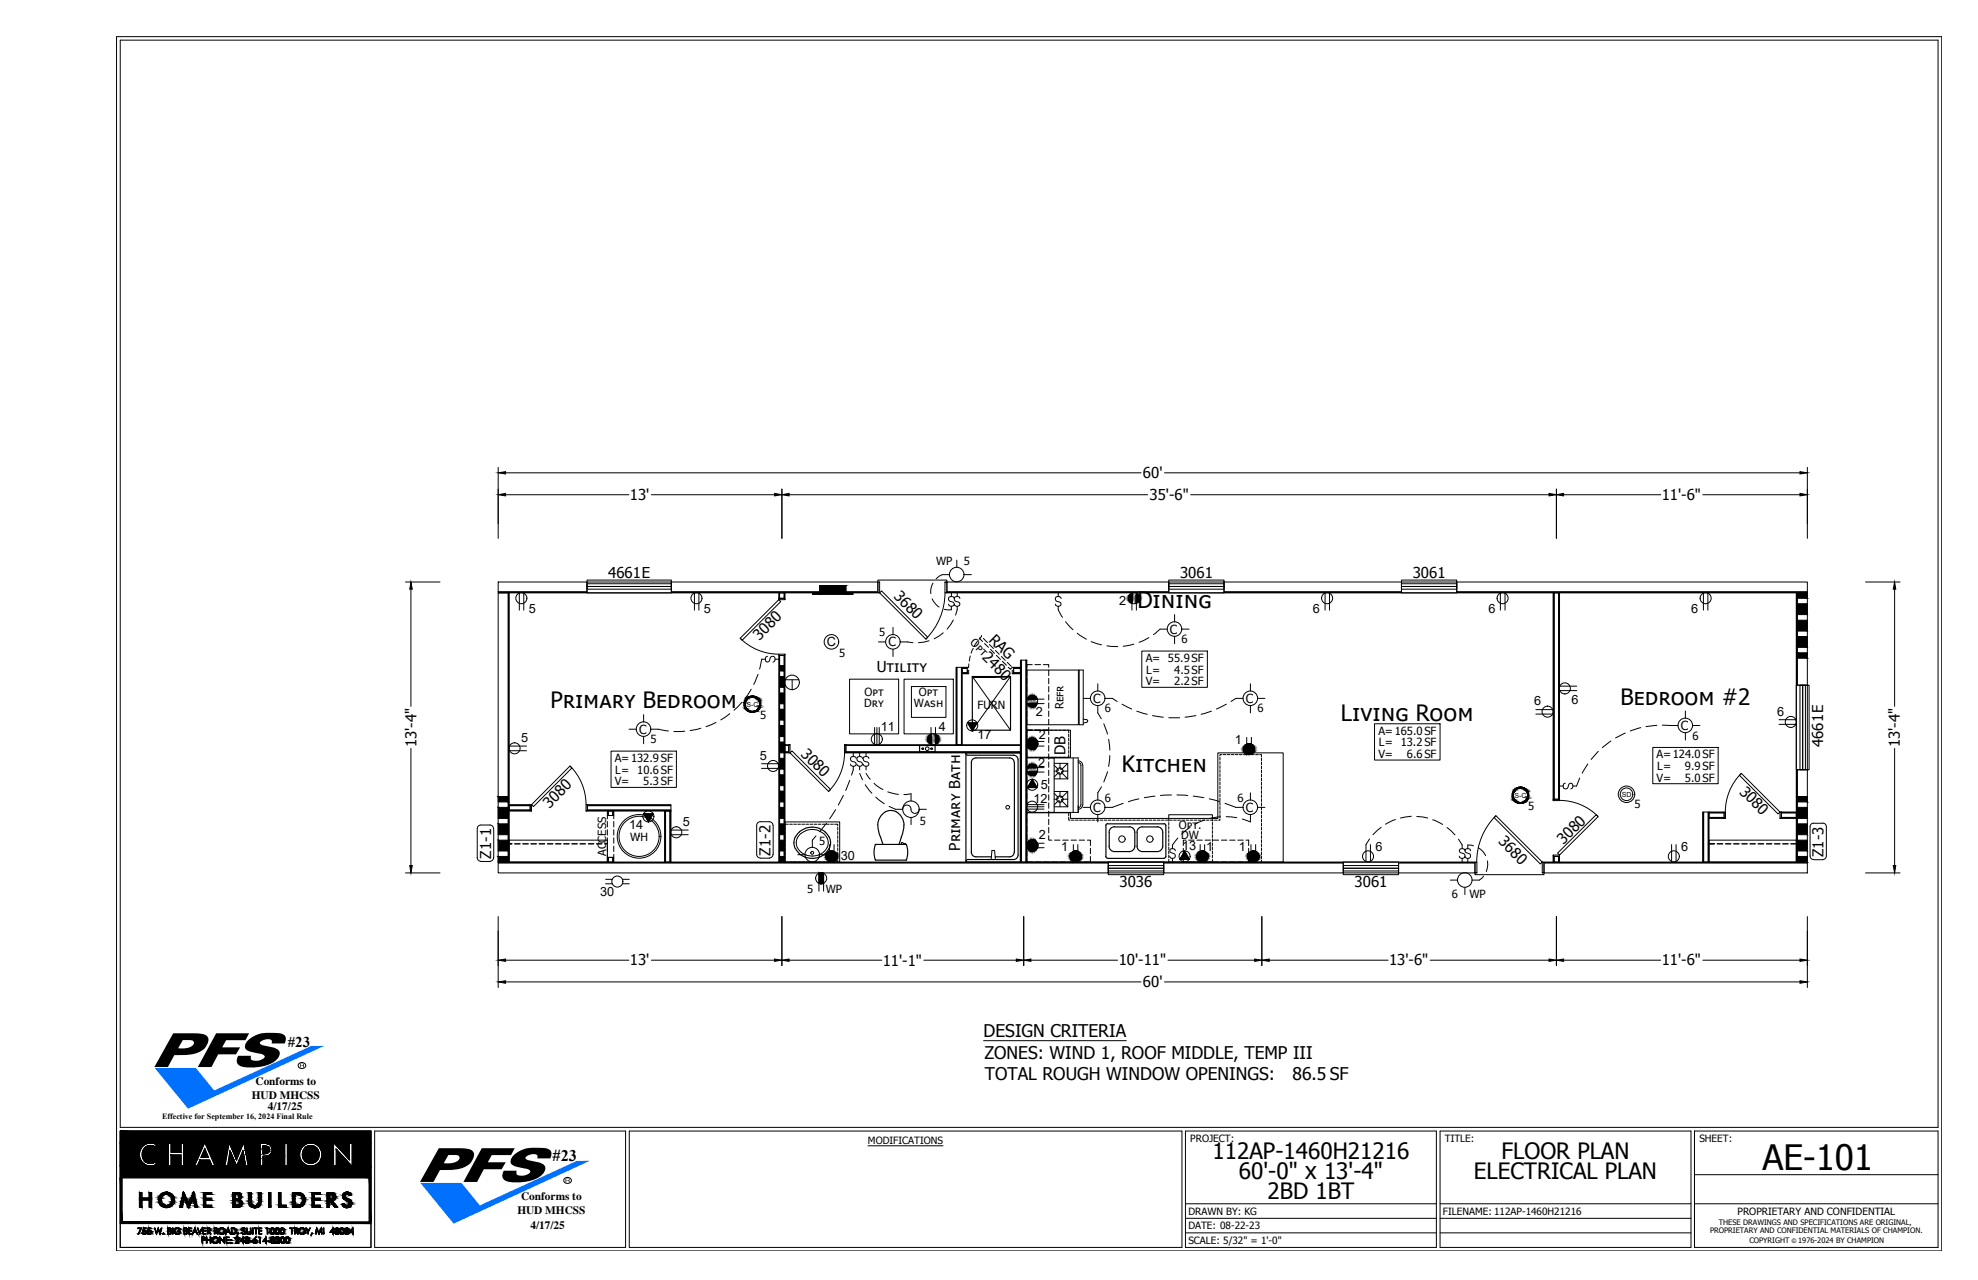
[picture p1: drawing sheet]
<svg xmlns="http://www.w3.org/2000/svg" width="432mm" height="279mm" viewBox="0 0 432 279" stroke-linecap="round" stroke-linejoin="round" font-family="sans-serif">
<defs><g id="words">
<text font-size="7.6" x="384.7" y="255.3">AE-101</text>
<g font-size="4.9">
<text x="248.3" y="132.8">Dining</text>
<text x="120.1" y="154.6">Primary Bedroom</text>
<text x="353.8" y="153.8">Bedroom #2</text>
<text x="292.7" y="157.4">Living Room</text>
<text x="244.9" y="168.6">Kitchen</text>
<text x="264.7" y="253">112AP-1460H21216</text>
<text x="270.5" y="257.4">60'-0&quot; x 13'-4&quot;</text>
<text x="321.8" y="257.4">ELECTRICAL PLAN</text>
<text x="327.8" y="253">FLOOR PLAN</text>
<text x="276.7" y="261.7">2BD 1BT</text>
</g>
<g font-size="3.8">
<text x="214.7" y="226.4">DESIGN CRITERIA</text>
<text x="214.9" y="231.1">ZONES: WIND 1, ROOF MIDDLE, TEMP III</text>
<text x="215" y="235.8">TOTAL ROUGH WINDOW OPENINGS:</text>
<text x="282.2" y="235.8">86.5 SF</text>
</g>
<text font-size="3.5" x="120.6" y="253.3">#23</text>
<g font-size="3.3">
<text x="249.5" y="104.4">60'</text>
<text x="137.5" y="109.1">13'</text>
<text x="251" y="109.1">35'-6&quot;</text>
<text x="362.8" y="109.1">11'-6&quot;</text>
<text x="132.8" y="126.2">4661E</text>
<text x="195" y="130.3" transform="rotate(45 195 130.3)">3680</text>
<text x="257.6" y="126.2">3061</text>
<text x="308.4" y="126.2">3061</text>
<text x="165.8" y="139.9" transform="rotate(-45 165.8 139.9)">3080</text>
<text x="214.2" y="143.7" transform="rotate(45 214.2 143.7)">2480</text>
<text x="215.7" y="139.8" transform="rotate(45 215.7 139.8)">RAG</text>
<text x="191.4" y="146.7">Utility</text>
<text x="90.9" y="163.2" transform="rotate(-90 90.9 163.2)">13'-4&quot;</text>
<text x="174.7" y="164.8" transform="rotate(45 174.7 164.8)">3080</text>
<text x="232.6" y="164.8" transform="rotate(-90 232.6 164.8)">DB</text>
<text x="398" y="163.1" transform="rotate(-90 398 163.1)">4661E</text>
<text x="414.7" y="163.2" transform="rotate(-90 414.7 163.2)">13'-4&quot;</text>
<text x="379.6" y="173" transform="rotate(45 379.6 173)">3080</text>
<text x="119.9" y="176.5" transform="rotate(-45 119.9 176.5)">3080</text>
<text x="209.6" y="185.7" transform="rotate(-90 209.6 185.7)">Primary Bath</text>
<text x="327" y="183.9" transform="rotate(45 327 183.9)">3680</text>
<text x="341.3" y="184.4" transform="rotate(-45 341.3 184.4)">3080</text>
<text x="107.2" y="187.5" transform="rotate(-90 107.2 187.5)">Z1-1</text>
<text x="168.2" y="186.8" transform="rotate(-90 168.2 186.8)">Z1-2</text>
<text x="398.1" y="187.1" transform="rotate(-90 398.1 187.1)">Z1-3</text>
<text x="244.4" y="193.7">3036</text>
<text x="295.7" y="193.7">3061</text>
<text x="137.5" y="210.7">13'</text>
<text x="192.7" y="210.8">11'-1&quot;</text>
<text x="244.2" y="210.7">10'-11&quot;</text>
<text x="249.5" y="215.5">60'</text>
<text x="303.2" y="210.7">13'-6&quot;</text>
<text x="362.8" y="210.7">11'-6&quot;</text>
<text x="62.8" y="228.5">#23</text>
</g>
<g font-size="2.8">
<text x="115.4" y="133.7">5</text>
<text x="153.7" y="133.7">5</text>
<text x="244.3" y="132">2</text>
<text x="286.6" y="133.8">6</text>
<text x="324.9" y="133.8">6</text>
<text x="369.2" y="133.8">6</text>
<text x="180.5" y="141.1">C</text>
<text x="334.9" y="154">6</text>
<text x="343.1" y="153.6">6</text>
<text x="113.7" y="161.9">5</text>
<text x="192.3" y="159.5">11</text>
<text x="205" y="159.5">4</text>
<text x="213.4" y="161.3">17</text>
<text x="226.1" y="156.3">2</text>
<text x="226.8" y="161.4">2</text>
<text x="388" y="156.2">6</text>
<text x="165.9" y="165.8">5</text>
<text x="226.6" y="167.5">2</text>
<text x="269.5" y="162.3">1</text>
<text x="227.2" y="172.1">5</text>
<text x="225.6" y="175.3">12</text>
<text x="137.3" y="180.9">14</text>
<text x="149.1" y="180.3">5</text>
<text x="226.8" y="183.2">2</text>
<text x="231.6" y="185.8">1</text>
<text x="258.1" y="185.6">13</text>
<text x="263.3" y="185.8">1</text>
<text x="270.4" y="185.8">1</text>
<text x="300.3" y="185.8">6</text>
<text x="367" y="185.8">6</text>
<text x="183.6" y="187.7">30</text>
<text x="131" y="195.6">30</text>
</g>
<g font-size="2.7">
<text x="193.9" y="141.1">C</text>
<text x="255.4" y="138.3">C</text>
<text x="238.6" y="153.4">C</text>
<text x="272" y="153.4">C</text>
<text x="139.5" y="160.1">C</text>
<text x="366.9" y="159.3">C</text>
<text x="238.6" y="177.2">C</text>
<text x="272" y="177.2">C</text>
</g>
<g font-size="2.5">
<text x="204.3" y="123.4">WP</text>
<text x="210.4" y="123.4">5</text>
<text x="183.2" y="143.4">5</text>
<text x="191.9" y="138.9">5</text>
<text x="211.6" y="140.5" transform="rotate(45 211.6 140.5)">Opt</text>
<text x="257.9" y="140.4">6</text>
<text x="250.1" y="149.6">V=</text>
<text x="250.1" y="144.5">A= 55.9SF</text>
<text x="250.2" y="147.1">L=</text>
<text x="256.3" y="147.1">4.5SF</text>
<text x="256.3" y="149.6">2.2SF</text>
<text x="188.7" y="154.2">Dry</text>
<text x="188.7" y="152">Opt</text>
<text x="199.5" y="154.2">Wash</text>
<text x="200.6" y="152">Opt</text>
<text x="213.4" y="154.7">FURN</text>
<text x="232.2" y="154.9" transform="rotate(-90 232.2 154.9)">Refr</text>
<text x="241.2" y="155.5">6</text>
<text x="274.5" y="155.5">6</text>
<text x="165.9" y="156.8">5</text>
<text x="300.9" y="160.4">A=165.0SF</text>
<text x="369.4" y="161.5">6</text>
<text x="134.2" y="166.3">A=132.9SF</text>
<text x="142" y="162.2">5</text>
<text x="300.9" y="165.5">V=</text>
<text x="301" y="162.9">L= 13.2SF</text>
<text x="307.1" y="165.5">6.6SF</text>
<text x="361.6" y="165.5">A=124.0SF</text>
<text x="134.2" y="171.4">V=</text>
<text x="134.3" y="168.9">L= 10.6SF</text>
<text x="140.4" y="171.4">5.3 SF</text>
<text x="361.6" y="170.6">V=</text>
<text x="361.7" y="168.1">L=</text>
<text x="367.8" y="168.1">9.9 SF</text>
<text x="367.8" y="170.6">5.0 SF</text>
<text x="241.2" y="175.1">6</text>
<text x="270.2" y="175.1">6</text>
<text x="333.6" y="176.7">5</text>
<text x="356.8" y="176.4">5</text>
<text x="137.6" y="183.5">WH</text>
<text x="178.8" y="184.5">5</text>
<text x="200.8" y="180.1">5</text>
<text x="257.3" y="181">Opt.</text>
<text x="257.9" y="183.2">DW</text>
<text x="132.3" y="186.9" transform="rotate(-90 132.3 186.9)">ACCESS</text>
<text x="176.2" y="194.9">5</text>
<text x="180.3" y="194.9">WP</text>
<text x="316.9" y="196">6</text>
<text x="320.8" y="196">WP</text>
<text x="55" y="239.8">HUD MHCSS</text>
<text x="55.8" y="236.8">Conforms to</text>
<text x="58.5" y="242.3">4/17/25</text>
<text x="113.8" y="261.9">Conforms to</text>
<text x="112.9" y="264.9">HUD MHCSS</text>
<text x="115.8" y="268.3">4/17/25</text>
</g>
<g font-size="2.2">
<text x="189.5" y="249.6">MODIFICATIONS</text>
<text x="259.8" y="249.3">PROJECT:</text>
<text x="315.4" y="249.3">TITLE:</text>
<text x="371" y="249.3">SHEET:</text>
<text x="259.4" y="265.1">DRAWN BY: KG</text>
<text x="259.4" y="268.3">DATE: 08-22-23</text>
<text x="315" y="265.1">FILENAME: 112AP-1460H21216</text>
<text x="379.3" y="265.3">PROPRIETARY AND CONFIDENTIAL</text>
<text x="259.4" y="271.5">SCALE: 5/32&quot; = 1'-0&quot;</text>
</g>
<text font-size="1.8" x="35.4" y="244.4">Effective for September 16, 2024 Final Rule</text>
<g font-size="1.6">
<text x="373.3" y="269.2">PROPRIETARY AND CONFIDENTIAL MATERIALS OF CHAMPION.</text>
<text x="375.2" y="267.4">THESE DRAWINGS AND SPECIFICATIONS ARE ORIGINAL,</text>
<text x="381.9" y="271.4">COPYRIGHT</text>
<text x="392.6" y="271.4">1976-2024 BY CHAMPION</text>
</g>
<g font-size="1.5">
<text x="162.9" y="154.3">S-C</text>
<text x="354" y="173.9">SD</text>
<text x="330.6" y="174.2">S-C</text>
</g>
<text font-size="1.4" x="391.2" y="271.4">©</text>
</g></defs>
<g fill="none" stroke="#000" stroke-width=".22">
<path d="M25.4 8h398.5v265h-398.5zM26.2 8.8h396.9v237.3h-396.9zM108.8 102v15.5M110.4 103.2h138.7M110.4 108h26.9M142.2 108h26.9M170.7 106.8v10.7M172.3 108h78.2M254.2 103.2h138.7M259.9 108h78.3M339.8 106.8v10.7M341.3 108h21.2"/>
<path d="M371.7 108h21.2M394.5 102v15.5M88.5 127h7.6M89.7 128.6v25.6M108.8 127h19.3v2.2h-19.3zM108.8 129.2h19.3v.2h-19.3zM108.8 129.4h2.2v58.8h-2.2zM111 129.4h.2v58.8h-.2zM113.4 129.5v3.7M114.3 129.5v3.7M128.1 127h18.5v2.4h-18.5zM128.1 127.4h18.5v.6h-18.5z"/>
<path d="M128.1 128h18.5v.6h-18.5zM128.1 127v-.4h18.5v.4M128.1 129.4h18.5M146.6 127h45v2.2h-45zM146.6 129.2h45v.2h-45zM151.6 129.5v3.7M152.6 129.5v3.7M161.6 139.3a11.9 11.9 0 0 0 8.4 3.5M170 129.4h.2v1.2h-.2zM170 130.6h1.4v.3h-1.4zM170 130.9l.4 .4-8.4 8.4-.4-.4zM170.2 129.4h1v1.2h-1z"/>
<path d="M171.2 129.4h.2v1.2h-.2zM177.4 129.4v.3h1.5M178.9 127.8h5.8v1.9h-5.8zM179.4 127.8v1.9M180 127.8v1.9M180.6 127.8v1.9M181.2 127.8v1.9M181.8 127.8v1.9M182.4 127.8v1.9M183 127.8v1.9M183.6 127.8v1.9M184.2 127.8v1.9"/>
<path d="M186.2 129.4v.3h-1.5M191.6 127h.4v2.4h-.4zM191.6 127v-.4h15.1v.4M192 129.4l.4-.4 10.1 10.1-.4 .4zM194.9 136.9v1.7M202.8 139.9l-2.3 .4M203.5 130.7a4.1 4.1 0 0 0 1.5 1.8M203.7 127.3a3.6 3.6 0 0 0-.5 2.3M205.9 138.1l-2 1.3M206.3 129.4a14.3 14.3 0 0 1-4.2 10.1M206.3 127h.4v2.4h-.4zM206.7 127h48.4v2.2h-48.4z"/>
<path d="M206.7 129.2h48.4v.2h-48.4zM207.3 125.4a3 3 0 0 0-3 .9M207.7 132.3v.8l-1.6-.1M207.7 129.4v.8M208.1 135.3l-1.3 2M208.3 130.6a.62 .62 0 0 0-.8-.4 .62 .62 0 0 0-.3 .9l.8 .3 .3 .5a.66 .66 0 0 1-.6 .5 .66 .66 0 0 1-.6-.5M208.9 122.3v1.6M209 132.3v.8l-.4 1.2M209 129.4v.8M209.6 130.6a.62 .62 0 0 0-.9-.4 .62 .62 0 0 0-.3 .9l1.1 .5v.6a.69 .69 0 0 1-1.2-.3M210.5 125.4h1.5M213.4 140l-.7 1"/>
<path d="M214 139.1l-.2 .3 .7 .6M214.2 138.9h.1M214.2 138.9l-.5 .6M214.7 139.4l.9 .9M231 132.3v.8l.9 1.6M231 129.4v.8M231.6 130.6a.62 .62 0 0 0-.8-.4 .62 .62 0 0 0-.3 .9l.8 .3 .3 .5a.66 .66 0 0 1-.6 .5 .66 .66 0 0 1-.6-.5M232.6 135.7l1.6 1.8M235.2 138.2l2 1.3M247.1 129.5v3.7M248.1 129.5v3.7M250.8 139.2l-2.1 1"/>
<path d="M254.8 137.3h-1.6l-1.4 1.2M255.1 127h12.1v2.4h-12.1zM255.1 127.4h12.1v.6h-12.1zM255.1 128h12.1v.6h-12.1zM255.1 127v-.4h12.1v.4M255.1 129.4h12.1M256.4 134.2v1.6M256.4 138.9v1.6M258 137.3h1.6M267.2 127h38.7v2.2h-38.7zM267.2 129.2h38.7v.2h-38.7zM289.3 129.5v3.7"/>
<path d="M290.2 129.5v3.7M305.9 127h12.1v2.4h-12.1zM305.9 127.4h12.1v.6h-12.1zM305.9 128h12.1v.6h-12.1zM305.9 127v-.4h12.1v.4M305.9 129.4h12.1M318 127h76.5v2.2h-76.5zM318 129.2h76.5v.2h-76.5zM327.5 129.5v3.7M328.5 129.5v3.7M339 129.4h.3v45.1h-.3zM339.3 129.4h.9v45.1h-.9z"/>
<path d="M340.2 129.4h.2v45.1h-.2zM371.9 129.5v3.7M372.8 129.5v3.7M392.1 129.4h.2v20.2h-.2zM392.3 129.4h2.2v20.2h-2.2zM392.3 129.4h2.2M407.2 127h7.6M413.6 128.6v25.6M137.3 159.2h1.6M140.5 156v1.6M142.1 159.2h1.6l2.2 .4M149.5 159.6l-2.4 .1"/>
<path d="M153 159l-2.3 .5M156.3 157.7l-2.2 .9M159.3 155.8l-1.9 1.3M161.9 153.3l-1.7 1.7M164 150.5l-1.4 1.9M165.5 147.2l-1 2.2M167.1 143.9h-.8l-.5 2.2M167.6 143.3a.66 .66 0 0 0-.5 .6 .66 .66 0 0 0 .5 .6 1.31 1.31 0 0 0 .7-1.1l.4-.1a.66 .66 0 0 1 .5 .6 .66 .66 0 0 1-.5 .6M169.2 143.9h.8M170 143.1h.2v45.1h-.2zM170 142.8h1.4v.3h-1.4zM170.2 143.1h1v45.1h-1z"/>
<path d="M171.2 143.1h.2v45.1h-.2zM171.5 148.4h2.9M172.9 148.4v2.2M185.5 148.3h10.7v11.9h-10.7zM190.9 158.8v3.6M191.4 158.8v3.8M191.8 140.1h1.5M191.9 158.8v3.6M194.9 141.7v1.6M196.5 140.1l2.8 .2M197.4 148.3h10.7v11.9h-10.7zM199 149.9h7.5v6.7h-7.5z"/>
<path d="M203.2 158.8v3.6M204.2 158.8v3.6M208.7 145.7h.2v16.9h-.2zM208.9 145.7h1v16.9h-1zM209.9 145.7h.2v16.9h-.2zM210.1 145.9h1.1v1h-1.1zM210.1 146.9h1.1v.2h-1.1zM210.1 145.7h1.1v.2h-1.1zM211.2 146.3v.8h.3v-.8M211.2 157.8h2.1l-1 1.8zM211.5 144.9v.8h-.3M211.8 143.2l-.2 1.1"/>
<path d="M212.3 147.7l8.3 11.7M212.5 141.5l-.5 1.1M214.9 140.5l.9 .8M216 140.7l.9 .9M216.2 141.7l.9 .9M217.3 142l.8 .8M217.5 143l.9 .9M218.6 143.3l.9 .8M218.8 144.4l.9 .8M219.9 144.6l.9 .9M220.1 145.7l.5 .4 .4-.4h.3M220.6 147.7l-8.3 11.7"/>
<path d="M221 146.3v.8h.3v-.8M221.3 145.9h1.5v1h-1.5zM221.3 146.9h1.5v.2h-1.5zM221.3 145.7h1.5v.2h-1.5zM222.8 144.1h.2v44.1h-.2zM223 144.1h1v44.1h-1zM224 144.1h.2v44.1h-.2zM224.2 159.4h9.5v5.9h-9.5zM224.2 146.3h11.2v11.9h-11.2zM224.2 146.3v1.2M224.2 148.1v1.2M224.2 149.9v1.1"/>
<path d="M224.2 151.6v1.2M224.2 153.4v1.2M224.2 155.2v1.2M224.2 157v1.2M224.2 158.8v1.2M224.2 159.4h1.3M224.3 153.6h3.6M224.3 152.6h3.6M225.3 145.1h-1.1v.6M225.3 159.4h-1.1v.7M225.8 159.4h1.4M225.9 145.1h1.3"/>
<path d="M227.5 159.4h.6M227.8 145.1h1.1v.6M228.4 159.4h.6M228.9 158.8v.6h-1.1h1.1v1M228.9 146.3v1.2M228.9 148.1v1.2M228.9 149.9v1.1M228.9 151.6v1.2M228.9 153.4v1.2M228.9 155.2v1.2M228.9 157v1.2M229.3 159.4h.6"/>
<path d="M230.2 159.4h.6M231.1 159.4h.6M232 159.4h.6M232.9 159.4h.4v.6M235.6 146.3h.9v11.9h-.9zM236.5 157l.7 .1M236.5 152.4h1.5M237.2 157.1l.2 .1-.1 .4-.8 .2M238.2 140l2.3 .8M239.6 149.3v1.5M239.6 154v1.6l.8 1.3M241 158l.8 2.2"/>
<path d="M241.2 152.4h1.6l1.1 .7M241.6 141l2.4 .1M244.9 153.7l2.2 1.1M247.5 140.6l-2.3 .5M248.2 155.2l2.2 .7M249.3 142.1h14.3v7.9h-14.3zM251.6 156.2l2.4 .3M255.1 156.7h2.4M261.1 156.2l-2.4 .3M264.5 155.2l-2.3 .7M267.7 153.7l-2.1 1.1M271.4 152.4h-1.6l-1.1 .7"/>
<path d="M273 149.3v1.5M273 154v1.6M274.6 152.4h1.5M300.1 158h14.3v7.9h-14.3zM335.3 154.9h3.7M335.3 155.9h3.7M340.6 150.7h3.6M340.6 149.8h3.6M358.2 158.8l-2.3 .8M361.7 158.3l-2.4 .3M362.9 158.3l3.5 .1M367.9 155.2v1.6"/>
<path d="M367.9 160v1.5M369.5 158.4h1.6M388.4 157.1h3.6M388.4 158.1h3.6M392.1 149.6h2.4v18.4h-2.4zM392.1 149.6v18.4M392.9 149.6h.6v18.4h-.6zM393.5 149.6h.6v18.4h-.6zM394.5 149.6h.4v18.4h-.4M89.7 163.4v25.5M111.2 175.9h4.5v.9h-4.5zM111.2 176.8h4.5v.2h-4.5z"/>
<path d="M111.2 175.6h4.5v.3h-4.5zM111.3 162.9h3.6M111.3 163.9h3.6M115.7 175.6h.3v1.4h-.3zM124.4 167.2l.4 .4-8.3 8.5-.5-.5zM124.4 167.2a11.9 11.9 0 0 1 3.5 8.4M127.9 175.6h.3v1.4h-.3zM128.2 175.9h18.3v.9h-18.3zM128.2 176.8h18.3v.2h-18.3zM128.2 175.6h18.3v.3h-18.3zM132.6 177h.2v1h-.2zM132.6 178v.7"/>
<path d="M132.6 179.3v1.2M132.6 178h1.4v.7M132.8 177h1v1h-1zM133.4 164h14.3v7.9h-14.3zM133.8 177h.2v1h-.2zM134 179.3v1.2M140.5 177.6h2.1l-1 1.8zM140.5 160.8v1.5M145.1 177h.2v11.2h-.2zM145.3 177h1v11.2h-1zM146.3 177h.2v11.2h-.2zM166.2 166.7h3.7"/>
<path d="M166.2 167.7h3.7M171.4 162.7h.8v1.4h-.8zM171.4 164.1h.8v.2h-.8zM171.4 162.6h.8v.1h-.8zM171.4 179.4h11.9v8.8h-11.9zM172.1 179.9h-.7v.4M172.2 162.6h.3v1.7h-.3zM172.4 179.9h.6M172.9 163.9l8.4 8.4-.4 .5-8.4-8.5zM173.3 179.9h.6M174.2 179.9h.6M175 179.9h.6"/>
<path d="M175.9 179.9h.6M176.8 179.9h.6M177.7 179.9h.6M178.6 179.9h.6M179.5 179.9h.6M180.4 179.7l-1.5 1.9M180.4 179.9h.6M181.3 179.9h.6M182.2 179.9h.7v.4M182.4 176.7l-1.3 2M184.1 173.6l-1.1 2.1M184.4 164.3a11.9 11.9 0 0 1-3.5 8.4"/>
<path d="M184.4 162.6h.3v1.7h-.3zM184.7 162.7h38.1v1.4h-38.1zM184.7 164.1h38.1v.2h-38.1zM184.7 162.6h38.1v.1h-38.1zM185.5 170.3l-.9 2.3M186.3 167.3v.8l-.4 1.1M186.3 164.3v.8M186.9 165.6a.72 .72 0 0 0-1.1-.3 .67 .67 0 0 0 .2 .9l.6 .1 .3 .5a.68 .68 0 0 1-1.1 .3l-.1-.3M187.7 168.8l.6 1.4M187.7 164.3v.8M187.7 167.3v.8M188.3 165.6a.62 .62 0 0 0-.8-.4 .62 .62 0 0 0-.3 .8l.8 .3 .3 .5a.63 .63 0 0 1-.6 .5 .63 .63 0 0 1-.6-.5"/>
<path d="M188.9 171.3l1.4 1.8M189.1 168.8l.9 1.3M189.1 164.3v.8M189.1 167.3v.8M189.7 165.6a.62 .62 0 0 0-.8-.4 .62 .62 0 0 0-.3 .8l.8 .3 .3 .5a.66 .66 0 0 1-.6 .5 .66 .66 0 0 1-.7-.5M190.8 171l1.9 1.3M191.2 174l1.8 1.4M193.8 172.8l2.3 .6M194.1 176l1.4 .7 1.6-.1a.91 .91 0 0 1 .9-.9 .91 .91 0 0 1 .9 .9M197.3 173.4l1.6-.1v1.5M198.8 176.6a.91 .91 0 0 0 .9 .9 .91 .91 0 0 0 1-.9M198.9 178.4v1.6"/>
<path d="M200.7 176.7h1.5M224.2 177.4h9.5v1.2h32.2v-14.3h14.2v23.9h-55.9zM224.2 164.7v.6h.4M224.2 176.1h3.7M224.2 165.4h11.2v11.9h-11.2M224.2 160.3v1.5M224.2 162.1v1.6M224.2 163.8v14.1M224.2 178.5v1.2M224.3 162.9h3.6M224.3 161.8h3.6M224.3 168.5h3.6"/>
<path d="M224.3 167.6h3.6M224.3 176.6h3.6M224.3 175.6h3.6M224.9 165.3h.6M225.3 170.1l1.1 1.8h-2.1zM225.8 165.3h.6M226.7 165.3h.5M227.5 165.3h.6M228.4 165.3h.6M228.9 165.4h1.2v11.9h-1.2M228.9 161v1.1M228.9 162.7v1.3"/>
<path d="M228.9 164.5v1.2M228.9 166.3v1.2M228.9 168.1v1.2M228.9 169.9v1.2M228.9 171.7v1.2M228.9 173.5v1.2M228.9 175.3v1.1M228.9 177v1.2M228.9 178.8v1.2M229.3 165.3h.6M230.1 173.2l.9 .9-.2 .3M230.1 176.1h3"/>
<path d="M230.1 172.8h3M230.1 166.6h3M230.1 170h3M230.1 167l.9 .9M230.1 174.5h.7M230.2 165.3h.6M230.9 167.9v.4h-.8M231 168.7l-.9 .9M231 174.8l-.9 .9M231 168.7l.4 .1v1.2M231 174.9h.4v1.2M231.1 165.3h.6"/>
<path d="M231.4 166.6v1.2l.4 .1M231.4 172.8v1.1l.4 .1M231.8 168.7l1.3 1.3M231.8 174.8l1.3 1.3M232 168.3l-.2 .2v.2M232 174.4l-.2 .2v.2M232 168.3h1.1M232 174.5h1.1M232 165.3h.6M233.1 166.6v3.4M233.1 172.8v3.3M233.1 166.6l-1.3 1.3"/>
<path d="M233.1 172.8l-1.3 1.2M233.3 178.4v.6h.3M233.3 164.7v.6h-.4M233.3 160.3v.6M233.3 161.2v.6M233.3 162.1v.5M233.3 162.9v.6M233.3 163.8v.6M233.3 177.4v.7M233.9 179h.6M234.3 165.4v11.9M234.8 179h.6"/>
<path d="M235.4 166.1a.99 .99 0 0 1 .9 1M235.4 166.5a.61 .61 0 0 1 .6 .6M235.7 179h.6M236 167.1v8.6a.61 .61 0 0 1-.6 .6M236.4 167.1l-.1 8.6a.99 .99 0 0 1-.9 1M236.5 176.2h1.5M236.6 179h.6M237.4 179h.6M238.3 179h.7M239.3 179h.6M239.6 177.8v1.6M240.2 179h.5"/>
<path d="M240.5 171.7l-.9 1.4v1.6M241 179h.6M241.8 168.4l-.8 2.3M241.9 179h.6M242 161.4l.3 2.3M242.3 164.9l-.3 2.4M242.8 179h.6M243.7 179h.6M244.6 179h.6M245.2 175.3l-2.4 .9h-1.6M245.5 179h.6M246.4 179h.6"/>
<path d="M247.3 179h.6M248.2 179h.6M248.6 174.4l-2.3 .6M249.1 179h.6M250 179h.6M250.9 179h.6M251.8 179h.5M252.1 173.8l-2.3 .3M252.6 179h.6M253.5 179h.6M254.4 179h.6M255.1 179.2v-1.4h9.6v1.4"/>
<path d="M255.1 179.5v.6M255.3 179h.6M255.7 173.5l-2.4 .2M256.2 179h.6M256.9 173.5l2.4 .2M257.1 179h.6M258 179h.6M258.9 179h.6M259.8 179h.6M260.5 173.8l2.3 .3M260.7 179h.6M261.6 179h.6"/>
<path d="M262.5 179h.6M263 179l-2.2 1M263.4 179h.5M264 174.4l2.3 .6M264.2 179h.6M264.7 179.5v.6M265.1 179h.6M266.3 178.7v.3h-.3M266.3 165.3v.6M266.3 166.2v.6M266.3 167.1v.6M266.3 168v.6"/>
<path d="M266.3 168.9v.6M266.3 169.8v.6M266.3 170.7v.6M266.3 171.6v.6M266.3 172.5v.6M266.3 173.4v.5M266.3 174.2v.6M266.3 175.1v.7M266.3 176.1v.6M266.3 177v.5M266.3 177.8v.6M266.4 178.3l-2.3 .3"/>
<path d="M266.7 164.7h-.4v.3M267 164.7h.6M267.4 175.3l2.4 .9h1.6M267.7 178.3l2.3 .2M267.9 164.7h.6M268.8 164.7h.6M269.7 164.7h.6M270.6 164.7h.5M271.4 164.7h.6M272.2 161v3.6M272.3 164.7h.6M273 177.8v1.6l-1.8-.6"/>
<path d="M273 173.1v1.6M273.2 161v3.6M273.2 164.7h.6M274.1 164.7h.6M274.6 176.2h1.5M275 164.7h.4v.4M275.4 165.4v.6M275.4 166.3v.6M275.4 167.2v.6M275.4 168.1v.6M275.4 169v.6M275.4 169.9v.6"/>
<path d="M275.4 170.8v.6M275.4 171.7v.6M275.4 172.6v.6M275.4 173.5v.6M275.4 174.4v.6M275.4 175.3v.6M275.4 176.1v.6M275.4 177v.6M275.4 177.9v.6M275.4 178.8v.6M275.4 179.7v.6M304.6 178.9l-2.1 1"/>
<path d="M308.1 178.2l-2.4 .4M309.3 178.2l2.4 .4M312.8 178.9l2.1 1.1M326.6 178a14.3 14.3 0 0 0-4.2 10.2M326.6 178.1l10.1 10.1-.4 .4-10.1-10.1zM339 174.5h1.4v.3h-1.4zM340.4 174.7a11.9 11.9 0 0 1 8.4 3.5M340.4 171.6h.8M341.7 170.9a.62 .62 0 0 0-.4 .9 .62 .62 0 0 0 .8 .3l.3-.8 .5-.4a.66 .66 0 0 1 .5 .7 .66 .66 0 0 1-.5 .6M344.8 169.8l-.6 1.8h-.8M346.6 166.8l-1.2 2M348.9 164l-1.6 1.8"/>
<path d="M351.7 161.8l-1.9 1.4M354.8 160l-2.1 1.1M360.8 163.2h14.3v7.9h-14.3zM371.7 177.2h.2v11h-.2zM371.9 177.2h1v11h-1zM372.9 177.2h.2v11h-.2zM373.1 177.4h3.3v1h-3.3zM373.1 178.4h3.3v.2h-3.3zM373.1 177.2h3.3v.2h-3.3zM376.4 177.2h.3v1.4h-.3zM379.7 169.2l.5-.4 8.4 8.4-.4 .5zM380.1 168.8a11.9 11.9 0 0 0-3.5 8.4"/>
<path d="M388.6 177.2h.3v1.4h-.3zM388.9 177.4h3.2v1h-3.2zM388.9 178.4h3.2v.2h-3.2zM388.9 177.2h3.2v.2h-3.2zM392.1 168h.2v20.2h-.2zM392.3 168h2.2v20.2h-2.2zM395.9 179.7a.78 .78 0 0 0-.8 .7M395.9 179.7h2M397.9 179.7a.78 .78 0 0 1 .8 .7M413.6 163.4v25.5M88.5 190.5h7.6M104.2 187.2a.78 .78 0 0 0 .8 .8"/>
<path d="M104.2 180.9v6.3M105 180.1a.78 .78 0 0 0-.8 .8M105 180.1h2a.78 .78 0 0 1 .7 .8M105 188h2M107.7 187.2a.78 .78 0 0 1-.7 .8M107.8 180.9v6.3M108.8 188.3h133.1v2.2h-133.1zM108.8 188.2h133.1v.1h-133.1zM108.8 188.2h2.2M111.2 183.4h21.4v4.8h-21.4zM111.8 184.2h-.6h.6M112.4 184.2h1.1"/>
<path d="M114.1 184.2h1.2M115.9 184.2h1.2M117.7 184.2h1.2M119.5 184.2h1.2M121.3 184.2h1.2M123.1 184.2h1.1M124.8 184.2h1.2M126.6 184.2h1.2M128.4 184.2h1.2M130.2 184.2h1.2M132 184.2h.6M132.2 191.9h1.5"/>
<path d="M132.2 192.9h1.5M132.6 187.2h.2v1h-.2zM132.6 181.1v1.2M132.6 182.9v1.2M132.6 184.7v1.2M132.6 186.5v.7h1.4v-.7M132.8 187.2h1v1h-1zM133.8 187.2h.2v1h-.2zM134 181.1v1.2M134 182.9v1.2M134 184.7v1.2M135.9 191.9h1.5"/>
<path d="M135.9 192.9h1.5M146.6 181.2h3.6M146.6 182.2h3.6M165.2 186.5a.86 .86 0 0 0 .8 .8h2a.78 .78 0 0 0 .7-.8M168.7 180.1a.78 .78 0 0 0-.7-.7h-2a.78 .78 0 0 0-.8 .7v6.4M168.8 180.2v6.3M170.2 188.2h1M171.4 187.7v.5h.7M171.4 180.6v.6M171.4 181.5v.6M171.4 182.4v.6M171.4 183.3v.6"/>
<path d="M171.4 184.2v.6M171.4 185.1v.6M171.4 186v.6M171.4 186.9v.6M172.4 188.2h.6M173.3 188.2h.6M174.1 182.9a2.39 2.39 0 0 0 0 2.1M174.1 185l.7 1M174.2 188.2h.6M174.2 186.6h1.5M174.8 181.9l-.7 1M174.8 186l1.1 .6"/>
<path d="M175 188.2h.6M175.9 188.2h.6M175.9 181.3l-1.1 .7M176.8 188.2h.6M177.7 188.2h.6M178.1 182.5l-.8 .9v1.6M178.6 188.2h.6M178.7 181.3a3.4 3.4 0 0 1 1.8 1.6M178.7 186.6a4.2 4.2 0 0 1-2.8 0M178.7 181.3a4.2 4.2 0 0 0-2.8 0M178.8 190.8v3.7M178.9 186.6h1.6"/>
<path d="M179.5 188.2h.6M179.8 190.6v3.9M180.4 188.2h.6M180.5 185a3.2 3.2 0 0 1-1.8 1.6M180.6 182.9a2.39 2.39 0 0 1 0 2.1M181.1 184.4v3.6M181.3 188.2h.6M182.1 184.4v3.6M182.9 180.6v.6M182.9 181.5v.6M182.9 182.4v.6M182.9 183.3v.6"/>
<path d="M182.9 184.2v.6M182.9 185.1v.6M182.9 186v.6M182.9 186.9v.6M182.9 187.7v.5h-.7M196.8 183.9l.8 .2v.2h-.8zM216.5 185.7h.6M216.5 185.7l-.1 1.9M217.1 185.7l.2 1.9M224.2 187.5v.7h1.3M224.2 180.3v1.2M224.2 182.1v1.2"/>
<path d="M224.2 183.9v1.2M224.2 185.7v1.2M224.3 184.1h3.6M224.3 185h3.6M226.1 188.2h1.1M227.8 188.2h1.2M228.9 182.4v1h.7M228.9 180.6v1.2M229.6 188.2h1.2M230.2 183.4h1.2M231.4 188.2h1.2M232 183.4h1.2"/>
<path d="M233.2 188.2h1.2M233.8 183.4h1.2M234.3 184.4v3.6M235 188.2h1.2M235.3 184.4v3.6M235.6 183.4h1.2M237.4 183.4h.6v1.2M238 186.9v1.3h-1.2M238 185.2v1.2M241.9 188.2h12.1v2.3h-12.1zM241.9 189.5h12.1v.6h-12.1zM241.9 188.9h12.1v.6h-12.1z"/>
<path d="M241.9 190.5v.4h12.1v-.4M241.9 188.2h12.1M254 188.3h39.2v2.2h-39.2zM254 188.2h39.2v.1h-39.2zM255.1 187.6v.6h.6M255.1 180.4v.6M255.1 181.3v.6M255.1 182.2v.6M255.1 183.1v.6M255.1 184v.6M255.1 184.9v.6M255.1 185.8v.6"/>
<path d="M255.1 186.6v.6M255.9 187.4v.8M256 188.2h.6M256.6 185.7a.63 .63 0 0 0-.6-.5 .63 .63 0 0 0-.6 .5 1.31 1.31 0 0 0 1.1 .7l.1 .5a.63 .63 0 0 1-.6 .5 .63 .63 0 0 1-.6-.5M256.9 188.2h.6M257.1 182.9l-1.2 1.5v.9M257.8 188.2h.6M258.3 186.9v1.3h.6M258.3 185.2v1.2M258.6 185.8l1 1.8h-2zM258.7 188.2h.6M258.9 183.4h-.6v1.2"/>
<path d="M259.5 188.2h1.6M259.5 183.4h1.2M259.8 180.6l-1.9 1.5M261.3 188.2h1.5M261.3 183.4h1.2M262 184.4v3.6M263 184.4v3.6M263.1 188.2h1.1M263.1 183.4h1.1M264.7 187.6v.6h-.7M264.7 180.4v.6M264.7 181.3v.6"/>
<path d="M264.7 182.2v.6M264.7 183.1v.6M264.7 184v.6M264.7 184.9v.6M264.7 185.8v.6M264.7 186.6v.6M264.8 188.2h1.2M264.8 183.4h1.2M266.6 188.2h1.2M266.6 183.4h1.2M268.4 188.2h1.2M268.4 183.4h1.2"/>
<path d="M270.2 188.2h1.2M270.2 183.4h1.2M272 183.4h.6v1.2M272.6 186.9v1.3h-.6M272.6 185.2v1.2M273.1 184.4v3.6M274.1 184.4v3.6M275.4 180.6v.6M275.4 181.5v.6M275.4 182.4v.6M275.4 183.3v.6M275.4 184.2v.6"/>
<path d="M275.4 185.1v.6M275.4 186v.6M275.4 186.9v.6M275.4 187.7v.5M293.2 188.2h12.1v2.3h-12.1zM293.2 189.5h12.1v.6h-12.1zM293.2 188.9h12.1v.6h-12.1zM293.2 190.5v.4h12.1v-.4M293.2 188.2h12.1M299 183.1l-.8 1.3v3.6M299.2 184.4v3.6M301.5 180.6l-1.8 1.6"/>
<path d="M305.3 188.3h16.7v2.2h-16.7zM305.3 188.2h16.7v.1h-16.7zM315.9 180.6l1.7 1.6M316.6 192.1h1.6M318.4 183.2l.8 1.2v.9M319.2 187.4v.8M319.8 193.7v1.6M319.8 185.7a.66 .66 0 0 0-.6-.5 .66 .66 0 0 0-.6 .5 1.31 1.31 0 0 0 1.1 .7l.1 .5a.66 .66 0 0 1-.6 .5 .66 .66 0 0 1-.6-.5M320.4 187.4v.8M321 185.7a.63 .63 0 0 0-.6-.5 .63 .63 0 0 0-.6 .5 1.31 1.31 0 0 0 1.1 .7 .62 .62 0 0 1 0 .7 .62 .62 0 0 1-.6 .3l-.4-.2-.1-.3M321.6 184.6l-1.2-.2v.9M322 188.2h.4v2.3h-.4z"/>
<path d="M322 190.5v.4h15.1v-.4M322.7 185a3.9 3.9 0 0 1 1.6 1.8M323.9 191.3l-.9 .8h-1.6M324.7 187.9a3.6 3.6 0 0 1-.3 2.3M336.7 188.2h.4v2.3h-.4zM337.1 188.3h57.4v2.2h-57.4zM337.1 188.2h57.4v.1h-57.4zM339 186.9h.3v1.3h-.3zM339 186.6h1.4v.3h-1.4zM339.3 186.9h.9v1.3h-.9zM340 186.2l8.4-8.4 .5 .5-8.5 8.3zM340.2 186.9h.2v1.3h-.2z"/>
<path d="M364.9 184.4v3.6M365.9 184.4v3.6M373.1 183.4h19v4.8h-19zM374.3 184.2h-1.2h1.2M374.9 184.2h1.2M376.7 184.2h1.2M378.5 184.2h1.1M380.2 184.2h1.2M382 184.2h1.2M383.8 184.2h1.2M385.6 184.2h1.2M387.4 184.2h1.2"/>
<path d="M389.2 184.2h1.2M390.9 184.2h1.2M392.3 188.2h2.2M395.1 186.8a.78 .78 0 0 0 .8 .8M395.1 180.5v6.4M395.9 187.7h2M398.7 186.8a.78 .78 0 0 1-.8 .8M398.7 180.5v6.4M407.2 190.5h7.6M108.8 200.1v15.5M110.4 214.3h138.7M110.4 209.6h26.9"/>
<path d="M142.2 209.6h26.9M170.7 200.1v10.7M172.3 209.6h20.2M201.7 209.6h20.2M223.5 200.1v10.7M225 209.6h19M254.2 214.3h138.7M255 209.6h18.9M275.5 200.1v10.7M277.1 209.6h25.9M312.2 209.6h26M339.8 200.1v10.7"/>
<path d="M341.3 209.6h21.2M371.7 209.6h21.2M394.5 200.1v15.5M214.7 227.2h31.2M26.2 246.9h54.8v25.4h-54.8zM26.6 257.1h54v9.6h-54zM31.1 250.2l.5-.3 .8-.4 1.3 .1a.66 .66 0 0 1 .4 .9l-.9-.4h-.9l-.8 .6-.5 .9 .2 1.2 .5 .8 .6 .3 .8 .1 1-.6v.4a.75 .75 0 0 1-.9 .7h-.9l-.7-.3-.5-.5-.5-.7-.2-1.3 .2-.7zM36.7 249.6h.6v1.9h2.2v-1.9h.6v4.8h-.6v-2.3h-2.2v2.3h-.6zM44.7 250.7l.8 1.9h-1.6zM44.7 249.4l2.2 5h-.6l-.5-1.2h-2.2l-.5 1.2h-.6zM50 249.4l1.6 3.8 1.6-3.8 1 5h-.6l-.6-3.2-1.4 3.3-1.4-3.3-.5 3.2h-.6zM56.9 249.6l1.6 .1 .5 .2 .3 .5 .1 .6-.3 .8-.4 .4-.9 .2a.42 .42 0 0 0-.4 .2 .42 .42 0 0 0 0 .5v.9a.3 .3 0 0 1-.2 .4 .3 .3 0 0 1-.3-.2z"/>
<path d="M57.4 250.1l1 .1 .4 .5-.1 .8-.4 .3h-.4a.4 .4 0 0 1-.5-.1 .4 .4 0 0 1 0-.5zM62.1 249.6h.6v4.8h-.6zM66.6 250.5l.7-.4h.9l1.1 .6 .3 .7 .1 .9-.4 .9-.4 .4-.6 .3-.7 .1-.8-.4-.4-.4-.4-.7v-.8l.2-.7zM72.8 249.3l3.5 3.9v-3.6h.6v5l-3.5-3.8v3.6h-.6zM81.8 246.9h54.8v25.4h-54.8zM137.4 246.9h120.6v25.4h-120.6zM189.5 250.1h16.4M258.8 246.9h54.8v25.4h-54.8zM314.4 246.9h54.7v25.4h-54.7zM369.9 246.9h53.2v25.4h-53.2v-25.4v21.4M369.9 256.4h53.2M26.2 267.1h54.8"/>
<path d="M30.1 268.1h.8l-.7 1.3 .5-1.2h-.6zM30.4 260.3h.6v1.2h1.6v-1.2h.5v3.2h-.5v-1.5h-1.6v1.5h-.6zM31.3 268.1h.6v.1h-.5l-.1 .4a.45 .45 0 0 1 .6 .2 .45 .45 0 0 1-.2 .6 .45 .45 0 0 1-.6-.2l.1-.1 .1 .1a.37 .37 0 0 0 .5-.1 .37 .37 0 0 0-.1-.5 .37 .37 0 0 0-.5 .1zM32.4 268.1h.6v.1h-.5l-.1 .4a.45 .45 0 0 1 .6 .2 .45 .45 0 0 1-.2 .6 .45 .45 0 0 1-.6-.2l.1-.1a.36 .36 0 0 0 .5 .1 .36 .36 0 0 0 0-.6 .36 .36 0 0 0-.5 .1zM33.7 268.1l.5 1 .3-1.1 .4 1.1 .3-1h.1l-.4 1.4-.4-1.2-.3 1.2zM35.6 269.2l.1 .2zM35.7 269.2h.1M35.7 269.3h.1M36.6 268.1a.41 .41 0 0 1 .6 0 .41 .41 0 0 1-.1 .6 .37 .37 0 0 1 .3 .5 .37 .37 0 0 1-.6 .2h-.2zM36.7 268.7l.5 .2v.3l-.5 .1zM36.7 268.1l.5 .2-.1 .3h-.4zM37.6 268.1h.2v1.3h-.2z"/>
<path d="M37.6 269.4h.1M38.1 268.3a.7 .7 0 0 1 1.2 0l-.1 .1a.56 .56 0 0 0-.9-.2 .56 .56 0 0 0 .1 .9 .56 .56 0 0 0 .8-.3l-.4-.1h.6a.69 .69 0 0 1-.9 .7 .69 .69 0 0 1-.4-1.1zM40 260.1l1.2 2.5 1.1-2.5 .8 3.4-.6-.1-.3-1.9-1 2.2-1-2.2-.4 1.6a.34 .34 0 0 1-.1 .4 .34 .34 0 0 1-.4 0zM40.2 268.1a.4 .4 0 0 1 .6 0 .4 .4 0 0 1-.2 .6 .37 .37 0 0 1 .3 .5 .37 .37 0 0 1-.5 .2h-.2zM40.3 268.7a.33 .33 0 0 1 .5 .3 .33 .33 0 0 1-.5 .3zM40.3 268.1l.4 .2v.3h-.4zM41.2 268.1h.7v.1h-.6v.4h.6v.1h-.6v.6l.6 .1h-.7zM42.5 268l.6 1.4h-.1l-.2-.5h-.5l-.3 .5zM42.5 268.3l.3 .5h-.5zM43.1 268.1h.1l.4 1.1 .4-1.1h.2l-.6 1.4zM44.1 270a.42 .42 0 0 1 .7 .3 .42 .42 0 0 1-.6 .5v.6h-.1zM44.2 270.1a.28 .28 0 0 1 .4 .1 .28 .28 0 0 1-.1 .4h-.3z"/>
<path d="M44.3 268.1h.7v.1h-.6v.4h.6v.1h-.6v.6l.6 .1h-.7zM44.4 260.3h1.8v.4h-1.3v.8h1.3v.5h-1.3v1.1h1.3v.4h-1.8zM45 270h.2v.6h.7v-.6h.1v1.4h-.1v-.7h-.7v.7h-.2zM45.3 268.1h.2a.34 .34 0 0 1 .4 .2 .34 .34 0 0 1-.3 .4l.5 .7-.6-.7-.1 .7h-.1zM45.4 268.1a.28 .28 0 0 1 .3 .1 .28 .28 0 0 1 0 .4h-.3zM46.8 268.1h.2a.34 .34 0 0 1 .4 .2 .34 .34 0 0 1-.3 .4l.5 .7-.6-.7-.1 .7h-.1zM46.9 268.1a.28 .28 0 0 1 .4 .1 .28 .28 0 0 1-.1 .4h-.3zM48 270l.9 1.1v-1.1h.1v1.4l-.9-1.1v1.1h-.1zM49.4 270h.6l-.5 .1v.5h.5v.1h-.5v.6l.5 .1h-.6zM49.8 268.3l.2 .5h-.4zM49.8 268l.6 1.4-.3-.5h-.6l-.3 .5zM50.3 271.3h.2l-.1 .1z"/>
<path d="M50.4 270.6l.1 .1-.1 .1zM50.5 268.1a.73 .73 0 0 1 1.1 .6 .73 .73 0 0 1-1.1 .7zM50.6 268.1a.6 .6 0 0 1 .8 .6 .6 .6 0 0 1-.8 .6zM50.8 260.3l1.6 .1 .3 .6v.5l-.4 .3 .3 .1 .2 .4-.1 .8-.4 .4h-1.1a.42 .42 0 0 1-.4-.2 .42 .42 0 0 1 0-.5zM51.3 260.7l.5 .1a.48 .48 0 0 1 .4 .6 .48 .48 0 0 1-.7 .3h-.2zM51.3 262l.7 .1 .3 .2-.1 .7-.5 .1a.31 .31 0 0 1-.4 0 .31 .31 0 0 1 0-.5zM51.4 270.2a.46 .46 0 0 1 .8 .1 .46 .46 0 0 1-.3 .6l-.3 .4 .6 .1h-.8l.2-.3a.55 .55 0 0 0 .3-1l-.5 .3zM51.9 269.2h.2l-.2 .5zM53 268.1l.2-.1 .3 .2h-.5v.2a.59 .59 0 0 1 .5 .9l-.5 .1-.2-.2h.2a.3 .3 0 0 0 .4-.1 .3 .3 0 0 0-.2-.4l-.4-.3zM53 270.3v.6h-.4zM53.1 270v.9l.2 .1-.3 .4v-.4h-.6zM53.6 270.2a.36 .36 0 0 1 .6-.1 .36 .36 0 0 1-.1 .5 .4 .4 0 0 1 .2 .6 .4 .4 0 0 1-.7 0 .4 .4 0 0 1 .2-.6h-.2z"/>
<path d="M53.8 268.1h.1v.8a.36 .36 0 0 0 .4 .4 .36 .36 0 0 0 .4-.4v-.8h.1v.8a.49 .49 0 0 1-.5 .5 .49 .49 0 0 1-.5-.5zM54.3 260.3h.1a.39 .39 0 0 1 .5 .2 .39 .39 0 0 1-.1 .4l.1 1.9 .4 .3h.5h.3l.3-.5v-1.9a.3 .3 0 0 1 .3-.4 .3 .3 0 0 1 .3 .4l-.1 2.3-.6 .5-1 .1-.5-.2-.4-.6zM54.6 270.9h.4v.1h-.4zM55.1 268.1h.1v1.3h-.1zM55.1 269.4h.1M55.5 268.1h.8v.1h-.4v1.2h-.1v-1.2h-.3zM55.8 270l-.3 .6a.42 .42 0 0 1 .6 .4 .42 .42 0 0 1-.5 .4 .42 .42 0 0 1-.3-.6zM56.5 268.1h.7v.1h-.6v.4h.6v.1h-.6v.6l.6 .1h-.7zM56.5 270h.4v1.4h-.2v-1.2h-.2zM58 270.3v.6h-.5zM58.1 270v.9l.1 .1-.2 .4v-.4h-.6zM58.1 268.1h.4v1.3h-.2v-1.2h-.2z"/>
<path d="M58.5 270.9h.4v.1h-.4zM58.6 260.3h.5v3.2h-.5zM59.1 268.2a.57 .57 0 0 1 .8 .1 .57 .57 0 0 1 0 .8 .46 .46 0 0 1-.7 .3 .46 .46 0 0 1-.2-.7zM59.3 270.1a.36 .36 0 0 1 .5 0 .36 .36 0 0 1-.1 .5 .4 .4 0 0 1 .2 .6 .4 .4 0 0 1-.7 0 .4 .4 0 0 1 .2-.6l-.2-.2zM59.3 268.2a.57 .57 0 0 1 .5 .3 .57 .57 0 0 1-.1 .7 .41 .41 0 0 1-.5-.1 .41 .41 0 0 1-.1-.5zM60.3 268.1a.69 .69 0 0 1 .7 .5 .69 .69 0 0 1-.4 .8 .77 .77 0 0 1-.3-1.3zM60.3 270.1a.47 .47 0 0 1 .7 .2 .47 .47 0 0 1-.3 .6l-.3 .4 .6 .1h-.8a1.36 1.36 0 0 0 .7-1.1l-.3-.2-.4 .3zM60.4 268.2a.57 .57 0 0 1 .5 .3 .57 .57 0 0 1-.2 .7 .35 .35 0 0 1-.4 0 .35 .35 0 0 1-.1-.5zM60.8 260.3h.5v2.8h1.2v.4h-1.7zM61.3 268.2a.57 .57 0 0 1 .7 .1 .57 .57 0 0 1 0 .8 .46 .46 0 0 1-.6 .3 .46 .46 0 0 1-.2-.7zM61.3 268.3l.2-.1a.57 .57 0 0 1 .5 .3 .57 .57 0 0 1-.2 .7 .41 .41 0 0 1-.5-.1 .41 .41 0 0 1 0-.5zM61.5 270.3a.42 .42 0 0 1 .5 0 .42 .42 0 0 1 0 .6 .35 .35 0 0 1-.4 .4 .35 .35 0 0 1-.2-.6z"/>
<path d="M61.5 270.1a.69 .69 0 0 1 .7 .5 .69 .69 0 0 1-.4 .8 .77 .77 0 0 1-.3-1.3zM62.4 270.2a.56 .56 0 0 1 .8 .1 .56 .56 0 0 1 0 .7 .45 .45 0 0 1-.6 .3 .45 .45 0 0 1-.2-.6zM62.6 270.3a.51 .51 0 0 1 .6 .2 .51 .51 0 0 1-.2 .6 .41 .41 0 0 1-.5 0 .41 .41 0 0 1 0-.5zM63.2 268.1h.9v.1h-.3v1.2h-.2v-1.2h-.4zM63.8 260.3l1.9 .1 .6 .4 .3 .8-.1 1.1-.5 .6-.7 .2h-1a.4 .4 0 0 1-.5-.1 .4 .4 0 0 1 0-.5zM64.3 268.1h.3a.34 .34 0 0 1 .4 .2 .34 .34 0 0 1-.4 .4l.5 .7-.6-.7-.1 .7h-.1zM64.4 260.8l1.1 .1 .5 .7v.6l-.2 .6-.4 .2-.5 .1a.43 .43 0 0 1-.5-.2 .43 .43 0 0 1 0-.5zM64.4 268.1a.28 .28 0 0 1 .4 .1 .28 .28 0 0 1-.1 .4h-.3zM66.8 268.1h.1l.4 .5 .5-.5-.5 .7v.6l-.1-.6zM68.1 269.2h.1l-.3 .5zM68.1 260.3h1.8v.4h-1.3v.8h1.3v.5h-1.3v1.1h1.3v.4h-1.8zM69.1 268l.5 1.2 .5-1.2 .2 1.4h-.1l-.1-1-.5 1.1-.4-1.1-.2 1h-.1z"/>
<path d="M70.6 268.1h.1v1.3h-.1zM71.4 260.3h1.2l.6 .3 .1 .9-.4 .5a.2 .2 0 0 0-.3 .1 .2 .2 0 0 0 .2 .2l.9 1.2h-.3a.3 .3 0 0 1-.3 0 .3 .3 0 0 1-.2-.2l-.9-1.2-.1 1a.3 .3 0 0 1-.3 .4 .3 .3 0 0 1-.2-.4zM72 260.7l.5 .1 .2 .2v.5l-.3 .2a.3 .3 0 0 1-.4 0 .3 .3 0 0 1 0-.5zM72.6 268.4v.5h-.4zM72.7 268v.9l.2 .1-.3 .4v-.4h-.6zM73.3 268.1a.35 .35 0 0 1 .5 0 .35 .35 0 0 1-.1 .5 .4 .4 0 0 1 .2 .7 .4 .4 0 0 1-.7 0 .4 .4 0 0 1 .2-.7h-.2zM74.3 268.2a.51 .51 0 0 1 .7 0 .51 .51 0 0 1 .1 .7 .47 .47 0 0 1-.6 .5 .47 .47 0 0 1-.3-.7zM74.4 268.3a.42 .42 0 0 1 .5 0 .42 .42 0 0 1 .1 .6l-.1 .1a.36 .36 0 0 1-.5 .3 .36 .36 0 0 1-.1-.6zM75 260.5l.5-.3 .7 .1 .3 .2a.22 .22 0 0 1 .2 .3 .22 .22 0 0 1-.3 .1l-.7-.2a.47 .47 0 0 0-.3 .5 .47 .47 0 0 0 .5 .4l.9 .7-.1 .9-.7 .4h-.7l-.4-.3a.26 .26 0 0 1-.2-.3 .26 .26 0 0 1 .3-.2l.1-.1 .3 .4h.2h.4l.2-.3-.1-.5-1.3-.8v-.6zM75.4 268.2a.36 .36 0 0 1 .5-.1 .36 .36 0 0 1 0 .5 .4 .4 0 0 1 .1 .7 .4 .4 0 0 1-.6 0 .4 .4 0 0 1 .2-.7h-.2zM76.5 268.9h.4h-.4l.4-.5v.5M77 268v.9l.2 .1-.3 .4v-.4h-.6z"/>
<path d="M258.8 269.1h54.8M258.8 265.9h54.8M258.8 262.8h54.8M314.4 269.1h54.7M314.4 265.9h54.7M314.4 262.8h54.7M369.9 262.8h53.2"/>
<circle cx="113.8" cy="130.6" r="1.21"/>
<circle cx="152" cy="130.6" r="1.21"/>
<circle cx="208.9" cy="125.4" r="1.59"/>
<circle cx="247.5" cy="130.6" r="1.21"/>
<circle cx="256.4" cy="137.3" r="1.59"/>
<circle cx="289.7" cy="130.6" r="1.21"/>
<circle cx="328" cy="130.6" r="1.21"/>
<circle cx="372.3" cy="130.6" r="1.21"/>
<circle cx="140.5" cy="159.2" r="1.59"/>
<circle cx="164.2" cy="153.7" r="1.8"/>
<circle cx="164.2" cy="153.7" r="1.59"/>
<circle cx="172.9" cy="148.9" r="1.59"/>
<circle cx="181.5" cy="140.1" r="1.59"/>
<circle cx="194.9" cy="140.1" r="1.59"/>
<circle cx="212.2" cy="158.3" r="1.21"/>
<circle cx="225.3" cy="153.1" r="1.21"/>
<circle cx="239.6" cy="152.4" r="1.59"/>
<circle cx="272.9" cy="152.4" r="1.59"/>
<circle cx="337.8" cy="155.3" r="1.21"/>
<circle cx="341.6" cy="150.3" r="1.21"/>
<circle cx="367.9" cy="158.3" r="1.59"/>
<circle cx="390.9" cy="157.6" r="1.21"/>
<circle cx="112.3" cy="163.3" r="1.21"/>
<circle cx="141.5" cy="178.2" r="1.21"/>
<circle cx="168.8" cy="167.2" r="1.21"/>
<circle cx="191.4" cy="161.4" r="1.21"/>
<circle cx="198.9" cy="176.6" r="1.8"/>
<circle cx="201.4" cy="163.4" r=".19"/>
<circle cx="202.4" cy="163.4" r=".4"/>
<circle cx="203.4" cy="163.4" r=".19"/>
<circle cx="203.7" cy="161.4" r="1.21"/>
<circle cx="220" cy="176.2" r=".4"/>
<circle cx="225.3" cy="171.3" r="1.21"/>
<circle cx="225.3" cy="168" r="1.21"/>
<circle cx="225.3" cy="176.1" r="1.21"/>
<circle cx="225.3" cy="162.3" r="1.21"/>
<circle cx="231.4" cy="174.4" r=".7"/>
<circle cx="231.4" cy="168.3" r=".7"/>
<circle cx="239.6" cy="176.2" r="1.59"/>
<circle cx="272.6" cy="163.5" r="1.21"/>
<circle cx="272.9" cy="176.2" r="1.59"/>
<circle cx="331.9" cy="173.6" r="1.8"/>
<circle cx="331.9" cy="173.6" r="1.59"/>
<circle cx="355.1" cy="173.4" r="1.8"/>
<circle cx="355.1" cy="173.4" r="1.38"/>
<circle cx="134.8" cy="192.4" r="1.21"/>
<circle cx="139.5" cy="182.6" r="4.8"/>
<circle cx="139.5" cy="182.6" r="4.4"/>
<circle cx="147.6" cy="181.7" r="1.21"/>
<circle cx="177.3" cy="186.5" r="1.59"/>
<circle cx="177.3" cy="186.2" r=".32"/>
<circle cx="179.3" cy="191.7" r="1.21"/>
<circle cx="181.5" cy="186.9" r="1.21"/>
<circle cx="225.3" cy="184.6" r="1.21"/>
<circle cx="234.8" cy="186.9" r="1.21"/>
<circle cx="244.9" cy="183.2" r=".7"/>
<circle cx="251" cy="183.2" r=".7"/>
<circle cx="258.6" cy="186.9" r="1.21"/>
<circle cx="262.5" cy="186.9" r="1.21"/>
<circle cx="273.6" cy="186.9" r="1.21"/>
<circle cx="298.6" cy="186.9" r="1.21"/>
<circle cx="319.8" cy="192.1" r="1.59"/>
<circle cx="365.4" cy="186.9" r="1.21"/>
<circle cx="67.8" cy="252" r="2.48"/>
<circle cx="36.3" cy="261.9" r="1.19"/>
<circle cx="36.3" cy="261.9" r="1.71"/>
<circle cx="47" cy="270.7" r=".71"/>
<circle cx="47" cy="270.7" r=".59"/>
<circle cx="48.4" cy="268.7" r=".71"/>
<circle cx="48.4" cy="268.7" r=".59"/>
<circle cx="53.9" cy="270.4" r=".25"/>
<circle cx="54" cy="271" r=".32"/>
<circle cx="55.7" cy="271" r=".3"/>
<circle cx="59.6" cy="270.4" r=".25"/>
<circle cx="59.6" cy="271" r=".3"/>
<circle cx="65.9" cy="268.7" r=".57"/>
<circle cx="65.9" cy="268.7" r=".71"/>
<circle cx="73.6" cy="269" r=".3"/>
<circle cx="73.6" cy="268.4" r=".26"/>
<circle cx="75.7" cy="268.4" r=".25"/>
<circle cx="75.7" cy="269" r=".3"/>
</g>
<g fill="#000" stroke="#000" stroke-width=".22">
<path d="M108.8 103.2l1.6-.2v.5zM108.8 108l1.6-.3v.5zM169.1 107.7l1.6 .3-1.6 .2zM170.7 108l1.6-.3v.5zM338.2 107.7l1.6 .3-1.6 .2zM339.8 108l1.5-.3v.5zM392.9 103l1.6 .2-1.6 .3zM392.9 107.7l1.6 .3-1.6 .2zM89.7 127l.3 1.6h-.5zM246.7 129.8l.4-.2v.2zM246.9 131.6l.2 .1zM248.1 131.6h.2l-.2 .1z"/>
<path d="M248.1 129.8l.2-.2 .2 .2zM413.6 127l.3 1.6h-.6zM211.2 157.8h2.1l-1 1.8zM224.5 153.6v.4l-.1-.2zM224.5 152.2v.4h-.1zM226.3 153.6h.1l-.1 .2zM226.3 152.4l.1 .2zM140.5 177.6h2.1l-1 1.8zM202.9 162.2h.3v.1zM203 160.4l.2-.1zM204.2 160.3l.2 .1zM204.2 162.2h.4l-.2 .1z"/>
<path d="M224.5 161.5v.3h-.1zM224.5 162.9v.3l-.1-.2zM224.5 168.5v.4l-.1-.2zM224.5 167.2v.4h-.1zM225.3 170.1l1.1 1.8h-2.1zM226.3 161.7l.1 .1zM226.3 162.9h.1l-.1 .1zM226.3 168.5h.1l-.1 .2zM226.3 167.3l.1 .3zM272 162.6l.2-.1zM271.8 164.4h.4l-.2 .1zM273.2 162.5l.1 .1z"/>
<path d="M273.2 164.4h.3l-.3 .1zM89.5 188.9h.5l-.3 1.6zM180.7 187.8h.4v.1zM180.9 186l.2-.1zM182.1 185.9l.1 .1zM182.1 187.8h.3l-.2 .1zM224.4 185h.1v.4zM224.5 183.7v.4l-.1-.2zM226.3 185h.1l-.1 .3zM226.3 183.9l.1 .2zM234.1 186l.2-.1zM233.9 187.8h.4l-.2 .1z"/>
<path d="M235.3 185.9l.2 .1zM235.3 187.8h.4l-.4 .1zM258.6 185.8l1 1.8h-2zM261.6 187.8h.4v.1zM261.8 186l.2-.1zM263 185.9l.2 .1zM263 187.8h.4l-.2 .1zM272.9 186l.2-.1zM272.8 187.8h.3l-.2 .1zM274.1 185.9l.2 .1zM274.1 187.8h.3l-.3 .1zM413.3 188.9h.6l-.3 1.6z"/>
<path d="M108.8 214.3l1.6-.2v.5zM108.8 209.6l1.6-.3v.5zM169.1 209.3l1.6 .3-1.6 .2zM170.7 209.6l1.6-.3v.5zM221.9 209.3l1.6 .3-1.6 .2zM223.5 209.6l1.5-.3v.5zM273.9 209.3l1.6 .3-1.6 .2zM275.5 209.6l1.6-.3v.5zM338.2 209.3l1.6 .3-1.6 .2zM339.8 209.6l1.5-.3v.5zM392.9 214.1l1.6 .2-1.6 .3zM392.9 209.3l1.6 .3-1.6 .2z"/>
<path d="M32.5 253.9h.7zM32.6 250.1h.6zM44.7 250.7l.8 1.9h-1.6zM50 249.4l1.6 3.8zM50 249.4h3.2l-1.6 3.8zM58.1 252.4h4zM67.1 253.8h1.4l-.3 .1zM67.4 250.1h.8zM73 249.6l3.3 3.5zM73 249.6h3.3v3.5zM73.4 250.8l.1 .1zM30.1 269.4h.2z"/>
<path d="M31.1 269.2h.1zM31.2 268.6h.1zM31.4 268.6h.2zM32.2 269.2h.1zM32.3 268.6h.1zM32.5 269.4h.1zM32.5 268.6h.2zM35.6 269.2h.1zM36 263.6h.7zM36 263.6h.4zM38.6 268h.2zM39 269.2h.2z"/>
<path d="M41.1 263.6h.1zM46.4 271.1h.1zM46.8 271.4h.3zM46.9 270h.2zM47.6 270.7h.1zM48.1 269.4h.6zM48.3 268h.2zM48.9 268.4h.1zM50.4 270.6h.1zM50.4 270.7h.1zM50.4 271.4h.1zM51 269.3h.3z"/>
<path d="M51.4 270.2h.2zM51.6 261.7h.9zM51.7 263.1h1zM51.9 269.2l-.1 .4zM51.9 269.2h.2l-.2 .4zM51.9 270.8h.1zM52 270.6h.2zM52.8 269.2h.1zM53.3 268.2h.2zM54.2 269.4h.2zM55.4 263.6h.4zM55.9 270.8h.2z"/>
<path d="M59.1 268.4h.1zM59.2 270.8h.1zM59.4 268.1h.1zM59.9 271.1h.1zM60.2 268.2h.2zM60.3 270.2h.2zM60.4 268.1h.2zM60.3 268.1h.2zM61.3 268.3h.1zM61.5 268.1h.1zM61.6 271.4h.2zM61.8 269.2h.2z"/>
<path d="M62.7 271.4h.2zM64.9 263.1h1.3zM65.2 263.1h1zM65.9 269.4h.1zM65.8 268h.2zM68 269.2l-.1 .4zM68 269.2h.2l-.2 .4zM69.6 269.2h.2zM72.3 261.7h.9zM73.2 268.8h.1zM73.5 268.1h.1zM74.3 268.3h.1z"/>
<path d="M74.5 269.4h.2zM74.5 268.1h.2zM74.9 262.8h.2zM75.4 263.6h.5zM75.6 260.2h.4zM75.4 263.6h.4zM76.2 260.9h.2z"/>
<path d="M177.4 129.4h1.5l-1.5 .3zM177.4 129.7h1.5v-.3z"/>
<path d="M178.9 127.8h5.8l-5.8 1.9zM178.9 129.7h5.8v-1.9z"/>
<path d="M184.7 129.4h1.5l-1.5 .3zM184.7 129.7h1.5v-.3z"/>
<path d="M246.7 129.8l.4-.2zM246.9 129.6l.2-.1z"/>
<path d="M246.9 131.6l.2-.2v.2zM246.7 131.4l.2 .2 .2-.2z"/>
<path d="M246.7 131.4l.4-.2v.2zM246.6 131.2l.1 .2 .4-.2z"/>
<path d="M246.6 131.2l.5-.2v.2zM246.5 131l.1 .2 .5-.2z"/>
<path d="M246.5 131l.6-.2v.2zM246.4 130.8l.1 .2 .6-.2z"/>
<path d="M246.4 130.8l.7-.2v.2zM246.4 130.6v.2l.7-.2z"/>
<path d="M246.4 130.6l.7-.2v.2zM246.4 130.4v.2l.7-.2z"/>
<path d="M246.4 130.4l.7-.2v.2zM246.5 130.2l-.1 .2 .7-.2z"/>
<path d="M246.5 130.2l.6-.2v.2zM246.6 130l-.1 .2 .6-.2z"/>
<path d="M246.6 130l.5-.2v.2zM246.7 129.8l-.1 .2 .5-.2z"/>
<path d="M248.1 129.6h.2l-.2 .2zM248.1 129.5l.2 .1z"/>
<path d="M248.1 131.6l.4-.2zM248.1 131.4v.2l.4-.2z"/>
<path d="M248.1 131.4l.5-.2-.1 .2zM248.1 131.2v.2l.5-.2z"/>
<path d="M248.1 131.2l.6-.2-.1 .2zM248.1 131v.2l.6-.2z"/>
<path d="M248.1 130l.4-.2 .1 .2zM248.1 129.8v.2l.4-.2z"/>
<path d="M248.1 131l.7-.2-.1 .2zM248.1 130.8v.2l.7-.2z"/>
<path d="M248.1 130.2l.5-.2 .1 .2zM248.1 130v.2l.5-.2z"/>
<path d="M248.1 130.8l.7-.2v.2zM248.1 130.6v.2l.7-.2z"/>
<path d="M248.1 130.6l.7-.2v.2zM248.1 130.4v.2l.7-.2z"/>
<path d="M248.1 130.4l.6-.2 .1 .2zM248.1 130.2v.2l.6-.2z"/>
<path d="M392.3 135.4v2.4h2.2zM392.3 135.4h2.2v2.4z"/>
<path d="M392.3 131.8v2.4h2.2zM392.3 131.8h2.2v2.4z"/>
<path d="M392.3 129.4v1.2h2.2zM392.3 129.4h2.2v1.2z"/>
<path d="M162.5 153.7l.2 .3-.1-.3zM162.5 153.7l.2 .3h-.2z"/>
<path d="M162.5 153.4h.2zM162.5 153.4h.2z"/>
<path d="M162.5 153.4l.1 .3 .1-.3zM162.5 153.4l.1 .3h-.1z"/>
<path d="M162.5 154l.2 .1zM162.5 154l.2 .1z"/>
<path d="M162.5 154.1l.3 .2-.1-.2zM162.5 154.1l.3 .2h-.2z"/>
<path d="M162.6 153.2l.1 .2 .1-.2zM162.6 153.2l.1 .2h-.2z"/>
<path d="M162.6 154.3h.2zM162.6 154.3h.2z"/>
<path d="M162.6 153.1h.2zM162.6 153.1l.2 .1z"/>
<path d="M162.6 154.3l.3 .3-.1-.3zM162.6 154.3l.3 .3h-.2z"/>
<path d="M162.7 152.9l.1 .2 .1-.2zM162.7 152.9l.1 .2h-.2z"/>
<path d="M162.7 154.6h.3zM162.7 154.6h.3z"/>
<path d="M162.7 152.8h.3zM162.7 152.8l.2 .1z"/>
<path d="M162.7 154.6l.4 .2zM162.7 154.6l.4 .2z"/>
<path d="M162.8 152.7l.2 .1 .1-.1zM162.8 152.7l.2 .1h-.3z"/>
<path d="M162.8 154.8l.4 .1zM162.8 154.8l.4 .1h-.3z"/>
<path d="M162.9 152.5l.2 .2 .1-.2zM162.9 152.5l.2 .2h-.3z"/>
<path d="M162.9 154.9l.4 .1zM162.9 154.9l.4 .1z"/>
<path d="M163 152.4h.3zM163 152.4l.2 .1z"/>
<path d="M163 155l.5 .2zM163 155l.5 .2h-.3z"/>
<path d="M163.4 155.3h1.7zM163.4 155.3h1.7z"/>
<path d="M163.2 152.3l.1 .1 .2-.1zM163 152.4l.2-.1 .1 .1z"/>
<path d="M163.2 155.2h.4zM163.2 155.2h.4z"/>
<path d="M163.2 152.3h.4zM163.2 152.3h.3z"/>
<path d="M163.2 155.2h.6zM163.2 155.2h.6z"/>
<path d="M163.3 152.2l.3 .1 .2-.1zM163.3 152.2l.3 .1h-.4z"/>
<path d="M163.3 155.2l.8 .1zM163.3 155.2l.8 .1z"/>
<path d="M163.4 152.1h.7zM163.3 152.2h.5z"/>
<path d="M164.1 151.9l.7 .1zM163.7 152h1.1z"/>
<path d="M163.7 152l1.4 .1zM163.4 152.1h1.7z"/>
<path d="M163.7 155.4h1.1zM163.7 155.4l.7 .1z"/>
<path d="M163.4 152.1h1.7zM163.4 152.1h1.7z"/>
<path d="M164.4 152.1l.8 .1zM164.4 152.1l.8 .1z"/>
<path d="M163.4 155.3l1.4 .1 .3-.1zM163.4 155.3l1.4 .1z"/>
<path d="M164.7 152.2l.6 .1zM164.7 152.2l.6 .1z"/>
<path d="M164.7 155.2h.5zM164.4 155.3h.7z"/>
<path d="M164.9 152.3h.5zM164.9 152.3h.5z"/>
<path d="M164.9 155.2h.4zM164.7 155.2h.5z"/>
<path d="M165 152.3l.5 .1zM165 152.3l.5 .1z"/>
<path d="M165 155.2h.4zM164.9 155.2h.4z"/>
<path d="M165.2 152.4l.4 .1zM165.2 152.4l.4 .1z"/>
<path d="M165.2 155l.2 .2 .1-.2zM165 155.2l.2-.2 .2 .2z"/>
<path d="M165.3 152.5l.4 .2zM165.3 152.5l.4 .2z"/>
<path d="M165.3 154.9h.3zM165.3 154.9l.2 .1z"/>
<path d="M165.4 152.7l.4 .1zM165.4 152.7l.4 .1z"/>
<path d="M165.4 154.8l.2 .1 .1-.1zM165.4 154.8l.2 .1h-.3z"/>
<path d="M165.5 152.8l.3 .1zM165.5 152.8l.3 .1z"/>
<path d="M165.5 154.6l.2 .2 .1-.2zM165.5 154.6l.2 .2h-.3z"/>
<path d="M165.6 152.9l.3 .2-.1-.2zM165.6 152.9l.3 .2h-.2z"/>
<path d="M165.6 154.6h.2zM165.6 154.6h.2h-.3z"/>
<path d="M165.7 153.1l.2 .1zM165.7 153.1l.2 .1z"/>
<path d="M165.7 154.3l.1 .3 .1-.3zM165.7 154.3l.1 .3h-.2z"/>
<path d="M165.7 153.2l.3 .2-.1-.2zM165.7 153.2l.3 .2z"/>
<path d="M165.7 154.3h.2zM165.7 154.3h.2z"/>
<path d="M165.8 153.4h.2zM165.8 153.4h.2z"/>
<path d="M165.8 154.1l.1 .2 .1-.2zM165.8 154.1l.1 .2h-.2z"/>
<path d="M165.8 153.4l.2 .3v-.3zM165.8 153.4l.2 .3h-.2z"/>
<path d="M165.8 153.7l.2 .3v-.3zM165.8 153.7l.2 .3h-.2z"/>
<path d="M165.8 154h.2zM165.8 154l.2 .1z"/>
<path d="M170.2 145.3l1 1.2v-1.2zM170.2 145.3l1 1.2h-1z"/>
<path d="M170.2 147.7l1 2.3v-2.3zM170.2 147.7l1 2.3h-1z"/>
<path d="M170.2 151.3l1 2.3v-2.3zM170.2 151.3l1 2.3h-1z"/>
<path d="M170.2 154.8l1 2.4v-2.4zM170.2 154.8l1 2.4h-1z"/>
<path d="M170.2 158.4l1 2.4v-2.4zM170.2 158.4l1 2.4h-1z"/>
<path d="M212.3 147.8h8.3v-.1zM212.3 147.7h8.3l-8.3 .1z"/>
<path d="M224.4 153.6v.2l.1-.2zM224.3 153.6l.1 .2z"/>
<path d="M224.5 152.2l-.1 .4zM224.4 152.4l-.1 .2z"/>
<path d="M224.7 153.6l-.2 .4 .2 .1zM224.5 153.6h.2l-.2 .4z"/>
<path d="M224.7 152.1l-.2 .5h.2zM224.5 152.2l.2-.1-.2 .5z"/>
<path d="M224.9 153.6l-.2 .5 .2 .1zM224.7 153.6h.2l-.2 .5z"/>
<path d="M224.9 152l-.2 .6h.2zM224.7 152.1l.2-.1-.2 .6z"/>
<path d="M225.1 153.6l-.2 .6 .2 .1zM224.9 153.6h.2l-.2 .6z"/>
<path d="M225.1 151.9l-.2 .7h.2zM224.9 152l.2-.1-.2 .7z"/>
<path d="M225.3 153.6l-.2 .7h.2zM225.1 153.6h.2l-.2 .7z"/>
<path d="M225.3 151.9l-.2 .7h.2zM225.1 151.9h.2l-.2 .7z"/>
<path d="M225.6 153.6l-.3 .7h.3zM225.3 153.6h.3l-.3 .7z"/>
<path d="M225.6 151.9l-.3 .7h.3zM225.3 151.9h.3l-.3 .7z"/>
<path d="M225.8 153.6l-.2 .7 .2-.1zM225.6 153.6h.2l-.2 .7z"/>
<path d="M225.8 152l-.2 .6h.2zM225.6 151.9l.2 .1-.2 .6z"/>
<path d="M226 153.6l-.2 .6 .2-.1zM225.8 153.6h.2l-.2 .6z"/>
<path d="M226 152.1l-.2 .5h.2zM225.8 152l.2 .1-.2 .5z"/>
<path d="M226.2 153.6l-.2 .5 .2-.1zM226 153.6h.2l-.2 .5z"/>
<path d="M226.2 152.2l-.2 .4h.2zM226 152.1l.2 .1-.2 .4z"/>
<path d="M226.3 153.6l-.1 .4zM226.2 153.6h.1l-.1 .4z"/>
<path d="M226.3 152.4l-.1 .2zM226.2 152.2l.1 .2-.1 .2z"/>
<path d="M392.3 142.5v1.2h2.2zM392.3 142.5h2.2v1.2z"/>
<path d="M392.3 138.9v2.4h2.2zM392.3 138.9h2.2v2.4z"/>
<path d="M108.8 173.9l2.2 1.1v-1.1zM108.8 173.9l2.2 1.1h-2.2z"/>
<path d="M108.8 176.2l2.2 2.4v-2.4zM108.8 176.2l2.2 2.4h-2.2z"/>
<path d="M108.8 179.8l2.2 2.4v-2.4zM108.8 179.8l2.2 2.4h-2.2z"/>
<path d="M170.2 162l1 2.3v-2.3zM170.2 162l1 2.3h-1z"/>
<path d="M170.2 165.5l1 2.4v-2.4zM170.2 165.5l1 2.4h-1z"/>
<path d="M170.2 169.1l1 2.4v-2.4zM170.2 169.1l1 2.4h-1z"/>
<path d="M170.2 172.7l1 2.3v-2.3zM170.2 172.7l1 2.3h-1z"/>
<path d="M170.2 176.2l1 2.4v-2.4zM170.2 176.2l1 2.4h-1z"/>
<path d="M170.2 179.8l1 2.4v-2.4zM170.2 179.8l1 2.4h-1z"/>
<path d="M202.9 162.2l.3 .1zM203 162.3l.2 .1z"/>
<path d="M203 160.4l.2 .1zM202.9 160.5l.1-.1 .2 .1z"/>
<path d="M202.9 160.5l.3 .2v-.2zM202.9 160.5l.3 .2h-.5z"/>
<path d="M202.7 160.7l.5 .2v-.2zM202.7 160.7l.5 .2h-.6z"/>
<path d="M202.6 160.9l.6 .2v-.2zM202.6 160.9l.6 .2h-.6z"/>
<path d="M202.6 161.1l.6 .3v-.3zM202.6 161.1l.6 .3h-.7z"/>
<path d="M202.5 161.4l.7 .2v-.2zM202.5 161.4l.7 .2h-.6z"/>
<path d="M202.6 161.6l.6 .2v-.2zM202.6 161.6l.6 .2h-.6z"/>
<path d="M202.6 161.8l.6 .2v-.2zM202.6 161.8l.6 .2h-.5z"/>
<path d="M202.7 162l.5 .2v-.2zM202.7 162l.5 .2h-.3z"/>
<path d="M204.2 162.2v.1h.2zM204.2 162.3h.2z"/>
<path d="M204.2 160.4l.4 .1zM204.2 160.4l.4 .1h-.4z"/>
<path d="M204.2 160.5l.5 .2-.1-.2zM204.2 160.5l.5 .2h-.5z"/>
<path d="M204.2 160.7l.7 .2-.2-.2zM204.2 160.7l.7 .2h-.7z"/>
<path d="M204.2 162l.4 .2 .1-.2zM204.2 162l.4 .2h-.4z"/>
<path d="M204.2 160.9l.7 .2v-.2zM204.2 160.9l.7 .2h-.7z"/>
<path d="M204.2 161.8l.5 .2 .2-.2zM204.2 161.8l.5 .2h-.5z"/>
<path d="M204.2 161.1l.7 .3v-.3zM204.2 161.1l.7 .3h-.7z"/>
<path d="M204.2 161.6l.7 .2v-.2zM204.2 161.6l.7 .2h-.7z"/>
<path d="M204.2 161.4l.7 .2v-.2zM204.2 161.4l.7 .2h-.7z"/>
<path d="M224.2 162.1v.5zM224.2 162.1v.4z"/>
<path d="M224.3 161.8v1.1zM224.3 161.8l-.1 .8z"/>
<path d="M224.5 161.5l-.1 .3zM224.4 161.7l-.1 .1z"/>
<path d="M224.4 162.9v.1l.1-.1zM224.3 162.9l.1 .1z"/>
<path d="M224.4 168.5v.2l.1-.2zM224.3 168.5l.1 .2z"/>
<path d="M224.5 167.2l-.1 .4zM224.4 167.3l-.1 .3z"/>
<path d="M224.7 161.3l-.2 .5h.2zM224.7 161.3l-.2 .5z"/>
<path d="M224.7 162.9l-.2 .3 .2 .2zM224.5 162.9h.2l-.2 .3z"/>
<path d="M224.7 168.5l-.2 .4 .2 .1zM224.5 168.5h.2l-.2 .4z"/>
<path d="M224.7 167l-.2 .6h.2zM224.5 167.2l.2-.2-.2 .6z"/>
<path d="M224.9 161.2l-.2 .6h.2zM224.7 161.3l.2-.1-.2 .6z"/>
<path d="M224.9 162.9l-.2 .5h.2zM224.7 162.9h.2l-.2 .5z"/>
<path d="M224.9 168.5l-.2 .5 .2 .2zM224.7 168.5h.2l-.2 .5z"/>
<path d="M224.9 167l-.2 .6h.2zM224.7 167h.2l-.2 .6z"/>
<path d="M225.1 161.2l-.2 .6h.2zM224.9 161.2h.2l-.2 .6z"/>
<path d="M225.1 162.9l-.2 .5 .2 .1zM224.9 162.9h.2l-.2 .5z"/>
<path d="M225.1 168.5l-.2 .7h.2zM224.9 168.5h.2l-.2 .7z"/>
<path d="M225.1 166.9l-.2 .7h.2zM224.9 167l.2-.1-.2 .7z"/>
<path d="M225.3 161.2l-.2 .6h.2zM225.1 161.2h.2l-.2 .6z"/>
<path d="M225.3 162.9l-.2 .6h.2zM225.1 162.9h.2l-.2 .6z"/>
<path d="M225.3 168.5l-.2 .7h.2zM225.1 168.5h.2l-.2 .7z"/>
<path d="M225.3 166.9l-.2 .7h.2zM225.1 166.9h.2l-.2 .7z"/>
<path d="M225.6 161.2l-.3 .6h.3zM225.3 161.2h.3l-.3 .6z"/>
<path d="M225.6 162.9l-.3 .6h.3zM225.3 162.9h.3l-.3 .6z"/>
<path d="M225.6 168.5l-.3 .7h.3zM225.3 168.5h.3l-.3 .7z"/>
<path d="M225.6 166.9l-.3 .7h.3zM225.3 166.9h.3l-.3 .7z"/>
<path d="M225.8 161.2l-.2 .6h.2zM225.6 161.2h.2l-.2 .6z"/>
<path d="M225.8 162.9l-.2 .6 .2-.1zM225.6 162.9h.2l-.2 .6z"/>
<path d="M225.8 168.5l-.2 .7h.2zM225.6 168.5h.2l-.2 .7z"/>
<path d="M225.8 167l-.2 .6h.2zM225.6 166.9l.2 .1-.2 .6z"/>
<path d="M226 161.3l-.2 .5h.2zM225.8 161.2l.2 .1-.2 .5z"/>
<path d="M226 162.9l-.2 .5h.2zM225.8 162.9h.2l-.2 .5z"/>
<path d="M226 168.5l-.2 .7 .2-.2zM225.8 168.5h.2l-.2 .7z"/>
<path d="M226 167l-.2 .6h.2zM225.8 167h.2l-.2 .6z"/>
<path d="M226.2 161.5l-.2 .3h.2zM226 161.3l.2 .2-.2 .3z"/>
<path d="M226.2 162.9l-.2 .5zM226 162.9h.2l-.2 .5z"/>
<path d="M226.2 168.5l-.2 .5 .2-.1zM226 168.5h.2l-.2 .5z"/>
<path d="M226.2 167.2l-.2 .4h.2zM226 167l.2 .2-.2 .4z"/>
<path d="M226.3 161.7l-.1 .1zM226.2 161.5l.1 .2-.1 .1z"/>
<path d="M226.3 162.9l-.1 .3zM226.2 162.9h.1l-.1 .3z"/>
<path d="M226.3 168.5l-.1 .4zM226.2 168.5h.1l-.1 .4z"/>
<path d="M226.3 167.3l-.1 .3zM226.2 167.2l.1 .1-.1 .3z"/>
<path d="M224.3 162.9h2.1v-1.1zM224.3 161.8h2.1l-2.1 1.1z"/>
<path d="M226.5 162.3v.3zM226.5 162.1v.5z"/>
<path d="M226.5 162.1l-.1 .8zM226.4 161.8v1.1z"/>
<path d="M271.5 163.3h.7l-.7 .2zM271.5 163.5h.7v-.2z"/>
<path d="M271.5 163.5h.7l-.7 .3zM271.5 163.8h.7v-.3z"/>
<path d="M271.5 163.8h.7l-.6 .2zM271.6 164h.6v-.2z"/>
<path d="M271.6 163.1h.6l-.7 .2zM271.5 163.3h.7v-.2z"/>
<path d="M271.6 164h.6l-.5 .2zM271.7 164.2h.5v-.2z"/>
<path d="M271.7 162.9h.5l-.6 .2zM271.6 163.1h.6v-.2z"/>
<path d="M271.7 164.2h.5l-.4 .2zM271.8 164.4h.4v-.2z"/>
<path d="M271.8 162.7h.4l-.5 .2zM271.7 162.9h.5v-.2z"/>
<path d="M271.8 162.7l.4-.1zM271.8 162.7h.4v-.1z"/>
<path d="M272.2 162.5h1l-1 2.1zM273.2 162.5l-1 2.1h1z"/>
<path d="M272.2 164.6h1zM272.4 164.7l.8-.1z"/>
<path d="M272 164.5l.2-.1zM272 164.5l.2 .1z"/>
<path d="M272.2 162.5l.8-.1zM272.2 162.5h1z"/>
<path d="M272.4 164.7h.6zM272.6 164.7h.4z"/>
<path d="M272.4 162.4l.4-.1zM272.4 162.4h.6z"/>
<path d="M273.2 162.6h.1l-.1 .1zM273.2 162.7h.3l-.2-.1z"/>
<path d="M273.2 162.7h.3l-.3 .2zM273.2 162.9h.5l-.2-.2z"/>
<path d="M273.2 162.9h.5l-.5 .2zM273.2 163.1h.6l-.1-.2z"/>
<path d="M273.2 163.1h.6l-.6 .2zM273.2 163.3h.7l-.1-.2z"/>
<path d="M273.2 163.3h.7l-.7 .2zM273.2 163.5h.7v-.2z"/>
<path d="M273.2 163.5h.7l-.7 .3zM273.2 163.8h.7v-.3z"/>
<path d="M273.2 163.8h.7l-.7 .2zM273.2 164h.6l.1-.2z"/>
<path d="M273.2 164h.6l-.6 .2zM273.2 164.2h.5l.1-.2z"/>
<path d="M273.2 164.2h.5l-.5 .2zM273.2 164.4h.3l.2-.2z"/>
<path d="M273.2 164.5l.3-.1zM273.2 164.5v.1l.1-.1z"/>
<path d="M330.2 173.6l.2 .3-.1-.3zM330.2 173.6l.2 .3h-.2z"/>
<path d="M330.2 173.3h.2zM330.2 173.3h.2z"/>
<path d="M330.2 173.3l.1 .3 .1-.3zM330.2 173.3l.1 .3h-.1z"/>
<path d="M330.2 173.9h.2zM330.2 173.9h.2z"/>
<path d="M330.2 173.9l.3 .3-.1-.3zM330.2 173.9l.3 .3h-.3z"/>
<path d="M330.2 173l.2 .3 .1-.3zM330.2 173l.2 .3h-.2z"/>
<path d="M330.2 174.2h.3zM330.2 174.2h.3z"/>
<path d="M330.2 173h.3zM330.2 173h.3z"/>
<path d="M330.2 174.2l.4 .3-.1-.3zM330.2 174.2l.4 .3h-.2z"/>
<path d="M330.4 172.8l.1 .2 .1-.2zM330.4 172.8l.1 .2h-.3z"/>
<path d="M330.4 174.5h.3zM330.4 174.5h.3z"/>
<path d="M330.4 172.7h.3zM330.4 172.7l.2 .1z"/>
<path d="M330.4 174.5l.4 .2zM330.4 174.5l.4 .2z"/>
<path d="M330.5 172.6l.2 .1 .1-.1zM330.5 172.6l.2 .1h-.3z"/>
<path d="M330.5 174.7l.4 .1zM330.5 174.7l.4 .1z"/>
<path d="M330.8 172.2h.4zM330.8 172.2h.4z"/>
<path d="M330.8 175h.4zM330.8 175h.4z"/>
<path d="M330.6 172.4l.2 .2 .1-.2zM330.5 172.6l.1-.2 .2 .2z"/>
<path d="M330.6 174.8l.4 .1zM330.6 174.8l.4 .1z"/>
<path d="M330.7 172.3h.3zM330.7 172.3l.2 .1z"/>
<path d="M330.7 174.9l.5 .1zM330.7 174.9l.5 .1h-.4z"/>
<path d="M330.8 172.2l.2 .1 .2-.1zM330.8 172.2l.2 .1h-.3z"/>
<path d="M330.8 175l.7 .1zM330.8 175l.7 .1z"/>
<path d="M331 172.1h.5zM330.8 172.2h.4z"/>
<path d="M331 175.1l.8 .1zM331 175.1l.8 .1z"/>
<path d="M331.1 172h.7zM331 172.1h.5z"/>
<path d="M331.8 171.8l.6 .1zM331.4 171.9h1z"/>
<path d="M331.4 171.9l1.3 .1zM331.1 172l.3-.1 1.3 .1z"/>
<path d="M331.4 175.3h1zM331.4 175.3l.7 .1z"/>
<path d="M331.1 172h1.6zM331.1 172h1.6z"/>
<path d="M332.1 172l.7 .1zM332.1 172l.7 .1z"/>
<path d="M331.1 175.2h1.6zM331.1 175.2h1.6z"/>
<path d="M331.1 175.2l1.3 .1 .3-.1zM331.1 175.2l1.3 .1z"/>
<path d="M332.4 172.1l.6 .1zM332.4 172.1l.6 .1z"/>
<path d="M332.4 175.1h.4zM332.1 175.2h.6z"/>
<path d="M332.6 172.2h.4zM332.6 172.2h.4z"/>
<path d="M332.7 172.2l.5 .1zM332.7 172.2l.5 .1z"/>
<path d="M332.7 175h.3zM332.6 175h.4z"/>
<path d="M332.6 175h.4zM332.4 175.1h.4z"/>
<path d="M332.9 172.3l.3 .1zM332.9 172.3l.3 .1z"/>
<path d="M332.9 174.9l.1 .1 .2-.1zM332.7 175l.2-.1 .1 .1z"/>
<path d="M333 172.4l.3 .2zM333 172.4l.3 .2z"/>
<path d="M333 174.8h.2zM332.9 174.9h.3z"/>
<path d="M333.1 172.6l.4 .1zM333.1 172.6l.4 .1z"/>
<path d="M333.1 174.7l.1 .1 .1-.1zM333 174.8l.1-.1 .1 .1z"/>
<path d="M333.2 172.7l.3 .1zM333.2 172.7l.3 .1z"/>
<path d="M333.2 174.5l.1 .2 .2-.2zM333.2 174.5l.1 .2h-.2z"/>
<path d="M333.3 172.8l.3 .2-.1-.2zM333.3 172.8l.3 .2h-.2z"/>
<path d="M333.3 174.5h.2zM333.3 174.5h.2h-.3z"/>
<path d="M333.4 173h.2zM333.4 173h.2z"/>
<path d="M333.4 174.2l.1 .3 .1-.3zM333.4 174.2l.1 .3h-.2z"/>
<path d="M333.4 173l.3 .3-.1-.3zM333.4 173l.3 .3h-.2z"/>
<path d="M333.4 174.2h.2zM333.4 174.2h.2z"/>
<path d="M333.5 173.3h.2zM333.5 173.3h.2z"/>
<path d="M333.5 173.3l.2 .3v-.3zM333.5 173.3l.2 .3h-.2z"/>
<path d="M333.5 173.9h.2zM333.5 173.9h.2z"/>
<path d="M333.5 173.9l.1 .3 .1-.3zM333.5 173.9l.1 .3h-.2z"/>
<path d="M333.5 173.6l.2 .3v-.3zM333.5 173.6l.2 .3h-.2z"/>
<path d="M392.3 173.9l2.2 1.1v-1.1zM392.3 173.9l2.2 1.1h-2.2z"/>
<path d="M392.3 176.2l2.2 2.4v-2.4zM392.3 176.2l2.2 2.4h-2.2z"/>
<path d="M392.3 179.8l2.2 2.4v-2.4zM392.3 179.8l2.2 2.4h-2.2z"/>
<path d="M108.8 183.4l2.2 2.4v-2.4zM108.8 183.4l2.2 2.4h-2.2z"/>
<path d="M108.8 186.9l2.2 1.3v-1.3zM108.8 186.9l2.2 1.3h-2.2z"/>
<path d="M170.2 183.4l1 2.4v-2.4zM170.2 183.4l1 2.4h-1z"/>
<path d="M170.2 186.9l1 1.3v-1.3zM170.2 186.9l1 1.3h-1z"/>
<path d="M178.8 190.6v2.2h1zM178.8 190.6h1v2.2z"/>
<path d="M178.8 190.6h1zM179 190.6h.8z"/>
<path d="M178.8 192.8l.8 .1zM178.8 192.8h1z"/>
<path d="M179 190.6h.6zM179.2 190.5l.4 .1z"/>
<path d="M179 192.9h.4zM179 192.9h.6z"/>
<path d="M180.7 187.8l.4 .1zM180.9 187.9l.2 .1z"/>
<path d="M180.9 186l.2 .1zM180.7 186.1l.2-.1 .2 .1z"/>
<path d="M180.7 186.1l.4 .2v-.2zM180.7 186.1l.4 .2h-.5z"/>
<path d="M180.6 186.3l.5 .2v-.2zM180.6 186.3l.5 .2h-.6z"/>
<path d="M180.5 186.5l.6 .2v-.2zM180.5 186.5l.6 .2h-.7z"/>
<path d="M180.4 186.7l.7 .2v-.2zM180.4 186.7l.7 .2h-.7z"/>
<path d="M180.4 186.9l.7 .3v-.3zM180.4 186.9l.7 .3h-.7z"/>
<path d="M180.4 187.2l.7 .2v-.2zM180.4 187.2l.7 .2h-.6z"/>
<path d="M180.5 187.4l.6 .2v-.2zM180.5 187.4l.6 .2h-.5z"/>
<path d="M180.6 187.6l.5 .2v-.2zM180.6 187.6l.5 .2z"/>
<path d="M181.4 185.8h.5zM181.3 185.8h.6z"/>
<path d="M181.3 185.8l.8 .1zM181.1 185.9h1z"/>
<path d="M181.3 188.1h.6zM181.3 188.1h.4z"/>
<path d="M181.1 185.9l1 2.1v-2.1zM181.1 185.9l1 2.1h-1z"/>
<path d="M181.1 188h1zM181.1 188l.8 .1z"/>
<path d="M182.1 187.8l.1 .1zM182.1 187.9h.1l-.1 .1z"/>
<path d="M182.1 186l.3 .1zM182.1 186l.3 .1h-.3z"/>
<path d="M182.1 186.1l.5 .2zM182.1 186.1l.5 .2h-.5z"/>
<path d="M182.1 186.3l.6 .2-.1-.2zM182.1 186.3l.6 .2h-.6z"/>
<path d="M182.1 187.6l.3 .2 .2-.2zM182.1 187.6l.3 .2h-.3z"/>
<path d="M182.1 186.5l.7 .2-.1-.2zM182.1 186.5l.7 .2h-.7z"/>
<path d="M182.1 187.4l.5 .2 .1-.2zM182.1 187.4l.5 .2h-.5z"/>
<path d="M182.1 186.7l.7 .2v-.2zM182.1 186.7l.7 .2h-.7z"/>
<path d="M182.1 186.9l.7 .3v-.3zM182.1 186.9l.7 .3h-.7z"/>
<path d="M182.1 187.2l.6 .2 .1-.2zM182.1 187.2l.6 .2h-.6z"/>
<path d="M224.2 184.2v.7zM224.2 184.4v.5z"/>
<path d="M224.3 184.1v.9zM224.2 184.2l.1 .8z"/>
<path d="M224.4 185l.1 .4zM224.3 185l.1 .3z"/>
<path d="M224.4 183.9l.1 .2zM224.4 183.9l-.1 .2z"/>
<path d="M224.5 185h.2v.5zM224.5 185v.4l.2 .1z"/>
<path d="M224.5 183.7l.2-.1v.5zM224.5 183.7v.4h.2z"/>
<path d="M224.7 185h.2v.7zM224.7 185v.5l.2 .2z"/>
<path d="M224.7 183.6l.2-.2v.7zM224.7 183.6v.5h.2z"/>
<path d="M224.9 185h.2v.7zM224.9 185v.7h.2z"/>
<path d="M224.9 183.4h.2v.7zM224.9 183.4v.7h.2z"/>
<path d="M225.1 185h.2v.8zM225.1 185v.7l.2 .1z"/>
<path d="M225.1 183.4l.2-.1v.8zM225.1 183.4v.7h.2z"/>
<path d="M225.3 185h.3v.7zM225.3 185v.8l.3-.1z"/>
<path d="M225.3 183.3l.3 .1v.7zM225.3 183.3v.8h.3z"/>
<path d="M225.6 185h.2v.7zM225.6 185v.7h.2z"/>
<path d="M225.6 183.4h.2v.7zM225.6 183.4v.7h.2z"/>
<path d="M225.8 185h.2v.5zM225.8 185v.7l.2-.2z"/>
<path d="M225.8 183.4l.2 .2v.5zM225.8 183.4v.7h.2z"/>
<path d="M226 185h.2v.4zM226 185v.5l.2-.1z"/>
<path d="M226 183.6l.2 .1v.4zM226 183.6v.5h.2z"/>
<path d="M226.2 185l.1 .3zM226.2 185v.4l.1-.1z"/>
<path d="M226.2 183.7l.1 .4zM226.2 183.7v.4h.1z"/>
<path d="M224.3 184.1h2.1v.9zM224.3 184.1v.9h2.1z"/>
<path d="M226.5 184.2v.5zM226.5 184.2v.7z"/>
<path d="M226.4 184.1l.1 .8zM226.4 184.1v.9z"/>
<path d="M233.6 186.7h.7l-.7 .2zM233.6 186.9h.7v-.2z"/>
<path d="M233.6 186.9h.7l-.7 .3zM233.6 187.2h.7v-.3z"/>
<path d="M233.6 187.2h.7l-.6 .2zM233.7 187.4h.6v-.2z"/>
<path d="M233.7 186.5h.6l-.7 .2zM233.6 186.7h.7v-.2z"/>
<path d="M233.7 187.4h.6l-.5 .2zM233.8 187.6h.5v-.2z"/>
<path d="M233.8 186.3h.5l-.6 .2zM233.7 186.5h.6v-.2z"/>
<path d="M233.8 187.6h.5l-.4 .2zM233.9 187.8h.4v-.2z"/>
<path d="M233.9 186.1h.4l-.5 .2zM233.8 186.3h.5v-.2z"/>
<path d="M233.9 186.1l.4-.1zM233.9 186.1h.4v-.1z"/>
<path d="M234.3 185.9h1l-1 2.1zM235.3 185.9l-1 2.1h1z"/>
<path d="M234.3 188h1zM234.5 188.1l.8-.1z"/>
<path d="M234.1 187.9l.2-.1zM234.1 187.9l.2 .1z"/>
<path d="M234.3 185.9l.8-.1zM234.3 185.9h1z"/>
<path d="M234.5 188.1h.6zM234.7 188.1h.4z"/>
<path d="M234.5 185.8h.4zM234.5 185.8h.6z"/>
<path d="M235.3 186h.2l-.2 .1zM235.3 186.1h.4l-.2-.1z"/>
<path d="M235.3 186.1h.4l-.4 .2zM235.3 186.3h.5l-.1-.2z"/>
<path d="M235.3 186.3h.5l-.5 .2zM235.3 186.5h.6l-.1-.2z"/>
<path d="M235.3 186.5h.6l-.6 .2zM235.3 186.7h.7l-.1-.2z"/>
<path d="M235.3 186.7h.7l-.7 .2zM235.3 186.9h.7v-.2z"/>
<path d="M235.3 186.9h.7l-.7 .3zM235.3 187.2h.7v-.3z"/>
<path d="M235.3 187.2h.7l-.7 .2zM235.3 187.4h.6l.1-.2z"/>
<path d="M235.3 187.4h.6l-.6 .2zM235.3 187.6h.5l.1-.2z"/>
<path d="M235.3 187.6h.5l-.5 .2zM235.3 187.8h.4l.1-.2z"/>
<path d="M235.3 187.9l.4-.1zM235.3 187.9v.1l.2-.1z"/>
<path d="M261.6 187.8l.4 .1zM261.8 187.9l.2 .1z"/>
<path d="M261.8 186l.2 .1zM261.6 186.1l.2-.1 .2 .1z"/>
<path d="M261.6 186.1l.4 .2v-.2zM261.6 186.1l.4 .2h-.5z"/>
<path d="M261.5 186.3l.5 .2v-.2zM261.5 186.3l.5 .2h-.6z"/>
<path d="M261.4 186.5l.6 .2v-.2zM261.4 186.5l.6 .2h-.7z"/>
<path d="M261.3 186.7l.7 .2v-.2zM261.3 186.7l.7 .2h-.7z"/>
<path d="M261.3 186.9l.7 .3v-.3zM261.3 186.9l.7 .3h-.7z"/>
<path d="M261.3 187.2l.7 .2v-.2zM261.3 187.2l.7 .2h-.6z"/>
<path d="M261.4 187.4l.6 .2v-.2zM261.4 187.4l.6 .2h-.5z"/>
<path d="M261.5 187.6l.5 .2v-.2zM261.5 187.6l.5 .2h-.4z"/>
<path d="M262.4 185.8h.4zM262.2 185.8h.6z"/>
<path d="M262.2 185.8l.8 .1zM262 185.9h1z"/>
<path d="M262.2 188.1h.6zM262.2 188.1h.4z"/>
<path d="M262 185.9l1 2.1v-2.1zM262 185.9l1 2.1h-1z"/>
<path d="M262 188h1zM262 188l.8 .1z"/>
<path d="M263 187.8l.2 .1zM263 187.9h.2l-.2 .1z"/>
<path d="M263 186l.4 .1zM263 186l.4 .1h-.4z"/>
<path d="M263 186.1l.5 .2-.1-.2zM263 186.1l.5 .2h-.5z"/>
<path d="M263 186.3l.6 .2-.1-.2zM263 186.3l.6 .2h-.6z"/>
<path d="M263 187.6l.4 .2 .1-.2zM263 187.6l.4 .2h-.4z"/>
<path d="M263 186.5l.7 .2-.1-.2zM263 186.5l.7 .2h-.7z"/>
<path d="M263 187.4l.5 .2 .1-.2zM263 187.4l.5 .2h-.5z"/>
<path d="M263 186.7l.7 .2v-.2zM263 186.7l.7 .2h-.7z"/>
<path d="M263 187.2l.6 .2 .1-.2zM263 187.2l.6 .2h-.6z"/>
<path d="M263 186.9l.7 .3v-.3zM263 186.9l.7 .3h-.7z"/>
<path d="M272.4 186.7h.7l-.7 .2zM272.4 186.9h.7v-.2z"/>
<path d="M272.4 186.9h.7l-.7 .3zM272.4 187.2h.7v-.3z"/>
<path d="M272.4 187.2h.7l-.6 .2zM272.5 187.4h.6v-.2z"/>
<path d="M272.5 186.5h.6l-.7 .2zM272.4 186.7h.7v-.2z"/>
<path d="M272.5 187.4h.6l-.5 .2zM272.6 187.6h.5v-.2z"/>
<path d="M272.6 186.3h.5l-.6 .2zM272.5 186.5h.6v-.2z"/>
<path d="M272.6 187.6h.5l-.3 .2zM272.8 187.8h.3v-.2z"/>
<path d="M272.8 186.1h.3l-.5 .2zM272.6 186.3h.5v-.2z"/>
<path d="M272.8 186.1l.3-.1zM272.8 186.1h.3v-.1z"/>
<path d="M273.1 185.9h1l-1 2.1zM274.1 185.9l-1 2.1h1z"/>
<path d="M273.1 188h1zM273.3 188.1l.8-.1z"/>
<path d="M272.9 187.9l.2-.1zM272.9 187.9l.2 .1z"/>
<path d="M273.1 185.9l.8-.1zM273.1 185.9h1z"/>
<path d="M273.3 188.1h.6zM273.5 188.1h.4z"/>
<path d="M273.3 185.8h.4zM273.3 185.8h.6z"/>
<path d="M274.1 186h.2l-.2 .1zM274.1 186.1h.3l-.1-.1z"/>
<path d="M274.1 186.1h.3l-.3 .2zM274.1 186.3h.5l-.2-.2z"/>
<path d="M274.1 186.3h.5l-.5 .2zM274.1 186.5h.6l-.1-.2z"/>
<path d="M274.1 186.5h.6l-.6 .2zM274.1 186.7h.7l-.1-.2z"/>
<path d="M274.1 186.7h.7l-.7 .2zM274.1 186.9h.7v-.2z"/>
<path d="M274.1 186.9h.7l-.7 .3zM274.1 187.2h.7v-.3z"/>
<path d="M274.1 187.2h.7l-.7 .2zM274.1 187.4h.6l.1-.2z"/>
<path d="M274.1 187.4h.6l-.6 .2zM274.1 187.6h.5l.1-.2z"/>
<path d="M274.1 187.6h.5l-.5 .2zM274.1 187.8l.5-.2z"/>
<path d="M274.1 187.9l.3-.1zM274.1 187.9v.1l.2-.1z"/>
<path d="M392.3 183.4l2.2 2.4v-2.4zM392.3 183.4l2.2 2.4h-2.2z"/>
<path d="M392.3 186.9l2.2 1.3v-1.3zM392.3 186.9l2.2 1.3h-2.2z"/>
<path d="M26.2 257.1l.4 9.6v-9.6zM26.2 257.1l.4 9.6h-.4z"/>
<path d="M26.2 252l4.3 .5-.1-.5zM26.2 252l4.3 .5h-4.3z"/>
<path d="M26.2 251.5l4.2 .5 .1-.5zM26.2 251.5l4.2 .5h-4.2z"/>
<path d="M26.2 252.5l4.4 .5-.1-.5zM26.2 252.5l4.4 .5h-4.4z"/>
<path d="M26.2 251l4.3 .5 .1-.5zM26.2 251l4.3 .5h-4.3z"/>
<path d="M26.2 253l4.7 .4-.3-.4zM26.2 253l4.7 .4h-4.7z"/>
<path d="M26.2 250.6l4.4 .4 .3-.4zM26.2 250.6l4.4 .4h-4.4z"/>
<path d="M26.2 253.4l5 .4-.3-.4zM26.2 253.4l5 .4h-5z"/>
<path d="M26.2 250.2l4.7 .4 .3-.4zM26.2 250.2l4.7 .4h-4.7z"/>
<path d="M26.2 253.8l5.3 .3-.3-.3zM26.2 253.8l5.3 .3h-5.3z"/>
<path d="M26.2 254.1l5.7 .2-.4-.2zM26.2 254.1l5.7 .2h-5.7z"/>
<path d="M26.2 249.9l5 .3 .3-.3zM26.2 249.9l5 .3h-5z"/>
<path d="M26.2 254.3l6.2 .2-.5-.2zM26.2 254.3l6.2 .2h-6.2z"/>
<path d="M26.2 249.7l5.3 .2 .5-.2zM26.2 249.7l5.3 .2h-5.3z"/>
<path d="M26.2 254.5h6.4zM26.2 254.5h6.4z"/>
<path d="M26.2 249.6l5.8 .1 .4-.1zM26.2 249.6l5.8 .1h-5.8z"/>
<path d="M32.5 253.9h.7zM32.6 253.9h.6z"/>
<path d="M26.2 254.5h6.7zM26.2 254.5h6.7z"/>
<path d="M26.2 249.5h6.7zM26.2 249.5l6.2 .1z"/>
<path d="M32.6 250.1h.6zM32.5 250.1h.7z"/>
<path d="M32.5 250.1h1zM32.2 250.1h1.3z"/>
<path d="M32.2 250.1l1.4 .1zM32.1 250.2h1.5z"/>
<path d="M32.2 253.8h1.3zM32.2 253.8l1 .1z"/>
<path d="M32.1 250.2l1.7 .1zM31.9 250.3l.2-.1 1.7 .1z"/>
<path d="M32.1 253.8h1.5zM32.1 253.8h1.4z"/>
<path d="M31.9 253.7l1.7 .1 .2-.1zM31.9 253.7l1.7 .1h-1.5z"/>
<path d="M31.9 250.3l2 .1zM31.8 250.4h2.1z"/>
<path d="M31.8 253.6h2.1zM31.8 253.6l2 .1z"/>
<path d="M31.8 250.4l2.3 .1-.2-.1zM31.7 250.5l.1-.1 2.3 .1z"/>
<path d="M31.6 253.4l2.3 .2 .2-.2zM31.6 253.4l2.3 .2h-2.1z"/>
<path d="M33.6 249.6l3.1 .1zM33.6 249.6l3.1 .1z"/>
<path d="M33.8 249.7l2.9 .1v-.1zM33.8 249.7l2.9 .1h-2.6z"/>
<path d="M34.1 249.8l2.6 .1zM34.1 249.8l2.6 .1z"/>
<path d="M34.1 249.9h2.6zM34.1 249.9h2.6z"/>
<path d="M34.1 249.9l2.6 .2v-.2zM34.1 249.9l2.6 .2h-2.6z"/>
<path d="M34.1 250.1l2.6 .3v-.3zM34.1 250.1l2.6 .3h-2.6z"/>
<path d="M34.1 250.4l2.6 .1zM34.1 250.4l2.6 .1z"/>
<path d="M34.1 250.5h2.6zM34.1 250.5h2.6z"/>
<path d="M31.7 250.5l5 .1zM31.5 250.6h5.2z"/>
<path d="M31.5 250.6l5.2 .3v-.3zM31.5 250.6l5.2 .3h-5.4z"/>
<path d="M31.3 250.9l5.4 .3v-.3zM31.3 250.9l5.4 .3h-5.5z"/>
<path d="M31.2 251.2l5.5 .4v-.4zM31.2 251.2l5.5 .4h-5.6z"/>
<path d="M31.1 251.6l5.6 .4v-.4zM31.1 251.6l5.6 .4h-5.7z"/>
<path d="M31 252l5.7 .4v-.4zM31 252l5.7 .4h-5.6z"/>
<path d="M31.1 252.4l5.6 .4v-.4zM31.1 252.4l5.6 .4h-5.5z"/>
<path d="M31.2 252.8l5.5 .3v-.3zM31.2 252.8l5.5 .3h-5.4z"/>
<path d="M31.3 253.1l5.4 .3v-.3zM31.3 253.1l5.4 .3h-5.2z"/>
<path d="M31.5 253.4h5.2zM31.5 253.4h5.2z"/>
<path d="M34.1 253.4l2.6 .1zM34.1 253.4l2.6 .1z"/>
<path d="M34.1 253.5l2.6 .1zM34.1 253.5l2.6 .1z"/>
<path d="M34.1 253.6l2.6 .2v-.2zM34.1 253.6l2.6 .2h-2.6z"/>
<path d="M34.1 253.8l2.6 .3v-.3zM34.1 253.8l2.6 .3h-2.6z"/>
<path d="M34.1 254.1l2.6 .1zM34.1 254.1l2.6 .1zM34.1 254.2h2.6zM34.1 254.2h2.6z"/>
<path d="M34.1 254.2l2.6 .1v-.1zM33.8 254.3l.3-.1 2.6 .1z"/>
<path d="M33.8 254.3l2.9 .1zM33.5 254.4h3.2z"/>
<path d="M37.3 249.6l2.2 1.9v-1.9zM37.3 249.6l2.2 1.9h-2.2z"/>
<path d="M37.3 252.1l2.2 2.3v-2.3zM37.3 252.1l2.2 2.3h-2.2z"/>
<path d="M33.5 249.6h11.1zM33.5 249.6h11.1z"/>
<path d="M40.1 249.6l2.4 4.8 2.1-4.8zM40.1 249.6l2.4 4.8h-2.4z"/>
<path d="M32.9 249.5h11.8zM32.9 249.5l11.7 .1z"/>
<path d="M26.2 249.4h18.5zM26.2 249.4l18.5 .1z"/>
<path d="M43.6 253.2l2.7 1.2-.5-1.2zM43.6 253.2l2.7 1.2h-3.2z"/>
<path d="M44.7 249.4l4.4 5 .9-5zM44.7 249.4l4.4 5h-2.2z"/>
<path d="M50.2 251.2l1.4 3.2zM50.2 251.2l1.4 3.2h-1.9z"/>
<path d="M33.5 254.4h18.1zM33.5 254.4h18.1z"/>
<path d="M33.5 254.4l18.1 .1zM33.2 254.5h18.4z"/>
<path d="M33.2 254.5h18.4zM32.9 254.5h18.7z"/>
<path d="M53 251.2l.6 3.2zM53 251.2l.6 3.2h-1.9z"/>
<path d="M53.3 249.6h3.6zM53.3 249.6h3.6z"/>
<path d="M53.3 249.6l3.6 .2v-.2zM53.3 249.6l3.6 .2h-3.6z"/>
<path d="M53.3 249.8l3.6 .2v-.2zM53.3 249.8l3.6 .2h-3.6z"/>
<path d="M53.3 250l3.6 .4v-.4zM53.3 250l3.6 .4h-3.5z"/>
<path d="M53.4 250.4l3.5 .3v-.3zM53.4 250.4l3.5 .3h-3.4z"/>
<path d="M53.5 250.7l3.4 .4v-.4zM53.5 250.7l3.4 .4h-3.3z"/>
<path d="M53.6 251.1l3.3 .9v-.9zM53.6 251.1l3.3 .9h-3.2z"/>
<path d="M53.7 252l3.2 .9v-.9zM53.7 252l3.2 .9h-3z"/>
<path d="M53.9 252.9l3 .4v-.4zM53.9 252.9l3 .4h-2.9z"/>
<path d="M54 253.3l2.9 .4v-.4zM54 253.3l2.9 .4h-2.9z"/>
<path d="M54 253.7l2.9 .3v-.3zM54 253.7l2.9 .3h-2.8z"/>
<path d="M54.1 254l2.8 .2v-.2zM54.1 254l2.8 .2h-2.8z"/>
<path d="M54.1 254.2l2.8 .2v-.2zM54.1 254.2l2.8 .2h-2.8z"/>
<path d="M54.1 254.4h2.8zM54.1 254.4h2.8z"/>
<path d="M57.4 250.1h.3zM57.4 250.1h.3zM57.4 250.1h.3zM57.4 250.1h.3z"/>
<path d="M57.4 250.1l.7 .1zM57.4 250.1l.7 .1z"/>
<path d="M57.4 251.8h.3zM57.4 251.8h.3z"/>
<path d="M57.4 251.8h.3zM57.4 251.8h.2z"/>
<path d="M57.4 251.8h.7zM57.4 251.8h.9z"/>
<path d="M57.4 251.8h.7zM57.4 251.8h.3z"/>
<path d="M57.4 250.2h.8zM57.4 250.2h.8z"/>
<path d="M57.4 250.2l1.1 .1zM57.4 250.2l1.1 .1zM57.4 250.3h1.1zM57.4 250.3h1.1z"/>
<path d="M57.4 251.7h1zM57.4 251.7l.9 .1z"/>
<path d="M57.4 250.3l1.3 .1-.2-.1zM57.4 250.3l1.3 .1h-1.3z"/>
<path d="M57.4 251.7h1.1zM57.4 251.7h1z"/>
<path d="M57.4 250.4l1.4 .2-.1-.2zM57.4 250.4l1.4 .2h-1.4z"/>
<path d="M57.4 251.5l1.1 .2 .2-.2zM57.4 251.5l1.1 .2h-1.1z"/>
<path d="M57.4 251.4l1.3 .1v-.1zM57.4 251.4l1.3 .1h-1.3z"/>
<path d="M57.4 250.6l1.4 .1zM57.4 250.6l1.4 .1z"/>
<path d="M57.4 250.7l1.4 .3v-.3zM57.4 250.7l1.4 .3h-1.4z"/>
<path d="M57.4 251.3h1.4zM57.4 251.3l1.3 .1z"/>
<path d="M57.4 251h1.4zM57.4 251h1.4z"/>
<path d="M57.4 251l1.4 .3v-.3zM57.4 251l1.4 .3h-1.4z"/>
<path d="M57.5 249.6h4.6zM57.5 249.6h4.6z"/>
<path d="M58 249.6l4.1 .1zM58 249.6l4.1 .1z"/>
<path d="M58.4 249.7l3.7 .1v-.1zM58.4 249.7l3.7 .1h-3.4z"/>
<path d="M58.7 249.8l3.4 .1v-.1zM58.7 249.8l3.4 .1h-3.1z"/>
<path d="M59 249.9l3.1 .2v-.2zM59 249.9l3.1 .2h-3z"/>
<path d="M59.1 250.1l3 .3v-.3zM59.1 250.1l3 .3h-2.8z"/>
<path d="M59.3 250.4l2.8 .3v-.3zM59.3 250.4l2.8 .3h-2.7z"/>
<path d="M59.4 250.7l2.7 .3v-.3zM59.4 250.7l2.7 .3h-2.7z"/>
<path d="M59.4 251l2.7 .3v-.3zM59.4 251l2.7 .3h-2.7z"/>
<path d="M59.4 251.3l2.7 .3v-.3zM59.4 251.3l2.7 .3h-2.9z"/>
<path d="M59.2 251.6l2.9 .3v-.3zM59.2 251.6l2.9 .3h-3z"/>
<path d="M59.1 251.9l3 .2v-.2zM58.9 252.1l.2-.2 3 .2z"/>
<path d="M58.9 252.1l3.2 .1v-.1zM58.6 252.2l.3-.1 3.2 .1z"/>
<path d="M58.6 252.2l3.5 .1zM58.4 252.3h3.7z"/>
<path d="M58.4 252.3l3.7 .1zM58.1 252.4h4zM57.7 252.4h4.4z"/>
<path d="M57.4 252.4l4.7 .1zM57.4 252.4l4.7 .1z"/>
<path d="M57.4 252.5l4.7 .2v-.2zM57.4 252.5l4.7 .2h-4.7z"/>
<path d="M57.4 252.7l4.7 .3v-.3zM57.4 252.7l4.7 .3h-4.7z"/>
<path d="M57.4 253l4.7 .4v-.4zM57.4 253l4.7 .4h-4.7z"/>
<path d="M57.4 253.4l4.7 .4v-.4zM57.4 253.4l4.7 .4h-4.7z"/>
<path d="M57.4 253.8l4.7 .3v-.3zM57.4 253.8l4.7 .3h-4.7z"/>
<path d="M57.4 254.1l4.7 .2v-.2zM57.4 254.1l4.7 .2h-4.7z"/>
<path d="M57.4 254.3l4.7 .1zM57.4 254.3l4.7 .1z"/>
<path d="M62.7 252l2.7 .5v-.5zM62.7 252l2.7 .5h-2.7z"/>
<path d="M62.7 251.5l2.7 .5v-.5zM62.7 251.5l2.7 .5h-2.7z"/>
<path d="M62.7 252.5l2.9 .5-.2-.5zM62.7 252.5l2.9 .5h-2.9z"/>
<path d="M62.7 251l2.7 .5 .2-.5zM62.7 251l2.7 .5h-2.7z"/>
<path d="M62.7 253l3.1 .4-.2-.4zM62.7 253l3.1 .4h-3.1z"/>
<path d="M62.7 250.6l2.9 .4 .2-.4zM62.7 250.6l2.9 .4h-2.9z"/>
<path d="M62.7 253.4l3.4 .4-.3-.4zM62.7 253.4l3.4 .4h-3.4z"/>
<path d="M62.7 250.2l3.1 .4 .3-.4zM62.7 250.2l3.1 .4h-3.1z"/>
<path d="M62.7 253.8l3.8 .3-.4-.3zM62.7 253.8l3.8 .3h-3.8z"/>
<path d="M62.7 249.9l3.4 .3 .4-.3zM62.7 249.9l3.4 .3h-3.4z"/>
<path d="M62.7 254.1l4.2 .2-.4-.2zM62.7 254.1l4.2 .2h-4.2z"/>
<path d="M62.7 249.7l3.8 .2 .4-.2zM62.7 249.7l3.8 .2h-3.8z"/>
<path d="M62.7 254.3l4.5 .1zM62.7 254.3l4.5 .1z"/>
<path d="M67.1 253.8l1.1 .1zM67.5 253.9h.7z"/>
<path d="M62.7 249.6h4.5zM62.7 249.6l4.2 .1z"/>
<path d="M51.7 254.4l15.7 .1zM51.7 254.4l15.7 .1z"/>
<path d="M53.3 249.6h14.1zM53.3 249.6h13.9z"/>
<path d="M51.6 254.5h16zM51.6 254.5h16z"/>
<path d="M53.3 249.5h14.6zM53.3 249.5l14.1 .1z"/>
<path d="M51.6 254.5h16.3zM51.6 254.5h16.3z"/>
<path d="M67.4 250.1l1.2 .1zM67.1 250.2h1.5z"/>
<path d="M67.1 250.2l1.8 .2-.3-.2zM66.8 250.4l.3-.2 1.8 .2z"/>
<path d="M66.8 253.6l1.7 .2 .4-.2zM66.8 253.6l1.7 .2h-1.4z"/>
<path d="M66.8 250.4l2.4 .2-.3-.2zM66.5 250.6l.3-.2 2.4 .2z"/>
<path d="M66.5 253.4l2.4 .2 .2-.2zM66.5 253.4l2.4 .2h-2.1z"/>
<path d="M66.5 250.6l2.9 .3-.2-.3zM66.5 250.6l2.9 .3h-3.1z"/>
<path d="M66.3 250.9l3.3 .3-.2-.3zM66.3 250.9l3.3 .3h-3.5z"/>
<path d="M66.3 253.1l2.8 .3 .3-.3zM66.3 253.1l2.8 .3h-2.6z"/>
<path d="M66.1 251.2l3.6 .4-.1-.4zM66.1 251.2l3.6 .4h-3.7z"/>
<path d="M66.1 252.8l3.3 .3 .2-.3zM66.1 252.8l3.3 .3h-3.1z"/>
<path d="M66 252.4l3.6 .4v-.4zM66 252.4l3.6 .4h-3.5z"/>
<path d="M66 251.6l3.7 .4v-.4zM66 251.6l3.7 .4h-3.7z"/>
<path d="M66 252l3.6 .4 .1-.4zM66 252l3.6 .4h-3.6z"/>
<path d="M26.2 249.3l46.6 .1zM26.2 249.3l46.6 .1z"/>
<path d="M53.2 249.4l19.6 .1zM53.2 249.4l19.6 .1z"/>
<path d="M67.9 249.5l4.9 .1zM67.9 249.5l4.9 .1z"/>
<path d="M68.3 249.6l4.5 .1v-.1zM68.3 249.6l4.5 .1h-4z"/>
<path d="M68.8 249.7l4 .2v-.2zM68.8 249.7l4 .2h-3.6z"/>
<path d="M69.2 249.9l3.6 .3v-.3zM69.2 249.9l3.6 .3h-3.2z"/>
<path d="M69.6 250.2l3.2 .4v-.4zM69.6 250.2l3.2 .4h-2.9z"/>
<path d="M69.9 250.6l2.9 .4v-.4zM69.9 250.6l2.9 .4h-2.7z"/>
<path d="M70.1 251l2.7 .5v-.5zM70.1 251l2.7 .5h-2.6z"/>
<path d="M70.2 251.5l2.6 .5v-.5zM70.2 251.5l2.6 .5h-2.5z"/>
<path d="M70.3 252l2.5 .5v-.5zM70.3 252l2.5 .5h-2.6z"/>
<path d="M70.2 252.5l2.6 .5v-.5zM70.2 252.5l2.6 .5h-2.7z"/>
<path d="M70.1 253l2.7 .4v-.4zM70.1 253l2.7 .4h-2.9z"/>
<path d="M69.9 253.4l2.9 .4v-.4zM69.9 253.4l2.9 .4h-3.2z"/>
<path d="M69.6 253.8l3.2 .3v-.3zM69.2 254.1l.4-.3 3.2 .3z"/>
<path d="M69.2 254.1l3.6 .2v-.2zM68.8 254.3l.4-.2 3.6 .2z"/>
<path d="M68.8 254.3l4 .1zM68.5 254.4h4.3z"/>
<path d="M73.4 250.9l3.3 3.5zM73.4 250.9l3.3 3.5h-3.3z"/>
<path d="M68.5 254.4l8.3 .1zM68.3 254.5h8.5z"/>
<path d="M68.3 254.5h8.5zM68.1 254.5h8.7z"/>
<path d="M68.1 254.5h8.7zM67.9 254.5h8.9z"/>
<path d="M26.2 254.5l50.7 .1-.1-.1zM26.2 254.5l50.7 .1h-50.7z"/>
<path d="M26.2 246.9l54.8 2.4v-2.4zM26.2 246.9l54.8 2.4h-54.8z"/>
<path d="M72.8 249.3l8.2 .3v-.3zM72.8 249.3l8.2 .3h-8z"/>
<path d="M76.9 249.6l4.1 5v-5zM76.9 249.6l4.1 5h-4.1z"/>
<path d="M26.2 254.6l54.8 2.5v-2.5zM26.2 254.6l54.8 2.5h-54.8z"/>
<path d="M80.6 257.1l.4 9.6v-9.6zM80.6 257.1l.4 9.6h-.4z"/>
<path d="M30.7 268.2l-.4 1.2 .6-1.2zM30.7 268.2l-.4 1.2h-.2z"/>
<path d="M30.1 268.1l.8 .1v-.1zM30.1 268.1l.8 .1h-.8z"/>
<path d="M30.4 260.3l.6 1.2v-1.2zM30.4 260.3l.6 1.2h-.6z"/>
<path d="M30.4 262l.6 1.5v-1.5zM30.4 262l.6 1.5h-.6z"/>
<path d="M31.2 268.6h.1zM31.2 268.6h.1z"/>
<path d="M31.2 268.6h.1zM31.2 268.6h.1z"/>
<path d="M31.1 269.2h.2zM31.1 269.2h.2z"/>
<path d="M31.1 269.2h.2zM31.1 269.2h.2z"/>
<path d="M31.2 268.6h.1zM31.2 268.6h.3z"/>
<path d="M31.2 269.2l.1 .1zM31.2 269.2l.1 .1z"/>
<path d="M31.2 269.3h.3zM31.2 269.3h.3z"/>
<path d="M31.3 268.2v.4zM31.3 268.2v.4h-.1z"/>
<path d="M31.2 268.6h.3zM31.2 268.6h.3z"/>
<path d="M31.4 268.6h.3zM31.4 268.6h.3z"/>
<path d="M31.3 269.4h.3zM31.3 269.4h.2z"/>
<path d="M31.4 268.6h.3zM31.4 268.6h.3z"/>
<path d="M31.4 268.6h.3zM31.3 268.6h.4z"/>
<path d="M31.2 268.6h.6zM31.2 268.6h.6z"/>
<path d="M31.3 269.4h.4zM31.3 269.4h.3z"/>
<path d="M31.2 269.4h.6zM31.2 269.4h.5z"/>
<path d="M31.2 268.6h.6zM31.2 268.6h.6z"/>
<path d="M31.5 268.6h.3zM31.5 268.6h.3z"/>
<path d="M31.2 269.3h.6zM31.2 269.3l.6 .1z"/>
<path d="M31.5 268.6h.3zM31.5 268.6h.3z"/>
<path d="M31.6 268.6h.2zM31.6 268.6h.2z"/>
<path d="M31.6 268.6l.3 .1zM31.6 268.6l.3 .1z"/>
<path d="M31.8 268.9h.2zM31.8 268.9h.2z"/>
<path d="M31.7 269.3h.1zM31.6 269.3h.2z"/>
<path d="M31.6 269.3h.2zM31.5 269.3h.3z"/>
<path d="M31.3 268.1l.6 .1v-.1zM31.3 268.1l.6 .1h-.6z"/>
<path d="M31.8 268.7l.1 .1zM31.8 268.7l.1 .1z"/>
<path d="M31.8 269.2h.1zM31.8 269.2h.1z"/>
<path d="M31.7 269.2h.2zM31.7 269.2l.1 .1z"/>
<path d="M31.8 268.8h.1zM31.8 268.8h.1z"/>
<path d="M31.8 268.8l.2 .1zM31.8 268.8l.2 .1z"/>
<path d="M31.8 269.1h.1zM31.8 269.1h.1z"/>
<path d="M31.8 269.1h.1zM31.8 269.1l.1 .1z"/>
<path d="M31.8 268.9h.2zM31.8 268.9h.2z"/>
<path d="M31.8 268.9l.1 .2zM31.8 268.9l.1 .2z"/>
<path d="M32.3 268.6h.1zM32.3 268.6h.1z"/>
<path d="M32.2 269.2h.1zM32.2 269.2h.1z"/>
<path d="M32.2 269.2h.2zM32.2 269.2h.2z"/>
<path d="M32.2 269.2l.2 .1zM32.2 269.2l.2 .1z"/>
<path d="M32.2 269.3h.3zM32.2 269.3h.3z"/>
<path d="M32.3 268.6h.1zM32.3 268.6h.3z"/>
<path d="M32.4 268.2v.4l.1-.4zM32.4 268.2l-.1 .4z"/>
<path d="M32.5 268.6h.3zM32.5 268.6h.3z"/>
<path d="M32.4 269.4h.3zM32.4 269.4h.2z"/>
<path d="M32.5 268.6h.3zM32.4 268.6h.4z"/>
<path d="M32.4 268.6h.4zM32.4 268.6h.4z"/>
<path d="M32.4 269.4h.4zM32.4 269.4h.3z"/>
<path d="M32.3 268.6h.6zM32.3 268.6h.6z"/>
<path d="M32.3 269.4h.5zM32.3 269.4h.5z"/>
<path d="M32.3 269.3h.6zM32.3 269.3l.5 .1z"/>
<path d="M32.3 268.6h.6zM32.3 268.6h.6z"/>
<path d="M32.6 268.6h.3zM32.6 268.6h.3z"/>
<path d="M32.6 268.6h.3zM32.6 268.6h.3z"/>
<path d="M32.7 268.6l.3 .1zM32.7 268.6l.3 .1z"/>
<path d="M32.9 268.9h.1zM32.9 268.9h.1z"/>
<path d="M32.7 269.3h.2zM32.7 269.3h.2z"/>
<path d="M32.7 269.3h.2zM32.6 269.3h.3z"/>
<path d="M32.8 269.2h.1zM32.8 269.2h.1z"/>
<path d="M32.8 269.2h.1zM32.7 269.3h.2z"/>
<path d="M32.4 268.1l.6 .1v-.1zM32.4 268.1l.6 .1h-.6z"/>
<path d="M32.8 268.7l.2 .1zM32.8 268.7l.2 .1z"/>
<path d="M32.9 268.8h.1zM32.9 268.8h.1z"/>
<path d="M32.9 268.8l.1 .1zM32.9 268.8l.1 .1z"/>
<path d="M32.9 268.9h.1zM32.9 268.9h.1z"/>
<path d="M32.9 268.9l.1 .2zM32.9 268.9l.1 .2z"/>
<path d="M32.9 269.1h.1zM32.9 269.1h.1z"/>
<path d="M32.9 269.1h.1zM32.9 269.1v.1z"/>
<path d="M32.6 260.3l.5 1.2v-1.2zM32.6 260.3l.5 1.2h-.5z"/>
<path d="M30.4 261.5l2.7 .5v-.5zM30.4 261.5l2.7 .5h-2.7z"/>
<path d="M32.6 262l.5 1.5v-1.5zM32.6 262l.5 1.5h-.5z"/>
<path d="M33.7 268.1l.5 1zM33.7 268.1l.5 1z"/>
<path d="M34.1 269.1l.1 .3zM34.1 269.1h.2l-.1 .3z"/>
<path d="M34.4 268.3l-.1 .8 .2-.8zM34.4 268.3l-.1 .8h-.1z"/>
<path d="M34.5 268l.1 .3zM34.5 268l.1 .3h-.2z"/>
<path d="M34.5 268.3l.4 .8zM34.5 268.3l.4 .8h-.1z"/>
<path d="M34.8 262.6h.5zM34.8 262.6h.5z"/>
<path d="M34.8 269.1l.1 .3 .1-.3zM34.8 269.1l.1 .3z"/>
<path d="M34.6 261.9l.6 .3-.1-.3zM34.6 261.9l.6 .3h-.6z"/>
<path d="M34.6 261.7l.5 .2 .1-.2zM34.6 261.7l.5 .2h-.5z"/>
<path d="M34.6 262.2l.6 .1zM34.6 262.2l.6 .1z"/>
<path d="M34.6 261.6h.6zM34.6 261.6l.6 .1z"/>
<path d="M34.6 262.3l.7 .1-.1-.1zM34.6 262.3l.7 .1h-.6z"/>
<path d="M34.7 261.5l.5 .1 .1-.1zM34.7 261.5l.5 .1h-.6z"/>
<path d="M34.7 262.4l.6 .2v-.2zM34.7 262.4l.6 .2h-.5z"/>
<path d="M35.2 268.1l-.2 1 .3-1zM35.2 268.1l-.3 1z"/>
<path d="M34.8 261.2l.5 .1zM34.8 261.2l.5 .1z"/>
<path d="M34.8 261.3l.5 .2v-.2zM34.8 261.3l.5 .2h-.6z"/>
<path d="M34.8 262.6l.7 .2-.2-.2zM34.8 262.6l.7 .2h-.7z"/>
<path d="M34.8 261.1l.5 .1 .2-.1zM34.8 261.1l.5 .1h-.5z"/>
<path d="M34.8 262.8h.8zM34.8 262.8h.8z"/>
<path d="M34.9 261h.7zM34.9 261l.6 .1z"/>
<path d="M34.9 262.8l.8 .1zM34.9 262.8l.8 .1z"/>
<path d="M35 260.9h.7zM35 260.9l.6 .1h-.7z"/>
<path d="M35 262.9l.9 .2zM35 262.9l.9 .2h-.8z"/>
<path d="M35.7 263.5h1.3zM35.7 263.5h1.3z"/>
<path d="M35.6 269.2l.1 .1zM35.6 269.2l.1 .1z"/>
<path d="M35.6 269.3l.1 .1zM35.6 269.3l.1 .1z"/>
<path d="M35.6 269.4h.1zM35.6 269.4h.1z"/>
<path d="M35.1 260.8l.6 .1 .2-.1zM35.1 260.8l.6 .1h-.7z"/>
<path d="M35.1 263.1h1zM35.1 263.1h1z"/>
<path d="M35.1 260.7h1zM35.1 260.7h1.1z"/>
<path d="M35.1 260.7h1zM35.1 260.7l.8 .1z"/>
<path d="M35.1 263.1h1.1zM35.1 263.1h1.1z"/>
<path d="M35.1 263.1h1.2zM35.1 263.1h1.2z"/>
<path d="M35.1 260.7h1.2zM35.1 260.7h1.1z"/>
<path d="M36.3 260.2l.4 .1zM36 260.3h.7z"/>
<path d="M36.6 268.7h.7zM36.6 268.7h.7z"/>
<path d="M36.6 269.3h.7zM36.6 269.3h.7z"/>
<path d="M36 260.3l1 .1zM35.7 260.4h1.3z"/>
<path d="M36.6 268.1l.1 .5v-.5zM36.6 268.1l.1 .5h-.1z"/>
<path d="M36.6 268.7l.1 .6v-.6zM36.6 268.7l.1 .6h-.1z"/>
<path d="M36.6 269.4h.2zM36.6 269.4h.4z"/>
<path d="M36.6 268.1h.4zM36.6 268.1h.4z"/>
<path d="M36.6 269.4h.4zM36.6 269.4h.5z"/>
<path d="M35.7 260.4l1.6 .1-.3-.1zM35.4 260.5l.3-.1 1.6 .1z"/>
<path d="M35.7 263.5h1.3zM35.7 263.5l1 .1zM36 263.6h.7zM36 263.6h.7z"/>
<path d="M36.6 268.1h.5zM36.6 268.1h.5z"/>
<path d="M36.6 268.1h.6zM36.6 268.1h.6z"/>
<path d="M37.1 268.2h.2zM37.1 268.2h.2z"/>
<path d="M37.1 268.6h.2zM37.1 268.6h.2z"/>
<path d="M36.6 268.6h.5zM36.6 268.6h.6z"/>
<path d="M36.6 268.6l.5 .1zM36.6 268.6l.5 .1z"/>
<path d="M36.6 268.7h.7zM36.6 268.7h.7z"/>
<path d="M37.1 268.8h.2zM37.1 268.8h.2z"/>
<path d="M36.6 268.1h.6zM36.6 268.1h.6z"/>
<path d="M36.9 268.1l.3 .1zM36.9 268.1l.3 .1z"/>
<path d="M37 268.2h.3zM37 268.2h.3z"/>
<path d="M37 268.6h.2zM36.9 268.6h.3z"/>
<path d="M37.2 269.2h.1zM37.2 269.2h.1z"/>
<path d="M37.2 269.2h.1zM37.2 269.2h.1z"/>
<path d="M37.1 268.6h.2zM37.1 268.6h.2z"/>
<path d="M37.1 268.6h.2zM37 268.6h.2z"/>
<path d="M36.9 268.7l.4 .1zM36.9 268.7l.4 .1z"/>
<path d="M36.6 269.3h.7zM36.6 269.3l.5 .1z"/>
<path d="M37.1 268.2h.2zM37.1 268.2h.2z"/>
<path d="M37.1 268.2l.2 .1zM37.1 268.2l.2 .1z"/>
<path d="M37.2 268.3l.1 .1zM37.2 268.3l.1 .1z"/>
<path d="M37.2 268.4h.1zM37.2 268.4h.1z"/>
<path d="M37.2 268.4l.1 .1zM37.2 268.4l.1 .1z"/>
<path d="M37.2 268.5l.1 .1zM37.2 268.5l.1 .1z"/>
<path d="M37.1 268.8h.2zM37.1 268.8h.2z"/>
<path d="M37.1 268.8l.2 .1zM37.1 268.8l.2 .1z"/>
<path d="M37.2 269.2l.1 .1zM37.1 269.3h.2z"/>
<path d="M37 269.3h.3zM36.9 269.3h.4z"/>
<path d="M35.4 260.5l2.1 .2-.2-.2zM35.1 260.7l.3-.2 2.1 .2z"/>
<path d="M35.4 263.3l1.9 .1zM35.4 263.3l1.9 .1z"/>
<path d="M35.4 263.4l1.6 .1 .3-.1zM35.4 263.4l1.6 .1z"/>
<path d="M37.2 268.9h.2zM37.2 268.9h.2z"/>
<path d="M37.2 269.2h.1zM37.2 269.2h.1z"/>
<path d="M37.3 262.6h.6zM37.3 262.6h.6z"/>
<path d="M37.2 268.9l.2 .1zM37.2 268.9l.2 .1z"/>
<path d="M37.3 269h.1zM37.3 269h.1z"/>
<path d="M37.3 269v.2zM37.3 269v.2z"/>
<path d="M36.3 260.7h1.2zM36.3 260.7h1.2z"/>
<path d="M36.4 260.7h1.2zM36.4 260.7h1.2z"/>
<path d="M36.4 263.1h1.1zM36.3 263.1h1.2z"/>
<path d="M35.1 263.1l2.2 .2 .2-.2zM35.1 263.1l2.2 .2h-1.9z"/>
<path d="M36.6 260.7l1 .1zM36.6 260.7l1 .1z"/>
<path d="M36.6 263.1h1zM36.4 263.1h1.1z"/>
<path d="M36.8 260.8l.9 .1zM36.8 260.8l.9 .1z"/>
<path d="M36.8 263.1h.8zM36.6 263.1h1z"/>
<path d="M37 260.9l.8 .1zM37 260.9l.8 .1z"/>
<path d="M37 262.9l.6 .2 .1-.2zM36.8 263.1l.2-.2 .6 .2z"/>
<path d="M37.6 268.1l.2 1.3v-1.3zM37.6 268.1l.2 1.3h-.2z"/>
<path d="M37.1 261l.7 .1zM37.1 261l.7 .1z"/>
<path d="M37.1 262.8h.7zM37.1 262.8l.6 .1h-.7z"/>
<path d="M37.2 261.1l.7 .1-.1-.1zM37.2 261.1l.7 .1h-.6z"/>
<path d="M37.2 262.8h.6zM37.2 262.8h.6h-.7z"/>
<path d="M37.3 261.2l.6 .1zM37.3 261.2l.6 .1z"/>
<path d="M37.3 261.3l.7 .2-.1-.2zM37.3 261.3l.7 .2h-.6z"/>
<path d="M37.3 262.6l.5 .2 .1-.2zM37.3 262.6l.5 .2h-.6z"/>
<path d="M37.4 261.5l.7 .1-.1-.1zM37.4 261.5l.7 .1h-.6z"/>
<path d="M37.4 262.4l.5 .2 .1-.2zM37.4 262.4l.5 .2h-.6z"/>
<path d="M38.1 268.6h.1zM38.1 268.6h.1z"/>
<path d="M38.1 268.7h.1zM38.1 268.7h.1z"/>
<path d="M37.5 261.6l.6 .1zM37.5 261.6l.6 .1z"/>
<path d="M37.5 261.7l.6 .2v-.2zM37.5 261.7l.6 .2h-.6z"/>
<path d="M37.5 261.9l.6 .3v-.3zM37.5 261.9l.6 .3h-.6z"/>
<path d="M37.5 262.2l.6 .1zM37.5 262.2l.6 .1z"/>
<path d="M37.5 262.3l.5 .1 .1-.1zM37.5 262.3l.5 .1h-.6z"/>
<path d="M38.1 268.6l.1 .1zM38.1 268.6l.1 .1z"/>
<path d="M38.1 268.7h.1zM38.1 268.7h.1z"/>
<path d="M38.1 268.7l.1 .1zM38.1 268.7l.1 .1z"/>
<path d="M38.1 268.8l.1 .1zM38.1 268.8l.1 .1z"/>
<path d="M38.1 268.9h.1zM38.1 268.9h.1z"/>
<path d="M38.1 268.4h.1zM38.1 268.4h.1z"/>
<path d="M38.1 268.4l.1 .2zM38.1 268.4l.1 .2z"/>
<path d="M38.1 268.9l.1 .1zM38.1 268.9l.1 .1z"/>
<path d="M38.1 269l.2 .1zM38.1 269l.2 .1z"/>
<path d="M38.2 269.2h.2zM38.2 269.2h.2z"/>
<path d="M38.1 269.1h.2zM38.1 269.1h.2z"/>
<path d="M38.2 268.3h.1zM38.1 268.3h.2z"/>
<path d="M38.1 268.3h.2zM38.1 268.3l.1 .1z"/>
<path d="M38.1 269.1l.2 .1zM38.1 269.1l.2 .1z"/>
<path d="M38.1 269.2h.3zM38.1 269.2h.3z"/>
<path d="M38.2 268.2h.2zM38.2 268.2l.1 .1z"/>
<path d="M38.3 268.2h.1zM38.3 268.2h.1z"/>
<path d="M38.2 269.2l.3 .1zM38.2 269.2l.3 .1z"/>
<path d="M38.3 269.3h.3zM38.3 269.3h.3z"/>
<path d="M38.3 268.1h.3zM38.3 268.1h.3z"/>
<path d="M38.3 268.1h.3zM38.3 268.1l.1 .1z"/>
<path d="M38.3 268.1h.3zM38.3 268.1h.4z"/>
<path d="M38.3 269.3h.4zM38.3 269.3h.4z"/>
<path d="M38.3 269.3h.4zM38.3 269.3h.4z"/>
<path d="M38.8 268.7h.6zM38.8 268.7h.6z"/>
<path d="M38.6 268h.3zM38.6 268h.3z"/>
<path d="M38.6 268l.4 .1zM38.4 268.1h.6z"/>
<path d="M38.6 269.4h.3zM38.6 269.4h.2z"/>
<path d="M38.5 269.4h.4zM38.5 269.4h.4z"/>
<path d="M38.4 268.1h.6zM38.4 268.1h.6z"/>
<path d="M38.4 268.1h.7zM38.4 268.1h.7z"/>
<path d="M38.4 269.4h.6zM38.4 269.4h.5z"/>
<path d="M38.4 268.1h.7zM38.4 268.1h.7z"/>
<path d="M38.4 269.3h.7zM38.4 269.3h.7z"/>
<path d="M38.4 269.3h.7zM38.4 269.3l.6 .1z"/>
<path d="M38.4 268.1h.7zM38.3 268.1h.8z"/>
<path d="M38.7 268.1h.4zM38.7 268.1h.4z"/>
<path d="M38.9 268.1l.3 .1zM38.9 268.1l.3 .1z"/>
<path d="M39.1 268.3h.2zM39.1 268.3h.2z"/>
<path d="M38.8 269.3h.3zM38.8 269.3h.3z"/>
<path d="M38.9 269.3h.3zM38.8 269.3h.3z"/>
<path d="M38.9 268.2h.3zM38.9 268.2h.3z"/>
<path d="M39 268.2l.2 .1zM39 268.2l.2 .1z"/>
<path d="M39.1 268.3l.1 .1zM39.1 268.3h.2z"/>
<path d="M39 269.2h.2zM38.9 269.3h.3z"/>
<path d="M39.1 268.3h.2zM39.1 268.3h.2z"/>
<path d="M39.2 268.9h.2zM39.2 268.9h.2z"/>
<path d="M39.1 269.2h.1zM39.1 269.2h.1h-.2zM39 269.2h.2z"/>
<path d="M39.3 263.5h.5zM39.3 263.5h.5z"/>
<path d="M39.2 269l.1 .1zM39.2 269l.1 .1z"/>
<path d="M39.2 269.1h.1zM39.2 269.1l-.1 .1z"/>
<path d="M38.8 268.7l.6 .1zM38.8 268.7l.6 .1z"/>
<path d="M39.2 268.8l.2 .1zM39.2 268.8l.2 .1z"/>
<path d="M39.2 268.9l.1 .1zM39.2 268.9l.1 .1z"/>
<path d="M39.3 263.5h.5zM39.3 263.5h.5z"/>
<path d="M39.3 263.4h.5zM39.3 263.4l.5 .1z"/>
<path d="M39.4 263.1l.4 .1zM39.4 263.1l.4 .1z"/>
<path d="M39.4 263.2l.4 .2v-.2zM39.4 263.2l.4 .2h-.5zM39.3 263.4h.5zM39.3 263.4h.5z"/>
<path d="M39.4 262.8l.4 .3 .1-.3zM39.4 262.8l.4 .3h-.4z"/>
<path d="M39.5 262.3l.5 .2v-.2zM39.5 262.3l.5 .2h-.5z"/>
<path d="M39.5 262.5l.4 .3 .1-.3zM39.5 262.5l.4 .3h-.5z"/>
<path d="M40 260.3l.2 .1zM40 260.3l.2 .1h-.2z"/>
<path d="M39.6 261.9l.5 .1zM39.6 261.9l.5 .1z"/>
<path d="M39.6 262h.5zM39.6 262h.5z"/>
<path d="M39.6 262l.4 .3 .1-.3zM39.6 262l.4 .3h-.5z"/>
<path d="M39.7 261.8h.4zM39.7 261.8l.4 .1z"/>
<path d="M40.2 268.7h.6zM40.2 268.7h.6z"/>
<path d="M40.2 269.3h.6zM40.2 269.3h.6z"/>
<path d="M40 260.4l.2 .1zM40 260.4l.2 .1z"/>
<path d="M40.2 261.5h.5zM40.2 261.5h.5z"/>
<path d="M39.8 261.5h.4zM39.8 261.5h.4z"/>
<path d="M39.7 261.5l.5 .1zM39.7 261.5l.5 .1z"/>
<path d="M39.7 261.6l.4 .2 .1-.2zM39.7 261.6l.4 .2h-.4z"/>
<path d="M40 260.5l.3 .3-.1-.3zM40 260.5l.3 .3h-.4z"/>
<path d="M40.2 268.1l.1 .5v-.5zM40.2 268.1l.1 .5h-.1z"/>
<path d="M40.2 268.7l.1 .6v-.6zM40.2 268.7l.1 .6h-.1z"/>
<path d="M40.3 261.9h.6zM40.3 261.9h.6z"/>
<path d="M39.9 260.8l.5 .1zM39.9 260.8l.5 .1z"/>
<path d="M40.3 261.9h.6zM40.3 261.9h.6z"/>
<path d="M40.2 269.4h.2zM40.2 269.4h.4z"/>
<path d="M39.9 260.9l.7 .5-.2-.5zM39.9 260.9l.7 .5h-.8z"/>
<path d="M40.2 268.1h.4zM40.2 268.1h.4z"/>
<path d="M40.2 269.4h.4zM40.2 269.4h.5z"/>
<path d="M40.2 268.1h.4zM40.2 268.1h.4z"/>
<path d="M40.2 268.1h.5zM40.2 268.1h.5z"/>
<path d="M40.2 268.7h.6zM40.2 268.7h.6z"/>
<path d="M39.8 261.4l.9 .1zM39.8 261.4l.9 .1z"/>
<path d="M40.7 268.2h.1zM40.7 268.2h.1z"/>
<path d="M40.7 268.6h.1zM40.7 268.6h.1z"/>
<path d="M40.2 268.6h.5zM40.2 268.6h.5z"/>
<path d="M40.2 268.6h.5zM40.2 268.6l.4 .1z"/>
<path d="M40.7 268.8h.2zM40.7 268.8h.2z"/>
<path d="M40.2 261.5l.5 .1zM40.2 261.5l.5 .1z"/>
<path d="M40.2 268.1h.6zM40.2 268.1h.6z"/>
<path d="M40.7 268.4h.2zM40.7 268.4h.2z"/>
<path d="M40.7 268.4h.2zM40.7 268.4h.2z"/>
<path d="M40.2 261.6l.6 .1-.1-.1zM40.2 261.6l.6 .1z"/>
<path d="M40.4 268.1l.4 .1zM40.4 268.1l.4 .1z"/>
<path d="M40.6 268.2h.2zM40.6 268.2h.2z"/>
<path d="M40.6 268.6h.2zM40.4 268.6h.3z"/>
<path d="M40.8 269.2h.1zM40.8 269.2h.1z"/>
<path d="M40.8 269.2h.1zM40.8 269.2h.1z"/>
<path d="M40.3 261.7l.6 .2-.1-.2zM40.3 261.7l.6 .2h-.6z"/>
<path d="M40.7 268.6h.1zM40.7 268.6h.2z"/>
<path d="M40.7 268.6h.1zM40.6 268.6h.2z"/>
<path d="M40.5 268.7l.4 .1zM40.5 268.7l.4 .1z"/>
<path d="M40.6 269.3h.2zM40.4 269.3h.4z"/>
<path d="M40.2 269.3h.6zM40.2 269.3l.5 .1z"/>
<path d="M40.7 268.2h.2zM40.7 268.2h.2z"/>
<path d="M40.7 268.2l.2 .1zM40.7 268.2l.2 .1z"/>
<path d="M40.7 268.3l.2 .1zM40.7 268.3l.2 .1z"/>
<path d="M40.7 268.4l.2 .1zM40.7 268.4l.2 .1z"/>
<path d="M40.7 268.5l.2 .1zM40.7 268.5l.2 .1z"/>
<path d="M40.6 268.8h.3zM40.6 268.8h.3z"/>
<path d="M40.7 268.8l.2 .1zM40.7 268.8l.2 .1z"/>
<path d="M40.7 269.2h.2zM40.6 269.3h.2z"/>
<path d="M40.3 261.9h.6zM40.3 261.9h.6z"/>
<path d="M40.3 261.9l.6 .1zM40.3 261.9l.6 .1z"/>
<path d="M40.8 268.9h.1zM40.8 268.9h.1z"/>
<path d="M40.8 269.2h.1zM40.8 269.2h.1z"/>
<path d="M40.4 262h.5zM40.4 262h.5z"/>
<path d="M40.8 268.9l.1 .1zM40.8 268.9l.1 .1z"/>
<path d="M40.8 269h.1zM40.8 269h.1z"/>
<path d="M40.8 269l.1 .2zM40.8 269l.1 .2z"/>
<path d="M40.4 262l.6 .2-.1-.2zM40.4 262l.6 .2zM40.5 262.2h.5zM40.5 262.2h.5z"/>
<path d="M40.5 262.2h.5zM40.5 262.2h.5z"/>
<path d="M40.5 262.2l.5 .1zM40.5 262.2l.5 .1z"/>
<path d="M40.5 262.3h.6zM40.5 262.3h.6z"/>
<path d="M40.6 262.3l.5 .1zM40.6 262.3l.5 .1z"/>
<path d="M40.6 262.4l.5 .2v-.2zM40.6 262.4l.5 .2h-.5z"/>
<path d="M40.6 262.6h.6zM40.6 262.6h.6z"/>
<path d="M41.1 263.5l.1 .1zM41.1 263.5l.1 .1z"/>
<path d="M41.2 268.2l.1 .4v-.4zM41.2 268.2l.1 .4h-.1z"/>
<path d="M41.2 268.7l.1 .6v-.6zM41.2 268.7l.1 .6h-.1z"/>
<path d="M41.1 263.4l.1 .1 .1-.1zM41.1 263.4l.1 .1z"/>
<path d="M41 263.2l.3 .2 .1-.2zM41 263.2l.3 .2h-.2z"/>
<path d="M40.9 263.1h.5zM40.9 263.1l.5 .1z"/>
<path d="M40.8 262.8l.6 .3 .2-.3zM40.8 262.8l.6 .3h-.5z"/>
<path d="M41.7 261.5h.5zM41.7 261.5h.5z"/>
<path d="M40.7 262.7h1zM40.7 262.7l.9 .1z"/>
<path d="M41.2 262.6h.5zM41.2 262.6h.5z"/>
<path d="M40.7 262.6h1zM40.7 262.6l1 .1z"/>
<path d="M41.2 262.5l.5 .1v-.1zM41.2 262.5l.5 .1h-.5z"/>
<path d="M41.3 262.3h.5zM41.3 262.3h.6z"/>
<path d="M41.3 262.3h.5zM41.3 262.3h.5z"/>
<path d="M41.3 262.3l.4 .2 .1-.2zM41.3 262.3l.4 .2h-.5z"/>
<path d="M41.2 268.1l.7 .1v-.1zM41.2 268.1l.7 .1h-.7z"/>
<path d="M41.2 268.6l.7 .1v-.1zM41.2 268.6l.7 .1h-.7z"/>
<path d="M41.2 269.3l.7 .1zM41.2 269.3l.7 .1z"/>
<path d="M41.3 262.3h.6zM41.3 262.3h.6z"/>
<path d="M41.4 262.1l.5 .1zM41.4 262.1l.5 .1z"/>
<path d="M41.4 262.2h.5zM41.4 262.2h.5z"/>
<path d="M41.4 262.2h.5zM41.3 262.3h.6z"/>
<path d="M41.4 262.1h.6zM41.4 262.1h.5z"/>
<path d="M41.4 262h.6zM41.4 262l.6 .1z"/>
<path d="M41.5 261.9h.5zM41.5 261.9h.5z"/>
<path d="M41.5 261.9l.5 .1zM41.5 261.9l.5 .1zM41.5 262h.5zM41.5 262h.5z"/>
<path d="M41.5 262h.5zM41.5 262h.5z"/>
<path d="M41.5 261.8h.6zM41.5 261.8l.5 .1z"/>
<path d="M41.6 261.7l.5 .1v-.1zM41.6 261.7l.5 .1h-.6z"/>
<path d="M42.2 261.5h.4zM42.2 261.5h.4z"/>
<path d="M41.7 261.5h.5zM41.7 261.5h.5z"/>
<path d="M41.7 261.5l.4 .2 .1-.2zM41.7 261.5l.4 .2h-.5z"/>
<path d="M42.2 268.9l-.1 .5 .2-.5zM42.2 268.9l-.2 .5z"/>
<path d="M42.2 260.2l.1 .1zM42.2 260.2l.1 .1z"/>
<path d="M42.2 260.3l.1 .1zM42.2 260.3l.1 .1z"/>
<path d="M42.2 260.4l.2 .1zM42.2 260.4l.2 .1h-.3z"/>
<path d="M42.1 260.5l.3 .2v-.2zM42.1 260.5l.3 .2h-.4z"/>
<path d="M42 260.7l.5 .3-.1-.3zM42 260.7l.5 .3h-.6z"/>
<path d="M41.9 261h.6zM41.9 261h.6z"/>
<path d="M41.9 261l.7 .5-.1-.5zM41.9 261l.7 .5h-.9z"/>
<path d="M42.5 268.3l-.2 .5zM42.5 268.3l-.2 .5h-.1z"/>
<path d="M42.5 268l.2 .3zM42.5 268l.2 .3h-.2z"/>
<path d="M41.7 261.5h.9zM41.7 261.5h.9z"/>
<path d="M42.2 261.5h.4zM42.2 261.5h.4z"/>
<path d="M42.6 263.5h.5zM42.6 263.5h.5z"/>
<path d="M42.2 261.5l.4 .1zM42.2 261.5l.4 .1z"/>
<path d="M42.2 261.6l.5 .2-.1-.2zM42.2 261.6l.5 .2h-.5z"/>
<path d="M42.5 268.3l.4 .5zM42.5 268.3l.4 .5z"/>
<path d="M42.2 261.8l.5 .1zM42.2 261.8l.5 .1z"/>
<path d="M42.2 261.9l.5 .1zM42.2 261.9l.5 .1z"/>
<path d="M42.2 262h.6zM42.2 262h.6z"/>
<path d="M42.2 262l.6 .3v-.3zM42.2 262l.6 .3h-.5z"/>
<path d="M42.3 262.3l.5 .1zM42.3 262.3l.5 .1z"/>
<path d="M42.3 262.4l.6 .3-.1-.3zM42.3 262.4l.6 .3h-.5z"/>
<path d="M42.2 268.8l.7 .1v-.1zM42.2 268.8l.7 .1h-.7z"/>
<path d="M42.4 262.7l.6 .4-.1-.4zM42.4 262.7l.6 .4h-.5z"/>
<path d="M42.8 268.9l.3 .5zM42.8 268.9l.3 .5h-.1z"/>
<path d="M42.5 263.1h.5zM42.5 263.1h.5z"/>
<path d="M42.5 263.1l.5 .2v-.2zM42.5 263.1l.5 .2h-.5z"/>
<path d="M42.5 263.3l.6 .1-.1-.1zM42.5 263.3l.6 .1h-.5z"/>
<path d="M42.6 263.4l.5 .1zM42.6 263.4l.5 .1z"/>
<path d="M42.6 263.5h.5zM42.6 263.5h.5z"/>
<path d="M43.1 268.1l.5 1-.4-1zM43.1 268.1l.5 1h-.1z"/>
<path d="M43.5 269.1l.1 .1zM43.5 269.1l.1 .1z"/>
<path d="M43.5 269.2l.1 .2zM43.5 269.2h.2l-.1 .2z"/>
<path d="M43.6 269.1l.1 .1zM43.6 269.1l.1 .1z"/>
<path d="M44 268.1l-.3 1 .5-1zM44 268.1l-.3 1h-.1z"/>
<path d="M44.1 270.1l.1 .5v-.5zM44.1 270.1l.1 .5h-.1z"/>
<path d="M44.1 270.8l.1 .6v-.6zM44.1 270.8l.1 .6h-.1z"/>
<path d="M44.3 268.2l.1 .4v-.4zM44.3 268.2l.1 .4h-.1z"/>
<path d="M44.3 268.7l.1 .6v-.6zM44.3 268.7l.1 .6h-.1z"/>
<path d="M44.1 270h.4zM44.1 270h.4z"/>
<path d="M44.1 270h.4zM44.1 270h.4z"/>
<path d="M44.1 270l.6 .1zM44.1 270l.6 .1z"/>
<path d="M44.6 270.6h.1zM44.6 270.6h.1z"/>
<path d="M44.1 270.7h.5zM44.1 270.7l.3 .1z"/>
<path d="M44.6 270.2h.1zM44.6 270.2h.1z"/>
<path d="M44.1 270.1h.6zM44.1 270.1h.6z"/>
<path d="M44.7 270.4h.1zM44.7 270.4h.1z"/>
<path d="M44.3 270.1h.4zM44.3 270.1h.4z"/>
<path d="M44.4 270.1l.3 .1zM44.4 270.1l.3 .1z"/>
<path d="M44.5 270.2h.2zM44.5 270.2h.2zM44.6 270.2h.1zM44.6 270.2h.1z"/>
<path d="M44.5 270.6h.2zM44.3 270.6h.4z"/>
<path d="M44.1 270.6l.6 .1zM44.1 270.6l.6 .1z"/>
<path d="M44.1 270.7h.6zM44.1 270.7h.5z"/>
<path d="M44.6 270.2l.2 .1zM44.6 270.2l.2 .1z"/>
<path d="M44.6 270.6h.1zM44.5 270.6h.2z"/>
<path d="M44.7 270.3l.1 .1zM44.7 270.3l.1 .1z"/>
<path d="M44.7 270.4h.1zM44.7 270.4h.1z"/>
<path d="M44.7 270.4l.1 .1zM44.7 270.4l.1 .1z"/>
<path d="M44.7 270.5l.1 .1zM44.7 270.5l.1 .1z"/>
<path d="M44.6 270.6h.2zM44.6 270.6h.1z"/>
<path d="M44.4 260.7l.5 .8v-.8zM44.4 260.7l.5 .8h-.5z"/>
<path d="M44.4 262l.5 1.1v-1.1zM44.4 262l.5 1.1h-.5z"/>
<path d="M44.3 268.1l.7 .1v-.1zM44.3 268.1l.7 .1h-.7z"/>
<path d="M44.3 268.6l.7 .1v-.1zM44.3 268.6l.7 .1h-.7z"/>
<path d="M44.3 269.3l.7 .1zM44.3 269.3l.7 .1z"/>
<path d="M45 270l.2 .6v-.6zM45 270l.2 .6h-.2z"/>
<path d="M45 270.7l.2 .7v-.7zM45 270.7l.2 .7h-.2z"/>
<path d="M45.3 268.1h.5zM45.3 268.1h.5z"/>
<path d="M45.3 268.6h.5zM45.3 268.6h.5z"/>
<path d="M45.3 268.1l.1 .5v-.5zM45.3 268.1l.1 .5h-.1z"/>
<path d="M45.3 268.7l.1 .7v-.7zM45.3 268.7l.1 .7h-.1z"/>
<path d="M45.3 268.7h.3zM45.3 268.7h.4z"/>
<path d="M45.5 268.7l.6 .7zM45.5 268.7l.6 .7z"/>
<path d="M45.3 268.1h.4zM45.3 268.1h.4z"/>
<path d="M45.3 268.1h.5zM45.3 268.1h.5z"/>
<path d="M45.8 268.3h.1zM45.8 268.3h.1z"/>
<path d="M45.3 268.1h.5zM45.3 268.1h.5z"/>
<path d="M45.8 268.4h.1zM45.8 268.4h.1z"/>
<path d="M45.8 268.4h.1zM45.8 268.4h.1z"/>
<path d="M45.5 268.1l.3 .1zM45.5 268.1l.3 .1z"/>
<path d="M45.6 268.2h.3zM45.6 268.2h.3z"/>
<path d="M45.7 268.6h.1zM45.5 268.6h.3z"/>
<path d="M45.3 268.6h.5zM45.3 268.6l.4 .1z"/>
<path d="M45.7 268.2l.2 .1zM45.7 268.2l.2 .1z"/>
<path d="M45.8 268.3l.1 .1zM45.8 268.3l.1 .1z"/>
<path d="M45.8 268.6h.1zM45.8 268.6h.1z"/>
<path d="M45.7 268.6h.2zM45.7 268.6h.1z"/>
<path d="M45.8 268.4l.1 .1zM45.8 268.4l.1 .1z"/>
<path d="M45.8 268.5h.1zM45.8 268.5l.1 .1z"/>
<path d="M45.9 270l.1 .6v-.6zM45.9 270l.1 .6h-.1z"/>
<path d="M45 270.6l1 .1v-.1zM45 270.6l1 .1h-1z"/>
<path d="M45.9 270.7l.1 .7v-.7zM45.9 270.7l.1 .7h-.1z"/>
<path d="M44.4 260.3l1.8 .4v-.4zM44.4 260.3l1.8 .4h-1.8z"/>
<path d="M44.4 261.5l1.8 .5v-.5zM44.4 261.5l1.8 .5h-1.8z"/>
<path d="M44.4 263.1l1.8 .4v-.4zM44.4 263.1l1.8 .4h-1.8z"/>
<path d="M46.4 270.3h.2zM46.4 270.3h.2z"/>
<path d="M46.3 270.6l.1 .1zM46.3 270.6l.1 .1z"/>
<path d="M46.3 270.7l.1 .1zM46.3 270.7l.1 .1z"/>
<path d="M46.3 270.8h.1zM46.3 270.8h.1z"/>
<path d="M46.3 270.8l.1 .1zM46.3 270.8l.1 .1z"/>
<path d="M46.3 270.5l.1 .1zM46.3 270.5l.1 .1z"/>
<path d="M46.3 270.6h.1zM46.3 270.6h.1z"/>
<path d="M46.3 270.9l.2 .1zM46.3 270.9l.2 .1z"/>
<path d="M46.4 270.4h.1zM46.4 270.4h.1z"/>
<path d="M46.3 270.4h.2zM46.3 270.4l.1 .1z"/>
<path d="M46.3 271l.2 .1zM46.3 271l.2 .1zM46.4 271.1h.1z"/>
<path d="M46.4 271.1h.2zM46.4 271.1h.2z"/>
<path d="M46.4 270.3h.2zM46.4 270.3l.1 .1z"/>
<path d="M46.4 271.1l.3 .1zM46.4 271.1l.3 .1z"/>
<path d="M46.4 270.2h.2zM46.4 270.2l.2 .1z"/>
<path d="M46.5 271.2h.2zM46.5 271.2h.2z"/>
<path d="M46.5 270.2h.2zM46.4 270.2h.2z"/>
<path d="M46.5 271.2l.2 .1zM46.5 271.2l.2 .1z"/>
<path d="M46.5 270.2h.2zM46.5 270.2h.2z"/>
<path d="M46.5 271.3h.4zM46.5 271.3h.4z"/>
<path d="M46.8 268.1h.6zM46.8 268.1h.6z"/>
<path d="M46.8 268.6h.6zM46.8 268.6h.6z"/>
<path d="M46.6 270.1h.2zM46.6 270.1h.3z"/>
<path d="M46.6 270.1h.2zM46.6 270.1l.1 .1z"/>
<path d="M46.8 268.1l.1 .5v-.5zM46.8 268.1l.1 .5h-.1z"/>
<path d="M46.8 268.7l.1 .7v-.7zM46.8 268.7l.1 .7h-.1z"/>
<path d="M46.6 271.3h.3zM46.6 271.3h.3z"/>
<path d="M46.6 271.3h.4zM46.6 271.3h.4z"/>
<path d="M46.6 270.1h.4zM46.6 270.1h.3z"/>
<path d="M46.9 270h.2zM46.8 270h.3z"/>
<path d="M47.1 270.1h.3zM47.1 270.1h.3z"/>
<path d="M46.8 268.7h.3zM46.8 268.7h.4z"/>
<path d="M47 268.7l.6 .7zM47 268.7l.6 .7z"/>
<path d="M46.8 270h.4zM46.7 270h.5z"/>
<path d="M46.8 268.1h.4zM46.8 268.1h.4z"/>
<path d="M46.8 268.1h.5zM46.8 268.1h.5z"/>
<path d="M46.7 270l.7 .1zM46.6 270.1h.8z"/>
<path d="M46.7 271.4h.5zM46.7 271.4h.4z"/>
<path d="M47.3 268.3h.1zM47.3 268.3h.1z"/>
<path d="M46.8 268.1h.6zM46.8 268.1h.6z"/>
<path d="M47.3 268.4h.2zM47.3 268.4h.2z"/>
<path d="M47.3 268.4h.2zM47.3 268.4h.2z"/>
<path d="M47.3 271.2h.2zM47.3 271.2h.2z"/>
<path d="M47 268.1l.4 .1zM47 268.1l.4 .1z"/>
<path d="M47.2 268.2h.2zM47.2 268.2h.2z"/>
<path d="M47.2 268.6h.2zM47 268.6h.4z"/>
<path d="M46.8 268.6h.6zM46.8 268.6l.4 .1z"/>
<path d="M46.6 270.1h.8zM46.6 270.1h.8z"/>
<path d="M47 270.1h.4zM47 270.1h.4z"/>
<path d="M47.1 270.1l.3 .1zM47.1 270.1l.3 .1z"/>
<path d="M47.1 271.3h.3zM47 271.3h.4z"/>
<path d="M47 271.3h.4zM47 271.3h.4z"/>
<path d="M46.6 271.3h.8zM46.6 271.3l.6 .1z"/>
<path d="M47.2 268.2l.2 .1zM47.2 268.2l.2 .1z"/>
<path d="M47.3 268.3l.2 .1zM47.3 268.3l.2 .1z"/>
<path d="M47.2 268.6h.2zM47.2 268.6h.2z"/>
<path d="M47.2 270.2h.3zM47.2 270.2h.3z"/>
<path d="M47.2 271.3h.2zM47.1 271.3h.3z"/>
<path d="M47.3 268.4l.2 .1zM47.3 268.4l.2 .1z"/>
<path d="M47.3 268.5l.2 .1zM47.3 268.5l.2 .1z"/>
<path d="M47.3 268.6h.2zM47.3 268.6h.1z"/>
<path d="M47.3 270.2h.2zM47.3 270.2h.2z"/>
<path d="M47.3 270.2l.2 .1zM47.3 270.2l.2 .1z"/>
<path d="M47.3 271.2h.2zM47.2 271.3h.2z"/>
<path d="M47.4 270.3h.2zM47.4 270.3h.2z"/>
<path d="M47.5 270.6h.2zM47.5 270.6h.2z"/>
<path d="M47.4 271.1h.1zM47.4 271.1h.2z"/>
<path d="M47.4 271.1h.1zM47.3 271.2h.2z"/>
<path d="M47.4 270.3h.2zM47.4 270.3h.2z"/>
<path d="M47.5 270.3l.2 .1zM47.5 270.3l.2 .1z"/>
<path d="M47.5 271h.1zM47.5 271l.1 .1h-.2z"/>
<path d="M47.5 270.4l.2 .1zM47.5 270.4l.2 .1z"/>
<path d="M47.5 270.5l.2 .1zM47.5 270.5l.2 .1z"/>
<path d="M47.5 270.6l.2 .1zM47.5 270.6l.2 .1z"/>
<path d="M47.5 270.8h.2zM47.5 270.8h.2z"/>
<path d="M47.5 270.8l.2 .1zM47.5 270.8l.2 .1z"/>
<path d="M47.5 270.9l.2 .1zM47.5 270.9l.2 .1z"/>
<path d="M47.5 271h.2zM47.5 271h.1z"/>
<path d="M47.7 268.9h.1zM47.7 268.9h.1z"/>
<path d="M47.8 268.3h.2zM47.8 268.3h.2z"/>
<path d="M47.7 268.6l.1 .1zM47.7 268.6l.1 .1z"/>
<path d="M47.7 268.7l.1 .2zM47.7 268.7l.1 .2z"/>
<path d="M47.7 268.9h.2zM47.7 268.9h.2z"/>
<path d="M47.8 268.4l.1 .1zM47.8 268.4l.1 .1z"/>
<path d="M47.8 268.5l.1 .1zM47.8 268.5l.1 .1z"/>
<path d="M47.7 268.6h.2zM47.7 268.6h.1z"/>
<path d="M47.8 268.9l.1 .1zM47.8 268.9l.1 .1z"/>
<path d="M47.8 268.4h.1zM47.8 268.4h.1z"/>
<path d="M47.8 269l.2 .1zM47.8 269l.2 .1z"/>
<path d="M47.8 269.1h.2zM47.8 269.1h.2z"/>
<path d="M47.8 269.1l.2 .1zM47.8 269.1l.2 .1z"/>
<path d="M47.8 268.3l.1 .1 .1-.1zM47.8 268.3l.1 .1z"/>
<path d="M47.8 269.2h.3zM47.8 269.2h.3z"/>
<path d="M47.9 268.2h.1zM47.9 268.2l.1 .1z"/>
<path d="M47.9 268.2h.2zM47.9 268.2h.1z"/>
<path d="M47.9 269.2h.2zM47.9 269.2h.2z"/>
<path d="M48 270.3l.1 1.1v-1.1zM48 270.3l.1 1.1h-.1z"/>
<path d="M47.9 269.2l.3 .1zM47.9 269.2l.3 .1z"/>
<path d="M48.1 269.4h.5zM48.3 269.4h.3z"/>
<path d="M48 268.2h.2zM48 268.2h.1z"/>
<path d="M48 269.3h.3zM48 269.3h.3z"/>
<path d="M48 270l.2 .3zM48 270l.2 .3h-.2z"/>
<path d="M48.1 270.3l.8 .8zM48.1 270.3l.8 .8z"/>
<path d="M48 268.1h.3zM48 268.1h.4z"/>
<path d="M48 268.1h.3zM48 268.1l.2 .1z"/>
<path d="M48 269.3h.3zM48 269.3h.3z"/>
<path d="M48 269.3h.4zM48 269.3h.4z"/>
<path d="M48.3 268h.3zM48.3 268h.3z"/>
<path d="M48.3 268l.4 .1zM48.1 268.1h.6z"/>
<path d="M48.1 268.1h.7zM48.1 268.1h.7h-.8z"/>
<path d="M48.8 271.1h.1zM48.8 271.1h.1z"/>
<path d="M48 268.1h.8zM48 268.1h.8z"/>
<path d="M48.5 268.1h.3zM48.5 268.1h.3z"/>
<path d="M48.6 268.1l.3 .1zM48.6 268.1l.3 .1z"/>
<path d="M48.6 269.3h.2zM48.4 269.3h.4z"/>
<path d="M48 269.3h.8zM48 269.3l.7 .1z"/>
<path d="M48.6 268.2h.3zM48.6 268.2h.3z"/>
<path d="M48.6 269.3h.3zM48.6 269.3h.2z"/>
<path d="M48.7 268.2h.2zM48.7 268.2h.2z"/>
<path d="M48.9 271.1h.1zM48.9 271.1h.1z"/>
<path d="M48.7 268.2l.3 .1zM48.7 268.2l.3 .1z"/>
<path d="M48.8 269.2h.1zM48.7 269.2h.2z"/>
<path d="M48.7 269.2h.2zM48.6 269.3h.3z"/>
<path d="M48.9 268.3l.1 .1zM48.9 268.3l.1 .1zM48.9 268.4h.1z"/>
<path d="M48.9 269.2h.1zM48.8 269.2h.1z"/>
<path d="M48.9 268.4h.2zM48.9 268.4h.2z"/>
<path d="M48.9 269.1h.1zM48.9 269.1l.1 .1z"/>
<path d="M48.9 270l.1 1.1v-1.1zM48.9 270l.1 1.1h-.1z"/>
<path d="M48.8 271.1l.2 .3zM48.8 271.1h.2v.3z"/>
<path d="M48.9 268.4l.2 .1zM48.9 268.4l.2 .1z"/>
<path d="M48.9 269h.2zM48.9 269h.2z"/>
<path d="M48.9 269h.2zM48.9 269l.1 .1h-.1z"/>
<path d="M49 268.5l.1 .1zM49 268.5l.1 .1z"/>
<path d="M49 268.6h.1zM49 268.6h.1z"/>
<path d="M49 268.6l.1 .1zM49 268.6l.1 .1z"/>
<path d="M49 268.8l.1 .1zM49 268.8l.1 .1z"/>
<path d="M49 268.9h.1zM49 268.9h.1z"/>
<path d="M49 268.9h.1zM48.9 269h.2z"/>
<path d="M49 268.7h.1zM49 268.7l.1 .1z"/>
<path d="M49.4 270.1l.1 .5v-.5zM49.4 270.1l.1 .5h-.1z"/>
<path d="M49.4 270.7l.1 .6v-.6zM49.4 270.7l.1 .6h-.1z"/>
<path d="M49.4 268.9v.5l.1-.5zM49.4 268.9v.5h-.2z"/>
<path d="M49.7 268.3l-.1 .5zM49.7 268.3l-.1 .5h-.2z"/>
<path d="M49.8 268l.1 .3zM49.8 268l.1 .3h-.2z"/>
<path d="M49.8 268.3l.3 .5zM49.8 268.3l.3 .5z"/>
<path d="M49.4 270l.6 .1zM49.4 270l.6 .1z"/>
<path d="M49.4 270.6l.6 .1v-.1zM49.4 270.6l.6 .1h-.6z"/>
<path d="M49.4 271.3l.6 .1zM49.4 271.3l.6 .1z"/>
<path d="M49.4 268.8l.8 .1-.1-.1zM49.4 268.8l.8 .1h-.8z"/>
<path d="M50.1 268.9l.3 .5zM50.1 268.9l.3 .5z"/>
<path d="M50.4 270.6l.1 .1zM50.4 270.6l.1 .1z"/>
<path d="M50.4 271.2l.1 .1zM50.4 271.2l.1 .1z"/>
<path d="M50.3 270.7h.2zM50.3 270.7h.2z"/>
<path d="M50.3 271.3h.2zM50.3 271.3l.2 .1z"/>
<path d="M50.5 268.1l.1 1.2v-1.2zM50.5 268.1l.1 1.2h-.1z"/>
<path d="M50.8 261h.5zM50.8 261h.5z"/>
<path d="M50.8 262.1h.5zM50.8 262.1h.5z"/>
<path d="M50.8 263.1h.5zM50.8 263.1h.5z"/>
<path d="M50.5 269.4h.3zM50.5 269.4h.5z"/>
<path d="M50.5 269.4h.5zM50.5 269.4h.6z"/>
<path d="M50.5 268.1h.6zM50.5 268.1h.6z"/>
<path d="M50.5 268.1h.6zM50.5 268.1h.6z"/>
<path d="M50.5 268.1h.8zM50.5 268.1h.8z"/>
<path d="M50.5 269.3h.7zM50.5 269.3l.6 .1z"/>
<path d="M50.5 268.1h.8zM50.5 268.1h.8z"/>
<path d="M50.8 268.1h.5zM50.8 268.1h.5z"/>
<path d="M51 268.1l.3 .1zM51 268.1l.3 .1z"/>
<path d="M51.1 268.2h.2zM51.1 268.2h.2z"/>
<path d="M51.1 268.2h.3zM51.1 268.2h.3z"/>
<path d="M51.1 269.2l.2 .1zM51.1 269.2l.2 .1z"/>
<path d="M51.1 269.3h.2zM51 269.3h.3zM50.8 269.3h.5z"/>
<path d="M50.5 269.3h.8zM50.5 269.3h.7z"/>
<path d="M50.8 260.7l.5 .1zM50.8 260.7l.5 .1z"/>
<path d="M50.8 260.8l.5 .2v-.2zM50.8 260.8l.5 .2h-.5z"/>
<path d="M50.8 261l.5 .3v-.3zM50.8 261l.5 .3h-.5z"/>
<path d="M50.8 261.3l.5 .2v-.2zM50.8 261.3l.5 .2h-.5z"/>
<path d="M50.8 261.5h.5zM50.8 261.5h.5z"/>
<path d="M50.8 261.5l.5 .1zM50.8 261.5l.5 .1z"/>
<path d="M50.8 261.6l.5 .1zM50.8 261.6l.5 .1z"/>
<path d="M50.8 262l.5 .1zM50.8 262l.5 .1z"/>
<path d="M50.8 262.1l.5 .1v-.1zM50.8 262.1l.5 .1h-.5z"/>
<path d="M50.8 262.2l.5 .4v-.4zM50.8 262.2l.5 .4h-.5z"/>
<path d="M50.8 262.6l.5 .2v-.2zM50.8 262.6l.5 .2h-.5z"/>
<path d="M50.8 262.8l.5 .2v-.2zM50.8 262.8l.5 .2h-.5z"/>
<path d="M50.8 263l.5 .1zM50.8 263l.5 .1z"/>
<path d="M50.8 263.1h.5zM50.8 263.1h.5z"/>
<path d="M51.1 268.2l.3 .1zM51.1 268.2l.3 .1z"/>
<path d="M51.4 270.4h.1zM51.4 270.4h.1z"/>
<path d="M51.4 268.9h.1zM51.4 268.9h.1z"/>
<path d="M51.3 269.2h.1zM51.3 269.2h.1z"/>
<path d="M51.3 269.2h.1zM51.3 269.2h.1z"/>
<path d="M51.2 269.2h.2zM51.1 269.2h.2z"/>
<path d="M51.3 268.3h.1zM51.3 268.3h.1z"/>
<path d="M51.3 268.3h.1zM51.3 268.3h.1z"/>
<path d="M51.3 268.3l.2 .1zM51.3 268.3l.2 .1z"/>
<path d="M51.4 268.4h.1zM51.4 268.4h.1z"/>
<path d="M51.4 269h.1zM51.4 269h.1z"/>
<path d="M51.4 269l.1 .1zM51.4 269l.1 .1z"/>
<path d="M51.4 269.1h.1zM51.4 269.1v.1h-.1z"/>
<path d="M51.5 270.1h.6zM51.5 270.1h.6z"/>
<path d="M51.4 270.3l.1 .1zM51.4 270.3l.1 .1z"/>
<path d="M51.4 268.4l.1 .1zM51.4 268.4l.1 .1z"/>
<path d="M51.4 268.5l.1 .1zM51.4 268.5l.1 .1z"/>
<path d="M51.4 268.6l.2 .1zM51.4 268.6l.2 .1z"/>
<path d="M51.4 268.9l.1 .1zM51.4 268.9l.1 .1z"/>
<path d="M51.4 269h.1zM51.4 269h.1z"/>
<path d="M51.4 270.3h.1zM51.4 270.3h.1z"/>
<path d="M51.4 268.7h.2zM51.4 268.7h.2z"/>
<path d="M51.4 268.7l.1 .2zM51.4 268.7l.1 .2z"/>
<path d="M51.4 270.2h.2zM51.4 270.2h.2z"/>
<path d="M51.4 270.2h.2zM51.4 270.2h.2z"/>
<path d="M50.8 263.5h.8zM50.8 263.5h.9z"/>
<path d="M50.8 263.5h.9zM50.8 263.5h1z"/>
<path d="M51.5 270.1h.2zM51.5 270.1h.3z"/>
<path d="M51.5 270.1h.2zM51.5 270.1l.1 .1z"/>
<path d="M51.6 271.1v.2l.2-.2zM51.6 271.1l-.2 .2z"/>
<path d="M50.8 263.5h1zM50.8 263.5h1.1z"/>
<path d="M51.7 270h.2zM51.6 270h.3z"/>
<path d="M51.7 270.9l.2 .1zM51.7 270.9l.2 .1z"/>
<path d="M51.7 271h.2zM51.7 271l.1 .1h-.2z"/>
<path d="M51.8 270.9h.1zM51.8 270.9h.1z"/>
<path d="M51.7 270.9h.2zM51.7 270.9h.2z"/>
<path d="M51.6 270h.3zM51.6 270h.3z"/>
<path d="M51.6 270l.5 .1zM51.5 270.1h.6z"/>
<path d="M51.9 269.2h.2zM51.9 269.2h.2z"/>
<path d="M51.9 270.8h.1zM51.8 270.9h.1z"/>
<path d="M52 270.3h.2zM52 270.3h.2z"/>
<path d="M51.5 270.1h.6zM51.5 270.1h.6z"/>
<path d="M51.8 270.1h.3zM51.8 270.1h.3z"/>
<path d="M52.1 270.4h.1zM52.1 270.4h.1z"/>
<path d="M52.1 270.4h.1zM52.1 270.4h.1z"/>
<path d="M50.8 260.3h1.3zM50.8 260.3h1.3z"/>
<path d="M51.9 270.1l.3 .1zM51.9 270.1l.3 .1z"/>
<path d="M52 270.6h.1zM52 270.6h.1z"/>
<path d="M51.9 270.6l.1 .2 .1-.2zM51.9 270.6l.1 .2z"/>
<path d="M50.8 260.3h1.3zM50.8 260.3h1.3z"/>
<path d="M50.8 260.3l1.6 .1zM50.8 260.3l1.6 .1z"/>
<path d="M52 270.2l.2 .1zM52 270.2l.2 .1z"/>
<path d="M52 270.3l.2 .1zM52 270.3l.2 .1z"/>
<path d="M52.2 261h.5zM52.2 261h.5z"/>
<path d="M50.8 263.5h1.4zM50.8 263.5h1.4z"/>
<path d="M50.8 263.5h1.4zM50.8 263.5h1.1z"/>
<path d="M52.1 270.4h.1zM52.1 270.4h.1z"/>
<path d="M52.1 270.4l.1 .1zM52.1 270.4l.1 .1z"/>
<path d="M52 270.5h.2zM52 270.5l.2 .1z"/>
<path d="M51.4 271.3l.8 .1zM51.4 271.3l.8 .1h-.8z"/>
<path d="M50.8 261.8l1.7 .1zM50.8 261.8l1.7 .1z"/>
<path d="M52.3 262.5h.6zM52.3 262.5h.6z"/>
<path d="M52.3 262.7h.6zM52.3 262.7h.6z"/>
<path d="M50.8 260.4h1.6zM50.8 260.4h1.6z"/>
<path d="M50.8 260.4l1.7 .1zM50.8 260.4l1.7 .1z"/>
<path d="M50.8 263.4h1.6zM50.8 263.4l1.4 .1z"/>
<path d="M50.8 261.7l1.5 .1 .2-.1zM50.8 261.7l1.5 .1h-1.5z"/>
<path d="M50.8 263.4h1.7zM50.8 263.4h1.6z"/>
<path d="M50.8 260.5l1.7 .1zM50.8 260.5l1.7 .1z"/>
<path d="M50.8 261.9l1.9 .1-.2-.1zM50.8 261.9l1.9 .1h-1.9z"/>
<path d="M50.8 260.6h1.8zM50.8 260.6h1.8z"/>
<path d="M51.7 261.7h.8zM51.6 261.7h.9zM51.5 261.7h1z"/>
<path d="M50.8 261.7h1.7zM50.8 261.7h1.7z"/>
<path d="M50.8 260.6l1.8 .1zM50.8 260.6l1.8 .1z"/>
<path d="M51.9 261.6h.7zM51.7 261.7h.8z"/>
<path d="M50.8 263.4h1.8zM50.8 263.4h1.7z"/>
<path d="M51.5 260.7h1.1zM51.5 260.7h1.1z"/>
<path d="M51.6 260.7l1.1 .1zM51.6 260.7l1.1 .1z"/>
<path d="M52.1 261.5l.5 .1zM52 261.6h.6z"/>
<path d="M52 261.6h.6zM52 261.6h.6z"/>
<path d="M50.8 263.3h1.8zM50.8 263.3l1.8 .1z"/>
<path d="M51.9 260.8l.8 .1zM51.9 260.8l.8 .1z"/>
<path d="M52.1 260.9l.6 .1v-.1zM52.1 260.9l.6 .1z"/>
<path d="M52.2 261l.5 .2v-.2zM52.2 261l.5 .2h-.5zM52.2 261.2h.5zM52.2 261.2h.5z"/>
<path d="M52.2 261.4h.5zM52.2 261.4h.5z"/>
<path d="M52.2 261.4h.5zM52.2 261.4l.4 .1z"/>
<path d="M50.8 262h1.9zM50.8 262h1.9z"/>
<path d="M51.6 262l1.1 .1zM51.6 262l1.1 .1z"/>
<path d="M51.9 262.1h.8zM51.9 262.1h.8z"/>
<path d="M52 262.1l.7 .1zM52 262.1l.7 .1z"/>
<path d="M52.2 261.2l.5 .2v-.2zM52.2 261.2l.5 .2h-.5z"/>
<path d="M52.2 262.2l.6 .1zM52.2 262.2l.6 .1z"/>
<path d="M51.9 263.1h.8zM51.7 263.1h1zM51.6 263.1h1.1z"/>
<path d="M51.6 263.1h1.1zM51.5 263.1h1.2z"/>
<path d="M50.8 263.1l1.8 .2 .1-.2zM50.8 263.1l1.8 .2h-1.8z"/>
<path d="M52.1 263l.7 .1zM52 263.1h.8z"/>
<path d="M52 263.1h.8zM51.9 263.1h.8z"/>
<path d="M52.2 262.3h.6zM52.2 262.3h.6z"/>
<path d="M52.3 262.3l.6 .2-.1-.2zM52.3 262.3l.6 .2h-.6z"/>
<path d="M52.2 262.9h.6zM52.1 263h.7z"/>
<path d="M52.3 262.5l.6 .1v-.1zM52.3 262.5l.6 .1h-.6z"/>
<path d="M52.3 262.6l.6 .1zM52.3 262.6l.6 .1z"/>
<path d="M52.3 262.7l.5 .2 .1-.2zM52.3 262.7l.5 .2h-.6z"/>
<path d="M52.9 268.1h.3zM52.9 268.1h.3z"/>
<path d="M52.9 268.6h.2zM52.9 268.6h.2z"/>
<path d="M52.8 269.2h.2zM52.8 269.2h.2z"/>
<path d="M52.9 269.3h.6zM52.9 269.3h.6z"/>
<path d="M52.8 268.4h.2zM52.8 268.4h.2z"/>
<path d="M52.9 268.4h.1zM52.9 268.4h.1z"/>
<path d="M52.9 268.4l.2 .1zM52.9 268.4l.2 .1z"/>
<path d="M52.8 269.2h.2zM52.8 269.2h.2zM52.8 269.2h.2zM52.8 269.2h.2z"/>
<path d="M52.8 269.2l.3 .1zM52.8 269.2l.3 .1z"/>
<path d="M52.9 270.3l-.3 .6 .4-.6zM52.9 270.3l-.4 .6z"/>
<path d="M52.9 268.2h.1zM52.9 268.2h.1z"/>
<path d="M52.9 268.2l.1 .1v-.1zM52.9 268.2l.1 .1z"/>
<path d="M52.9 268.5l.2 .1zM52.9 268.5l.2 .1z"/>
<path d="M52.9 268.6h.3zM52.9 268.6h.3z"/>
<path d="M53.1 270v.3zM53.1 270v.3h-.2z"/>
<path d="M53 270.3l.1 .6v-.6zM53 270.3l.1 .6h-.1z"/>
<path d="M53 271l.1 .4v-.4zM53 271l.1 .4h-.1z"/>
<path d="M52.9 268.1h.3zM52.9 268.1l.1 .1z"/>
<path d="M53 269.4h.2zM53 269.4h.3z"/>
<path d="M53.2 268h.1zM53.1 268h.2z"/>
<path d="M53 268.6h.3zM53 268.6h.3z"/>
<path d="M53 268.6h.3zM53 268.6h.3z"/>
<path d="M53 268.6l.4 .1zM53 268.6l.4 .1z"/>
<path d="M52.5 270.9l.8 .1zM52.5 270.9l.8 .1z"/>
<path d="M53.1 268l.2 .1zM53.1 268l.2 .1z"/>
<path d="M53 268.1h.4zM53 268.1h.4z"/>
<path d="M53 269.4h.3zM53 269.4h.3z"/>
<path d="M53 268.1h.4zM53 268.1h.4z"/>
<path d="M53 269.4h.4zM53 269.4h.3z"/>
<path d="M53 268.1h.4zM53 268.1h.4z"/>
<path d="M53.2 268.1h.2zM53.2 268.1h.2z"/>
<path d="M53.2 268.1h.3zM53.2 268.1h.3z"/>
<path d="M53.2 268.7h.2zM53.2 268.7h.2z"/>
<path d="M53.2 268.7l.3 .1zM53.2 268.7l.3 .1z"/>
<path d="M53.3 268.1l.2 .1zM53.3 268.1l.2 .1z"/>
<path d="M53.3 268.2h.2zM53.3 268.2h.2z"/>
<path d="M53.3 268.8h.2zM53.3 268.8h.2z"/>
<path d="M53.3 269.3h.2zM53.2 269.3h.3z"/>
<path d="M53.2 269.3h.3zM53.2 269.3h.3z"/>
<path d="M52.9 269.3h.6zM52.9 269.3l.5 .1z"/>
<path d="M53.3 268.8l.2 .1zM53.3 268.8l.2 .1z"/>
<path d="M53.4 268.9h.2zM53.4 268.9h.2z"/>
<path d="M53.4 269.2h.1zM53.4 269.2h.1z"/>
<path d="M53.4 269.2h.1zM53.3 269.3h.2z"/>
<path d="M53.4 268.9l.2 .1zM53.4 268.9l.2 .1z"/>
<path d="M53.4 269l.2 .1zM53.4 269l.2 .1z"/>
<path d="M53.4 269.1h.2zM53.4 269.1l.1 .1z"/>
<path d="M53.6 271h.1zM53.6 271h.1z"/>
<path d="M53.6 271h.1zM53.6 271h.1z"/>
<path d="M53.6 270.3h.1zM53.6 270.3h.1z"/>
<path d="M53.7 270.1h.5zM53.7 270.1h.5z"/>
<path d="M53.6 270.8l.1 .1zM53.6 270.8l.1 .1z"/>
<path d="M53.6 270.9l.1 .1zM53.6 270.9l.1 .1z"/>
<path d="M53.6 271l.1 .1zM53.6 271l.1 .1z"/>
<path d="M53.6 271.1l.1 .1zM53.6 271.1l.1 .1z"/>
<path d="M53.6 270.3h.1zM53.6 270.3h.1z"/>
<path d="M53.6 270.3l.1 .1zM53.6 270.3l.1 .1z"/>
<path d="M53.6 270.4l.2 .1zM53.6 270.4l.2 .1z"/>
<path d="M53.6 270.8h.1zM53.6 270.8h.2z"/>
<path d="M53.6 270.8h.1zM53.6 270.8h.1z"/>
<path d="M53.6 271.2h.1zM53.6 271.2h.1z"/>
<path d="M53.6 271.2l.2 .1zM53.6 271.2l.2 .1z"/>
<path d="M53.6 270.2h.2zM53.6 270.2h.2z"/>
<path d="M53.6 270.2h.2zM53.6 270.2h.2z"/>
<path d="M53.6 270.2h.2zM53.6 270.2l.1 .1z"/>
<path d="M53.6 270.5l.2 .1zM53.6 270.5l.2 .1z"/>
<path d="M53.6 270.6h.2zM53.6 270.6h.2z"/>
<path d="M53.8 270h.3zM53.8 270h.3z"/>
<path d="M53.6 270.7h.2zM53.6 270.7l.2 .1z"/>
<path d="M53.7 270.6h.2zM53.7 270.6h.2z"/>
<path d="M53.9 269.2h.1zM53.9 269.2h.1z"/>
<path d="M53.8 268.1l.1 .8v-.8zM53.8 268.1l.1 .8h-.1z"/>
<path d="M53.8 268.9h.1zM53.8 268.9h.1z"/>
<path d="M53.8 268.9l.1 .1zM53.8 268.9l.1 .1z"/>
<path d="M53.8 269l.2 .1zM53.8 269l.2 .1z"/>
<path d="M53.7 270.1h.2zM53.7 270.1h.3z"/>
<path d="M53.7 270.1h.2zM53.7 270.1l.1 .1z"/>
<path d="M53.7 270.7h.2zM53.7 270.7h.3z"/>
<path d="M53.7 270.7h.2zM53.6 270.7h.2z"/>
<path d="M53.8 269.1l.2 .1zM53.8 269.1l.2 .1z"/>
<path d="M53.9 270h.2zM53.8 270h.3z"/>
<path d="M54 271.3h.3zM54 271.3h.3z"/>
<path d="M53.6 271.3h.4zM53.6 271.3h.4z"/>
<path d="M53.9 269.2h.1zM53.9 269.2h.1z"/>
<path d="M53.9 269.2l.2 .1zM53.9 269.2l.2 .1z"/>
<path d="M53.8 270l.4 .1zM53.7 270.1h.5z"/>
<path d="M53.8 270.6l.4 .1zM53.7 270.7h.5z"/>
<path d="M53.8 271.4h.3zM53.8 271.4h.2z"/>
<path d="M53.9 269.3h.4zM53.9 269.3h.4z"/>
<path d="M53.8 271.4h.3zM53.8 271.4h.3z"/>
<path d="M54.2 270.2h.1zM54.2 270.2h.1z"/>
<path d="M54.2 270.3h.1zM54.2 270.3h.1z"/>
<path d="M53.7 270.6h.5zM53.7 270.6h.5z"/>
<path d="M53.8 270.6h.4zM53.8 270.6h.3z"/>
<path d="M53.7 270.7h.5zM53.7 270.7h.5z"/>
<path d="M54 270.1h.2zM54 270.1h.2z"/>
<path d="M54 270.1l.3 .1zM54 270.1l.3 .1z"/>
<path d="M54.1 270.6h.1zM54 270.6h.2z"/>
<path d="M54 270.7h.2zM54 270.7h.2z"/>
<path d="M54 270.7h.3zM54 270.7h.3z"/>
<path d="M53.7 271.3h.5zM53.7 271.3l.4 .1z"/>
<path d="M54.1 270.2h.2zM54.1 270.2h.2z"/>
<path d="M54.1 270.6h.2zM54.1 270.6h.1z"/>
<path d="M54.1 270.7l.2 .1zM54.1 270.7l.2 .1z"/>
<path d="M54.3 271h.1zM54.3 271h.1z"/>
<path d="M54.1 271.3h.2zM54 271.3h.3z"/>
<path d="M54 271.3h.3zM54 271.3h.3z"/>
<path d="M53.6 271.3h.7zM53.6 271.3h.7z"/>
<path d="M53.6 271.3h.7zM53.6 271.3h.6z"/>
<path d="M54.2 270.2l.1 .1zM54.2 270.2l.1 .1z"/>
<path d="M54.2 270.3l.1 .1zM54.2 270.3l.1 .1z"/>
<path d="M54.2 270.4l.1 .1zM54.2 270.4l.1 .1z"/>
<path d="M54.1 270.5h.2zM54.1 270.5l.2 .1z"/>
<path d="M54.1 270.8h.2zM54.1 270.8h.2z"/>
<path d="M54.2 270.8h.2zM54.2 270.8h.2z"/>
<path d="M54.2 271.2h.1zM54.1 271.3h.2z"/>
<path d="M54.3 260.4h.5zM54.3 260.4h.5z"/>
<path d="M54.3 260.5h.5zM54.3 260.5h.5z"/>
<path d="M54.3 262.4h.5zM54.3 262.4h.5z"/>
<path d="M54.2 270.8l.2 .1zM54.2 270.8l.2 .1z"/>
<path d="M54.2 270.9l.2 .1zM54.2 270.9l.2 .1z"/>
<path d="M54.2 271.1h.2zM54.2 271.1h.2z"/>
<path d="M54.2 271.1h.2zM54.2 271.1l.1 .1z"/>
<path d="M54.3 271h.1zM54.3 271l.1 .1z"/>
<path d="M54.4 262.9h.6zM54.4 262.9h.6z"/>
<path d="M54.1 269.4h.3zM54.1 269.4h.3z"/>
<path d="M54.5 263.1h1.1zM54.5 263.1h1.1z"/>
<path d="M54 269.4h.6zM54 269.4h.6z"/>
<path d="M54.1 269.4h.5zM54.1 269.4h.3z"/>
<path d="M54.5 269.3h.2zM54.3 269.3h.4z"/>
<path d="M54 269.3h.7zM54 269.3l.6 .1z"/>
<path d="M54.6 269.2h.1zM54.6 269.2h.1z"/>
<path d="M54.6 269.2h.1zM54.6 269.2l.1 .1h-.2z"/>
<path d="M54.7 268.1l.1 .8v-.8zM54.7 268.1l.1 .8h-.1z"/>
<path d="M54.7 268.9h.1zM54.7 268.9h.1z"/>
<path d="M54.7 268.9h.1zM54.7 268.9h.1z"/>
<path d="M54.7 268.9l.1 .2zM54.7 268.9l.1 .2z"/>
<path d="M54.7 269.1h.1zM54.7 269.1h.1z"/>
<path d="M54.7 269.1h.1zM54.7 269.1v.1z"/>
<path d="M54.3 260.3l.5 .1zM54.3 260.3l.5 .1z"/>
<path d="M54.3 260.4l.5 .1v-.1zM54.3 260.4l.5 .1h-.5z"/>
<path d="M54.3 260.5l.5 .2v-.2zM54.3 260.5l.5 .2h-.5z"/>
<path d="M54.3 260.7l.5 .1zM54.3 260.7l.5 .1z"/>
<path d="M54.3 260.8l.5 .3v-.3zM54.3 260.8l.5 .3h-.5z"/>
<path d="M54.3 261.1l.5 .3v-.3zM54.3 261.1l.5 .3h-.5z"/>
<path d="M54.3 261.4l.5 .3v-.3zM54.3 261.4l.5 .3h-.5z"/>
<path d="M54.3 261.7l.5 .3v-.3zM54.3 261.7l.5 .3h-.5z"/>
<path d="M54.3 262h.5zM54.3 262h.5z"/>
<path d="M54.3 262l.5 .2v-.2zM54.3 262l.5 .2h-.5z"/>
<path d="M54.3 262.2h.5zM54.3 262.2h.5z"/>
<path d="M54.3 262.2l.5 .1zM54.3 262.2l.5 .1z"/>
<path d="M54.3 262.3h.5zM54.3 262.3h.5z"/>
<path d="M54.3 262.3l.5 .1v-.1zM54.3 262.3l.5 .1h-.5z"/>
<path d="M54.3 262.4l.6 .3-.1-.3zM54.3 262.4l.6 .3h-.5z"/>
<path d="M54.4 262.7h.5zM54.4 262.7h.5z"/>
<path d="M54.4 262.7l.6 .2-.1-.2zM54.4 262.7l.6 .2h-.6z"/>
<path d="M54.6 270.9l.4 .1v-.1zM54.6 270.9l.4 .1h-.4z"/>
<path d="M54.4 262.9l.9 .2-.3-.2zM54.4 262.9l.9 .2h-.8z"/>
<path d="M55.1 268.1l.1 1.3v-1.3zM55.1 268.1l.1 1.3h-.1z"/>
<path d="M55.4 270.6h.1zM55.4 270.6h.1z"/>
<path d="M55.2 271h.2zM55.2 271h.2z"/>
<path d="M55.2 271l.2 .1zM55.2 271l.2 .1z"/>
<path d="M55.4 271.3h.2zM55.4 271.3h.2z"/>
<path d="M55.4 271.3h.6zM55.4 271.3h.6z"/>
<path d="M55.3 270.8l.1 .1zM55.3 270.8l.1 .1z"/>
<path d="M55.3 270.9h.1zM55.3 270.9l.1 .1zM55.2 271h.2zM55.2 271h.2z"/>
<path d="M55.3 271.1l.2 .1zM55.3 271.1l.2 .1z"/>
<path d="M54.5 263.1h.9zM54.5 263.1h.9z"/>
<path d="M54.5 263.1h1.1zM54.5 263.1h1.1z"/>
<path d="M55.4 263.6h.4zM55.5 263.6h.3z"/>
<path d="M55.3 270.8h.2zM55.3 270.8h.2z"/>
<path d="M55.3 270.8h.2zM55.3 270.8h.1z"/>
<path d="M55.3 271.2h.2zM55.3 271.2h.2z"/>
<path d="M55.3 271.2l.3 .1zM55.3 271.2l.3 .1z"/>
<path d="M55.3 270.7h.2zM55.3 270.7l.2 .1z"/>
<path d="M55.5 270.6h.1zM55.5 270.6h-.1z"/>
<path d="M55.6 263.1h1.2zM55.6 263.1h1.2z"/>
<path d="M55.4 271.3h.2zM55.4 271.3h.2z"/>
<path d="M55.4 271.3h.3zM55.4 271.3h.3z"/>
<path d="M55.5 270.4l.1 .2 .1-.2zM55.5 270.4l.1 .2z"/>
<path d="M55.4 270.7h.3zM55.3 270.7h.2z"/>
<path d="M55.7 271.3h.3zM55.7 271.3h.3z"/>
<path d="M55.7 270.6h.1zM55.6 270.6h.2z"/>
<path d="M55.5 271.4h.3zM55.5 271.4h.2z"/>
<path d="M55.8 271.3h.2zM55.8 271.3h.2z"/>
<path d="M55.6 270.6h.3zM55.6 270.6h.3z"/>
<path d="M55.6 270.6h.3zM55.6 270.6h.3z"/>
<path d="M55.5 271.4h.4zM55.5 271.4h.3z"/>
<path d="M55.8 268.2l.1 1.2v-1.2zM55.8 268.2l.1 1.2h-.1z"/>
<path d="M55.8 270l-.1 .4 .2-.4zM55.8 270l-.1 .4h-.2z"/>
<path d="M55.5 270.6h.4zM55.5 270.6h.4z"/>
<path d="M55.4 270.6l.6 .1zM55.4 270.6l.6 .1z"/>
<path d="M55.7 270.7h.3zM55.7 270.7h.3z"/>
<path d="M56 271h.1zM56 271h.1z"/>
<path d="M55.7 271.3h.3zM55.7 271.3h.3z"/>
<path d="M55.4 271.3h.6zM55.4 271.3l.5 .1z"/>
<path d="M55.3 263.6h.7zM55.3 263.6h.5z"/>
<path d="M55.8 270.7l.2 .1zM55.8 270.7l.2 .1z"/>
<path d="M55.8 271.3h.2zM55.7 271.3h.3z"/>
<path d="M55.9 270.8h.2zM55.9 270.8h.2zM55.9 270.8h.2z"/>
<path d="M55.9 271.2h.1zM55.9 271.2l.1 .1z"/>
<path d="M55.2 263.6h.8zM55.2 263.6h.8z"/>
<path d="M56 270.8l.1 .1zM56 270.8l.1 .1z"/>
<path d="M56 270.9l.1 .1zM56 270.9l.1 .1z"/>
<path d="M56 271l.1 .1zM56 271l.1 .1z"/>
<path d="M56 271.1h.1zM55.9 271.1h.2z"/>
<path d="M55.9 271.1h.2zM55.9 271.1l.1 .1z"/>
<path d="M55.1 263.5h1.1zM55.1 263.5l.9 .1z"/>
<path d="M55.5 268.1l.8 .1v-.1zM55.5 268.1l.8 .1h-.8z"/>
<path d="M54.9 263.5h1.4zM54.9 263.5h1.3z"/>
<path d="M56.4 260.4h.6zM56.4 260.4h.6z"/>
<path d="M56.4 260.5h.6zM56.4 260.5h.6z"/>
<path d="M56.4 260.8h.6zM56.4 260.8h.6z"/>
<path d="M54.9 263.4h1.5zM54.9 263.4l1.4 .1z"/>
<path d="M54.8 263.4h1.7zM54.8 263.4h1.6z"/>
<path d="M56.5 268.2l.1 .4zM56.5 268.2l.1 .4z"/>
<path d="M56.5 268.7l.1 .6zM56.5 268.7l.1 .6z"/>
<path d="M54.7 263.3h1.9zM54.7 263.3l1.8 .1z"/>
<path d="M54.6 263.3h2zM54.6 263.3h2z"/>
<path d="M54.5 263.2h2.2zM54.5 263.2l2.1 .1z"/>
<path d="M55.9 263.1h.9zM55.6 263.1h1.2z"/>
<path d="M54.5 263.1h2.3zM54.5 263.1l2.2 .1z"/>
<path d="M56.5 270l.4 .2v-.2zM56.5 270l.4 .2h-.4z"/>
<path d="M56.7 270.2l.2 1.2v-1.2zM56.7 270.2l.2 1.2h-.2z"/>
<path d="M56.1 263h.8zM56.1 263h.8z"/>
<path d="M56.1 263h.8zM55.9 263.1h.9z"/>
<path d="M56.3 262.8l.6 .2v-.2zM56.1 263l.2-.2 .6 .2z"/>
<path d="M56.4 262.5l.5 .1zM56.4 262.5l.5 .1z"/>
<path d="M56.4 262.6l.5 .2v-.2zM56.4 262.6l.5 .2h-.6zM56.3 262.8h.6zM56.3 262.8h.6z"/>
<path d="M56.4 260.3l.6 .1zM56.4 260.3l.6 .1z"/>
<path d="M56.4 260.4l.6 .1v-.1zM56.4 260.4l.6 .1h-.6z"/>
<path d="M56.4 260.5l.6 .3v-.3zM56.4 260.5l.6 .3h-.6z"/>
<path d="M56.4 260.8l.6 .3v-.3zM56.4 260.8l.6 .3h-.6z"/>
<path d="M56.4 261.1l.6 .3v-.3zM56.4 261.1l.6 .3h-.6z"/>
<path d="M56.4 261.4l.6 .3v-.3zM56.4 261.4l.6 .3h-.6z"/>
<path d="M56.4 261.7l.6 .3v-.3zM56.4 261.7l.6 .3h-.6zM56.4 262h.6zM56.4 262h.6z"/>
<path d="M56.4 262l.6 .2v-.2zM56.4 262l.6 .2h-.6z"/>
<path d="M56.4 262.2h.6zM56.4 262.2h.6z"/>
<path d="M56.4 262.2l.6 .1zM56.4 262.2l.6 .1z"/>
<path d="M56.4 262.3h.6zM56.4 262.3h.6z"/>
<path d="M56.4 262.3l.6 .1zM56.4 262.3l.6 .1z"/>
<path d="M56.4 262.4h.6zM56.4 262.4l.5 .1z"/>
<path d="M56.5 268.1l.7 .1v-.1zM56.5 268.1l.7 .1h-.7z"/>
<path d="M56.5 268.6l.7 .1v-.1zM56.5 268.6l.7 .1h-.7z"/>
<path d="M56.5 269.3l.7 .1zM56.5 269.3l.7 .1z"/>
<path d="M57.8 270.3l-.3 .6 .5-.6zM57.8 270.3l-.4 .6z"/>
<path d="M58.1 270v.3zM58.1 270v.3h-.3z"/>
<path d="M58 270.3l.1 .6v-.6zM58 270.3l.1 .6h-.1z"/>
<path d="M58 271l.1 .4v-.4zM58 271l.1 .4h-.1z"/>
<path d="M57.4 270.9l.8 .1zM57.4 270.9l.8 .1z"/>
<path d="M58.1 268.1l.4 .1v-.1zM58.1 268.1l.4 .1h-.4z"/>
<path d="M58.3 268.2l.2 1.2v-1.2zM58.3 268.2l.2 1.2h-.2z"/>
<path d="M58.5 270.9l.4 .1v-.1zM58.5 270.9l.4 .1h-.4z"/>
<path d="M59 268.6h.1zM59 268.6h.1z"/>
<path d="M59.1 268.3h.1zM59.1 268.3h.1z"/>
<path d="M59 268.4l.1 .2zM59 268.4l.1 .2z"/>
<path d="M59 268.6l.1 .1zM59 268.6l.1 .1z"/>
<path d="M59 268.7l.1 .1zM59 268.7l.1 .1z"/>
<path d="M59 268.8l.1 .1zM59 268.8l.1 .1z"/>
<path d="M59 268.9l.1 .1zM59 268.9l.1 .1z"/>
<path d="M59 269h.2zM59 269h.2z"/>
<path d="M59.1 271h.2zM59.1 271h.2z"/>
<path d="M59.1 271h.2zM59.1 271h.2z"/>
<path d="M58.6 260.3l.5 3.2v-3.2zM58.6 260.3l.5 3.2h-.5z"/>
<path d="M59.1 269l.1 .1zM59.1 269l.1 .1z"/>
<path d="M59.1 269.1l.1 .1zM59.1 269.1l.1 .1z"/>
<path d="M59.2 269.3h.5zM59.2 269.3h.5z"/>
<path d="M59.2 270.3h.1zM59.2 270.3h.1z"/>
<path d="M59.2 270.8h.2zM59.2 270.8h.2z"/>
<path d="M59.1 268.3h.1zM59.1 268.3h.1z"/>
<path d="M59.1 268.3h.1zM59.1 268.3l.1 .1z"/>
<path d="M59.1 269.2h.2zM59.1 269.2h.2z"/>
<path d="M59.1 268.2h.2zM59.1 268.2l.1 .1z"/>
<path d="M59.1 269.2l.2 .1zM59.1 269.2l.2 .1z"/>
<path d="M59.3 270.1h.5zM59.3 270.1h.5z"/>
<path d="M59.1 270.9l.2 .1zM59.1 270.9l.2 .1z"/>
<path d="M59.1 271l.2 .1zM59.1 271l.2 .1z"/>
<path d="M59.1 268.2h.2zM59.1 268.2h.2z"/>
<path d="M59.1 269.3h.3zM59.1 269.3h.3z"/>
<path d="M59.2 270.3h.1zM59.2 270.3h.1z"/>
<path d="M59.2 270.3l.1 .1zM59.2 270.3l.1 .1z"/>
<path d="M59.2 270.4l.2 .1zM59.2 270.4l.2 .1z"/>
<path d="M59.1 271.1l.2 .1zM59.1 271.1l.2 .1z"/>
<path d="M59.2 271.2h.2zM59.2 271.2h.2z"/>
<path d="M59.2 270.2h.2zM59.2 270.2l.1 .1z"/>
<path d="M59.2 270.5l.2 .1zM59.2 270.5l.2 .1z"/>
<path d="M59.2 270.8h.2zM59.2 270.8h.1z"/>
<path d="M59.2 271.2l.3 .1zM59.2 271.2l.3 .1z"/>
<path d="M59.3 270.2h.1zM59.2 270.2h.2z"/>
<path d="M59.2 270.2h.2zM59.2 270.2h.2z"/>
<path d="M59.2 270.6h.2zM59.2 270.6h.2z"/>
<path d="M59.2 270.7h.2zM59.2 270.7l.2 .1z"/>
<path d="M59.2 268.1h.2zM59.2 268.1l.1 .1z"/>
<path d="M59.3 270.6h.2zM59.3 270.6h.2z"/>
<path d="M59.4 268.1h.2zM59.3 268.1h.3z"/>
<path d="M59.3 270.1h.2zM59.3 270.1h.3z"/>
<path d="M59.3 270.1h.2zM59.3 270.1l.1 .1z"/>
<path d="M59.3 269.4h.3zM59.3 269.4h.3z"/>
<path d="M59.4 269.4h.2zM59.4 269.4h.1z"/>
<path d="M59.3 270.7h.3zM59.2 270.7h.2z"/>
<path d="M59.2 271.3h.4zM59.2 271.3h.4z"/>
<path d="M59.3 268.1h.3zM59.2 268.1h.4z"/>
<path d="M59.5 270h.2zM59.4 270h.3z"/>
<path d="M59.2 268.1h.5zM59.2 268.1h.5z"/>
<path d="M59.7 269.2h.1zM59.7 269.2h.1z"/>
<path d="M59.2 269.3l.5 .1zM59.2 269.3l.5 .1z"/>
<path d="M59.2 269.4h.5zM59.2 269.4h.4z"/>
<path d="M59.4 271.4h.3zM59.4 271.4h.2z"/>
<path d="M59.2 268.1h.5zM59.2 268.1h.5z"/>
<path d="M59.4 268.1l.3 .1zM59.4 268.1l.3 .1z"/>
<path d="M59.6 268.2h.2zM59.6 268.2h.2z"/>
<path d="M59.6 269.3h.1zM59.4 269.3h.3z"/>
<path d="M59.4 270h.3zM59.4 270h.3z"/>
<path d="M59.4 270l.4 .1zM59.3 270.1h.5z"/>
<path d="M59.4 270.6l.4 .1zM59.3 270.7h.5z"/>
<path d="M59.6 268.2l.2 .1zM59.6 268.2l.2 .1z"/>
<path d="M59.6 269.2h.2zM59.6 269.2l.1 .1z"/>
<path d="M59.8 270.2h.1zM59.8 270.2h.1z"/>
<path d="M59.4 270.6h.4zM59.4 270.6h.3z"/>
<path d="M59.3 270.7h.5zM59.3 270.7h.5z"/>
<path d="M59.8 270.8h.1zM59.8 270.8h.1z"/>
<path d="M59.4 271.4h.4zM59.4 271.4h.3z"/>
<path d="M59.7 268.3l.1 .1zM59.7 268.3l.1 .1z"/>
<path d="M59.7 268.4h.2zM59.7 268.4h.2z"/>
<path d="M59.7 269.2h.1zM59.7 269.2h.1z"/>
<path d="M59.6 269.2h.2zM59.6 269.2h.2z"/>
<path d="M59.6 270.1h.3zM59.6 270.1h.3z"/>
<path d="M59.8 270.3h.1zM59.8 270.3h.1z"/>
<path d="M59.3 270.6h.5zM59.3 270.6h.5z"/>
<path d="M59.6 270.7h.3zM59.6 270.7h.3z"/>
<path d="M59.3 271.3h.5zM59.3 271.3h.6z"/>
<path d="M59.3 271.3h.5zM59.3 271.3l.5 .1z"/>
<path d="M59.7 268.4l.2 .1zM59.7 268.4l.2 .1z"/>
<path d="M59.7 268.5l.2 .1zM59.7 268.5l.2 .1z"/>
<path d="M59.8 268.6h.1zM59.8 268.6h.1z"/>
<path d="M59.8 268.9l.1 .1zM59.8 268.9l.1 .1z"/>
<path d="M59.7 269l.2 .1zM59.7 269l.2 .1z"/>
<path d="M59.7 269.1h.2zM59.7 269.1l.1 .1z"/>
<path d="M59.6 270.1l.3 .1zM59.6 270.1l.3 .1z"/>
<path d="M59.7 270.6h.2zM59.7 270.6h.2z"/>
<path d="M59.7 270.6h.2zM59.6 270.6h.2z"/>
<path d="M59.6 270.7l.3 .1zM59.6 270.7l.3 .1z"/>
<path d="M59.9 271h.1zM59.9 271h.1z"/>
<path d="M59.6 271.3h.3zM59.6 271.3h.3z"/>
<path d="M59.6 271.3h.3zM59.6 271.3h.3z"/>
<path d="M59.2 271.3h.7zM59.2 271.3h.7z"/>
<path d="M59.8 268.6l.1 .1zM59.8 268.6l.1 .1z"/>
<path d="M59.8 268.7l.1 .2v-.2zM59.8 268.7l.1 .2z"/>
<path d="M59.7 270.2h.2zM59.7 270.2h.2z"/>
<path d="M59.8 270.2l.1 .1zM59.8 270.2l.1 .1z"/>
<path d="M59.8 270.4l.1 .1zM59.8 270.4l.1 .1z"/>
<path d="M59.8 270.5h.1zM59.7 270.6h.2z"/>
<path d="M59.8 270.8h.1zM59.8 270.8h.1z"/>
<path d="M59.7 271.3h.2zM59.6 271.3h.3z"/>
<path d="M59.8 270.3h.1zM59.8 270.3l.1 .1z"/>
<path d="M59.8 270.8l.2 .1zM59.8 270.8l.2 .1z"/>
<path d="M59.8 271.1l.1 .1zM59.8 271.1l.1 .1z"/>
<path d="M59.8 271.2h.1zM59.7 271.3h.2z"/>
<path d="M59.8 270.9l.2 .1zM59.8 270.9l.2 .1z"/>
<path d="M59.9 271l.1 .1zM59.9 271l.1 .1z"/>
<path d="M60.1 268.6h.1zM60.1 268.6h.1z"/>
<path d="M60.2 268.3h.1zM60.2 268.3h.1z"/>
<path d="M60.1 268.6l.1 .1zM60.1 268.6l.1 .1z"/>
<path d="M60.1 268.7l.1 .1zM60.1 268.7l.1 .1z"/>
<path d="M60.1 268.8l.1 .1zM60.1 268.8l.1 .1z"/>
<path d="M60.1 268.9l.1 .1zM60.1 268.9l.1 .1z"/>
<path d="M60.2 270.4h.1zM60.2 270.4h.1z"/>
<path d="M60.1 268.4h.1zM60.1 268.4h.1z"/>
<path d="M60.1 268.4l.1 .2zM60.1 268.4l.1 .2z"/>
<path d="M60.1 269h.1zM60.1 269h.1z"/>
<path d="M60.1 269l.2 .1zM60.1 269l.2 .1z"/>
<path d="M60.2 269.3h.6zM60.2 269.3h.6z"/>
<path d="M60.3 268.1h.5zM60.3 268.1h.5z"/>
<path d="M60.2 268.3h.1zM60.2 268.3h.1z"/>
<path d="M60.2 268.3h.1zM60.2 268.3v.1z"/>
<path d="M60.2 269.1l.1 .1zM60.2 269.1l.1 .1z"/>
<path d="M60.2 269.2h.2zM60.2 269.2h.2z"/>
<path d="M60.3 270.1h.6zM60.3 270.1h.6z"/>
<path d="M60.2 270.3l.1 .1zM60.2 270.3l.1 .1z"/>
<path d="M60.2 268.2h.2zM60.2 268.2h.2z"/>
<path d="M60.2 269.2l.2 .1zM60.2 269.2l.2 .1z"/>
<path d="M60.2 269.3h.3zM60.2 269.3h.3z"/>
<path d="M60.2 270.2l.2 .1zM60.2 270.2l.2 .1z"/>
<path d="M60.2 270.3h.2zM60.2 270.3h.1z"/>
<path d="M60.3 270.2h.2zM60.3 270.2h.2z"/>
<path d="M60.5 269.3h.3zM60.5 269.3h.3z"/>
<path d="M60.2 269.3h.3zM60.2 269.3h.3z"/>
<path d="M60.5 270.9h.2zM60.5 270.9h.2z"/>
<path d="M60.4 268.1h.3zM60.4 268.1h.3z"/>
<path d="M60.3 270.1h.3zM60.3 270.1h.3z"/>
<path d="M60.3 270.1h.3zM60.3 270.1l.2 .1z"/>
<path d="M60.5 269.4h.1zM60.5 269.4h.1z"/>
<path d="M60.5 271.1l-.1 .2 .2-.2zM60.2 271.3l.3-.2-.1 .2z"/>
<path d="M60.4 268.1h.3zM60.3 268.1h.4z"/>
<path d="M60.4 269.4h.3zM60.4 269.4h.2z"/>
<path d="M60.6 270h.1zM60.5 270h.2z"/>
<path d="M60.5 270.9l.2 .1zM60.5 270.9l.2 .1z"/>
<path d="M60.5 271h.2zM60.5 271l.1 .1h-.1z"/>
<path d="M60.3 268.1h.5zM60.3 268.1h.5z"/>
<path d="M60.7 269.2h.2zM60.7 269.2h.2z"/>
<path d="M60.3 269.4h.4zM60.3 269.4h.4z"/>
<path d="M60.5 270h.3zM60.4 270h.4z"/>
<path d="M60.6 270.9h.1zM60.6 270.9h.1z"/>
<path d="M60.5 268.1l.3 .1zM60.5 268.1l.3 .1z"/>
<path d="M60.2 269.3h.6zM60.2 269.3l.5 .1z"/>
<path d="M60.4 270l.5 .1zM60.3 270.1h.6z"/>
<path d="M60.7 268.2h.1zM60.7 268.2h.1z"/>
<path d="M60.7 268.2l.2 .1zM60.7 268.2l.2 .1z"/>
<path d="M60.8 268.9h.2zM60.8 268.9h.2z"/>
<path d="M60.7 269.2l.1 .1zM60.7 269.2l.1 .1z"/>
<path d="M60.7 269.3h.1zM60.5 269.3h.3z"/>
<path d="M60.7 270.8h.1zM60.7 270.8v.1h-.1z"/>
<path d="M60.7 268.3l.2 .1zM60.7 268.3l.2 .1z"/>
<path d="M60.7 269.2h.2zM60.7 269.2h.2z"/>
<path d="M60.7 269.2h.2zM60.7 269.2h.1z"/>
<path d="M60.3 270.1h.6zM60.3 270.1h.6z"/>
<path d="M60.9 270.4h.1zM60.9 270.4h.1z"/>
<path d="M60.9 270.4h.1zM60.9 270.4h.1z"/>
<path d="M60.7 270.8h.2zM60.7 270.8h.1z"/>
<path d="M60.8 268.4h.1zM60.8 268.4h.1z"/>
<path d="M60.8 268.4l.2 .1zM60.8 268.4l.2 .1z"/>
<path d="M60.8 269l.1 .1zM60.8 269l.1 .1z"/>
<path d="M60.8 269.1h.1zM60.8 269.1l.1 .1z"/>
<path d="M60.6 270.1h.3zM60.6 270.1h.3z"/>
<path d="M60.6 270.1h.3zM60.6 270.1h.3z"/>
<path d="M60.7 270.1l.3 .1zM60.7 270.1l.3 .1z"/>
<path d="M60.8 270.6l.1 .2zM60.8 270.6l.1 .2h-.2z"/>
<path d="M60.8 268.5l.2 .1zM60.8 268.5l.2 .1z"/>
<path d="M60.8 268.6h.2zM60.8 268.6h.2z"/>
<path d="M60.8 268.6l.2 .1zM60.8 268.6l.2 .1z"/>
<path d="M60.8 268.7l.2 .2zM60.8 268.7l.2 .2z"/>
<path d="M60.8 268.9l.1 .1zM60.8 268.9l.1 .1z"/>
<path d="M60.8 270.2l.2 .1zM60.8 270.2l.2 .1z"/>
<path d="M60.8 270.6h.2zM60.8 270.6h.1z"/>
<path d="M60.8 270.3h.2zM60.8 270.3h.2z"/>
<path d="M60.9 270.3l.1 .1zM60.9 270.3l.1 .1z"/>
<path d="M60.9 270.4l.1 .1zM60.9 270.4l.1 .1z"/>
<path d="M60.9 270.5l.1 .1zM60.9 270.5l.1 .1z"/>
<path d="M60.9 270.6h.1zM60.8 270.6h.2z"/>
<path d="M60.2 271.3l.8 .1zM60.2 271.3l.8 .1h-.8z"/>
<path d="M60.9 270.4h.1zM60.9 270.4h.1z"/>
<path d="M61.2 268.6h.1zM61.2 268.6h.1z"/>
<path d="M61.2 268.3h.1zM61.2 268.3h.1z"/>
<path d="M61.2 268.7l.1 .1zM61.2 268.7l.1 .1z"/>
<path d="M61.2 268.8l.1 .1zM61.2 268.8l.1 .1z"/>
<path d="M61.3 270.6h.1zM61.3 270.6h.1z"/>
<path d="M61.2 268.4h.1zM61.2 268.4h.1z"/>
<path d="M61.2 268.4l.1 .2zM61.2 268.4l.1 .2z"/>
<path d="M61.2 268.6l.1 .1v-.1zM61.2 268.6l.1 .1z"/>
<path d="M61.2 268.9l.1 .1zM61.2 268.9l.1 .1z"/>
<path d="M61.2 269h.1zM61.2 269h.1z"/>
<path d="M61.2 269l.1 .1zM61.2 269l.1 .1z"/>
<path d="M61.3 270.4h.1zM61.3 270.4h.1z"/>
<path d="M61.3 268.1h.5zM61.3 268.1h.5z"/>
<path d="M61.2 268.3h.1zM61.2 268.3l.1 .1z"/>
<path d="M61.2 269.1l.1 .1zM61.2 269.1l.1 .1z"/>
<path d="M61.2 269.2h.2zM61.2 269.2h.2z"/>
<path d="M61.3 269.3h.3zM61.3 269.3h.3z"/>
<path d="M61.3 269.3h.5zM61.3 269.3h.5z"/>
<path d="M60.8 260.3l.5 2.8v-2.8zM60.8 260.3l.5 2.8h-.5z"/>
<path d="M61.3 270.6l.1 .1zM61.3 270.6l.1 .1z"/>
<path d="M61.3 270.7l.1 .1zM61.3 270.7l.1 .1z"/>
<path d="M61.3 270.8l.1 .1zM61.3 270.8l.1 .1z"/>
<path d="M61.3 270.9l.1 .1zM61.3 270.9l.1 .1z"/>
<path d="M61.3 268.2h.1zM61.3 268.2l.1 .1z"/>
<path d="M61.3 269.2l.2 .1zM61.3 269.2l.2 .1z"/>
<path d="M61.3 270.4l.1 .2v-.2zM61.3 270.4l.1 .2h-.1z"/>
<path d="M61.3 271h.1zM61.3 271h.1z"/>
<path d="M61.3 271l.2 .1zM61.3 271l.2 .1z"/>
<path d="M61.3 268.2h.2zM61.3 268.2h.1z"/>
<path d="M61.3 269.3h.3zM61.3 269.3h.3z"/>
<path d="M61.5 270.1h.5zM61.5 270.1h.5z"/>
<path d="M61.3 270.3h.2zM61.3 270.3h.2z"/>
<path d="M61.3 270.3h.2zM61.3 270.3h.2z"/>
<path d="M61.3 270.3h.2zM61.3 270.3l.1 .1z"/>
<path d="M61.3 271.1h.2zM61.3 271.1h.2z"/>
<path d="M61.3 271.1l.3 .1zM61.3 271.1l.3 .1z"/>
<path d="M61.4 270.2h.2zM61.3 270.3h.2z"/>
<path d="M61.4 271.2l.2 .1zM61.4 271.2l.2 .1z"/>
<path d="M61.3 268.1h.3zM61.3 268.1l.2 .1z"/>
<path d="M61.6 269.3h.2zM61.6 269.3h.2z"/>
<path d="M61.4 270.2h.2zM61.4 270.2h.2z"/>
<path d="M61.5 268.1h.2zM61.5 268.1h.2z"/>
<path d="M61.5 269.4h.2zM61.5 269.4h.1z"/>
<path d="M61.5 268.1h.3zM61.4 268.1h.4z"/>
<path d="M61.5 269.4h.2zM61.5 269.4h.2z"/>
<path d="M61.7 270h.1zM61.6 270h.2z"/>
<path d="M61.7 270.1h.3zM61.7 270.1h.3z"/>
<path d="M61.5 270.1h.2zM61.5 270.1l.1 .1z"/>
<path d="M61.4 271.3h.3zM61.4 271.3h.3z"/>
<path d="M61.4 268.1h.4zM61.4 268.1h.4z"/>
<path d="M61.4 269.4h.4zM61.4 269.4h.3z"/>
<path d="M61.6 268.1l.3 .1zM61.6 268.1l.3 .1z"/>
<path d="M61.8 269.2h.2zM61.8 269.2h.2z"/>
<path d="M61.3 269.3h.5zM61.3 269.3l.5 .1z"/>
<path d="M61.6 270h.2zM61.6 270h.2z"/>
<path d="M61.6 270l.3 .1zM61.5 270.1h.4z"/>
<path d="M61.6 271.4h.2zM61.6 271.4h.2z"/>
<path d="M61.7 268.2h.2zM61.7 268.2h.2z"/>
<path d="M61.7 269.3h.2zM61.6 269.3h.2z"/>
<path d="M61.8 268.2l.2 .1zM61.8 268.2l.2 .1z"/>
<path d="M61.8 269.2h.1zM61.8 269.2h.1z"/>
<path d="M61.8 269.2h.1zM61.8 269.2l.1 .1z"/>
<path d="M61.5 270.1h.5zM61.5 270.1h.5z"/>
<path d="M61.9 271.1h.2zM61.9 271.1h.2z"/>
<path d="M61.9 271.1h.2zM61.9 271.1h.2z"/>
<path d="M61.5 271.3h.4zM61.5 271.3l.3 .1z"/>
<path d="M61.8 268.3l.2 .1zM61.8 268.3l.2 .1z"/>
<path d="M61.8 268.4h.2zM61.8 268.4h.2z"/>
<path d="M61.7 270.1l.3 .1zM61.7 270.1l.3 .1z"/>
<path d="M61.4 271.3h.6zM61.4 271.3h.6z"/>
<path d="M61.5 271.3h.5zM61.5 271.3h.4z"/>
<path d="M61.9 268.4l.1 .1zM61.9 268.4l.1 .1z"/>
<path d="M61.9 268.5l.1 .1zM61.9 268.5l.1 .1z"/>
<path d="M61.9 268.6h.2zM61.9 268.6h.2z"/>
<path d="M61.9 268.9l.1 .1zM61.9 268.9l.1 .1z"/>
<path d="M61.9 269l.1 .1zM61.9 269l.1 .1z"/>
<path d="M61.9 269.1h.1zM61.9 269.1l.1 .1z"/>
<path d="M61.8 270.2h.3zM61.8 270.2h.3z"/>
<path d="M62 270.9h.1zM62 270.9h.1z"/>
<path d="M61.8 271.3h.2zM61.7 271.3h.3z"/>
<path d="M61.9 268.6l.2 .1zM61.9 268.6l.2 .1z"/>
<path d="M61.9 268.7l.1 .2 .1-.2zM61.9 268.7l.1 .2z"/>
<path d="M61.9 270.2l.2 .1zM61.9 270.2l.2 .1z"/>
<path d="M61.9 270.3h.2zM61.9 270.3h.2z"/>
<path d="M61.9 271.1l.2 .1zM61.9 271.1l.2 .1z"/>
<path d="M61.9 271.2h.2zM61.9 271.2l.1 .1z"/>
<path d="M62 270.3l.1 .1zM62 270.3l.1 .1z"/>
<path d="M62 270.4l.1 .1zM62 270.4l.1 .1z"/>
<path d="M62 271l.1 .1zM62 271l-.1 .1z"/>
<path d="M62 270.5l.1 .1zM62 270.5l.1 .1z"/>
<path d="M62 270.6h.1zM62 270.6h.1z"/>
<path d="M62 270.6l.1 .1zM62 270.6l.1 .1z"/>
<path d="M62 270.7l.1 .2zM62 270.7l.1 .2z"/>
<path d="M62 270.9l.1 .1zM62 270.9l.1 .1z"/>
<path d="M62.4 270.6h.1zM62.4 270.6h.1z"/>
<path d="M62.4 270.3h.2zM62.4 270.3h.2z"/>
<path d="M62.4 270.7l.1 .1zM62.4 270.7l.1 .1z"/>
<path d="M62.4 270.4h.1zM62.4 270.4h.1z"/>
<path d="M62.4 270.4l.1 .2zM62.4 270.4l.1 .2z"/>
<path d="M62.4 270.6v.1l.1-.1zM62.4 270.6v.1z"/>
<path d="M62.4 270.8l.1 .1zM62.4 270.8l.1 .1z"/>
<path d="M62.4 270.9l.1 .1zM62.4 270.9l.1 .1z"/>
<path d="M62.4 271h.1zM62.4 271h.1z"/>
<path d="M62.4 271l.1 .1zM62.4 271l.1 .1z"/>
<path d="M62.5 270.1h.5zM62.5 270.1h.5z"/>
<path d="M62.4 271.1h.2zM62.4 271.1h.2z"/>
<path d="M62.5 271.3h.3zM62.5 271.3h.3z"/>
<path d="M60.8 263.1l1.7 .4v-.4zM60.8 263.1l1.7 .4h-1.7z"/>
<path d="M62.4 270.3h.2zM62.4 270.3h.2z"/>
<path d="M62.4 270.3h.2zM62.4 270.3l.1 .1z"/>
<path d="M62.4 271.1l.2 .1zM62.4 271.1l.2 .1z"/>
<path d="M62.4 270.2h.2zM62.4 270.2l.2 .1z"/>
<path d="M62.4 271.2l.3 .1zM62.4 271.2l.3 .1z"/>
<path d="M62.5 270.2h.2zM62.5 270.2h.1z"/>
<path d="M62.5 271.3h.3zM62.5 271.3h.3z"/>
<path d="M62.7 271.4h.2zM62.7 271.4h.2z"/>
<path d="M62.5 270.1h.3zM62.5 270.1l.2 .1z"/>
<path d="M62.8 271.3h.2zM62.8 271.3h.2z"/>
<path d="M62.7 270h.2zM62.7 270h.2z"/>
<path d="M62.7 270h.2zM62.7 270h.2z"/>
<path d="M62.7 270l.3 .1zM62.6 270.1h.4z"/>
<path d="M62.6 270.1h.4zM62.6 270.1h.4z"/>
<path d="M63 271.1h.2zM63 271.1h.2z"/>
<path d="M63 271.1h.2zM63 271.1h.2z"/>
<path d="M62.5 271.3h.5zM62.5 271.3h.5z"/>
<path d="M62.5 271.3h.5zM62.5 271.3h.5z"/>
<path d="M62.6 271.3h.4zM62.6 271.3l.3 .1z"/>
<path d="M62.8 270.1h.3zM62.8 270.1h.3z"/>
<path d="M62.8 270.1l.3 .1zM62.8 270.1l.3 .1z"/>
<path d="M62.9 270.2h.2zM62.9 270.2h.2z"/>
<path d="M63.1 271h.1zM63.1 271h.1z"/>
<path d="M62.9 271.3h.2zM62.8 271.3h.2z"/>
<path d="M62.9 270.2l.3 .1zM62.9 270.2l.3 .1z"/>
<path d="M62.9 271.2h.2zM62.9 271.3h.2z"/>
<path d="M63 270.3h.2zM63 270.3h.2z"/>
<path d="M63 270.3l.2 .1zM63 270.3l.2 .1z"/>
<path d="M63 271.1h.2zM63 271.1l.1 .1h-.2z"/>
<path d="M63.1 270.4l.1 .1zM63.1 270.4l.1 .1z"/>
<path d="M63.1 270.5l.1 .1zM63.1 270.5l.1 .1z"/>
<path d="M63.1 270.6h.1zM63.1 270.6h.1z"/>
<path d="M63.1 270.9l.1 .1zM63.1 270.9l.1 .1z"/>
<path d="M63.1 271l.1 .1zM63.1 271l.1 .1z"/>
<path d="M63.1 270.6l.1 .1zM63.1 270.6l.1 .1z"/>
<path d="M63.1 270.7l.1 .2v-.2zM63.1 270.7l.1 .2z"/>
<path d="M63.6 268.2l.2 1.2v-1.2zM63.6 268.2l.2 1.2h-.2z"/>
<path d="M63.8 260.8h.6zM63.8 260.8h.6z"/>
<path d="M63.2 268.1l.9 .1v-.1zM63.2 268.1l.9 .1h-.9z"/>
<path d="M64.3 268.6h.6zM64.3 268.6h.6z"/>
<path d="M63.8 260.8h.6zM63.8 260.8h.6z"/>
<path d="M63.8 260.8l.6 .1zM63.8 260.8l.6 .1z"/>
<path d="M63.8 260.9l.6 .2v-.2zM63.8 260.9l.6 .2h-.6z"/>
<path d="M63.8 261.1l.6 .1zM63.8 261.1l.6 .1z"/>
<path d="M63.8 261.2l.6 .4v-.4zM63.8 261.2l.6 .4h-.6z"/>
<path d="M63.8 261.6l.6 .1zM63.8 261.6l.6 .1z"/>
<path d="M63.8 261.7l.6 .6v-.6zM63.8 261.7l.6 .6h-.6z"/>
<path d="M63.8 262.3l.6 .2v-.2zM63.8 262.3l.6 .2h-.6z"/>
<path d="M63.8 262.5l.6 .1v-.1zM63.8 262.5l.6 .1h-.6z"/>
<path d="M63.8 262.6l.6 .2v-.2zM63.8 262.6l.6 .2h-.6z"/>
<path d="M63.8 262.8l.6 .1zM63.8 262.8l.6 .1z"/>
<path d="M63.8 262.9l.6 .1v-.1zM63.8 262.9l.6 .1h-.6z"/>
<path d="M63.8 263l.6 .1zM63.8 263l.6 .1z"/>
<path d="M64.3 268.1l.1 .5v-.5zM64.3 268.1l.1 .5h-.1z"/>
<path d="M64.3 268.7l.1 .7v-.7zM64.3 268.7l.1 .7h-.1z"/>
<path d="M64.3 268.7h.3zM64.3 268.7h.5z"/>
<path d="M64.5 268.7l.6 .7zM64.5 268.7l.6 .7z"/>
<path d="M63.8 260.3h.8zM63.8 260.3h.8z"/>
<path d="M64.3 268.1h.4zM64.3 268.1h.4z"/>
<path d="M64.3 268.1h.6zM64.3 268.1h.6z"/>
<path d="M63.8 263.5h.9zM63.8 263.5h1z"/>
<path d="M63.8 263.5h1zM63.8 263.5h1.2z"/>
<path d="M64.3 268.1h.6zM64.3 268.1h.6z"/>
<path d="M64.9 268.4h.1zM64.9 268.4h.1z"/>
<path d="M64.9 268.4h.1zM64.9 268.4h.1z"/>
<path d="M63.8 260.3h1.1zM63.8 260.3h1.1z"/>
<path d="M64.3 268.1h.6zM64.3 268.1h.6z"/>
<path d="M64.6 268.1l.3 .1zM64.6 268.1l.3 .1z"/>
<path d="M64.6 268.2h.3zM64.6 268.2h.3z"/>
<path d="M64.7 268.6h.2zM64.6 268.6h.3z"/>
<path d="M64.3 268.6h.6zM64.3 268.6l.5 .1z"/>
<path d="M64.8 268.2l.1 .1zM64.8 268.2l.1 .1zM64.8 268.3h.1zM64.8 268.3h.1z"/>
<path d="M64.8 268.3l.2 .1zM64.8 268.3l.2 .1z"/>
<path d="M64.8 268.6h.1zM64.8 268.6h.1z"/>
<path d="M64.8 268.6h.1zM64.7 268.6h.2z"/>
<path d="M64.9 268.4l.1 .1zM64.9 268.4l.1 .1z"/>
<path d="M64.9 268.5h.1zM64.9 268.5v.1z"/>
<path d="M63.8 263.5h1.2zM63.8 263.5h1.5z"/>
<path d="M65.2 268.9h.2zM65.2 268.9h.2z"/>
<path d="M63.8 260.3h1.5zM63.8 260.3h1.5z"/>
<path d="M63.8 260.3h1.5zM63.8 260.3h1.5z"/>
<path d="M63.8 260.3l1.7 .1zM63.8 260.3l1.7 .1z"/>
<path d="M65.4 268.3h.1zM65.4 268.3h.1z"/>
<path d="M65.2 268.6h.2zM65.2 268.6h.2z"/>
<path d="M65.2 268.6l.2 .1zM65.2 268.6l.2 .1z"/>
<path d="M65.2 268.7l.2 .2zM65.2 268.7l.2 .2z"/>
<path d="M65.2 268.9h.2zM65.2 268.9h.2z"/>
<path d="M65.3 268.4h.1zM65.3 268.4h.1z"/>
<path d="M65.3 268.4l.1 .1zM65.3 268.4l.1 .1z"/>
<path d="M65.3 268.5h.1zM65.3 268.5l.1 .1z"/>
<path d="M65.3 268.9l.1 .1zM65.3 268.9l.1 .1z"/>
<path d="M65.3 269l.2 .1zM65.3 269l.2 .1z"/>
<path d="M65.3 269.1h.2zM65.3 269.1h.2z"/>
<path d="M65.3 269.1l.2 .1zM65.3 269.1l.2 .1z"/>
<path d="M65.4 268.3v.1l.1-.1zM65.4 268.3v.1h-.1z"/>
<path d="M65.4 269.2h.2zM65.4 269.2h.2z"/>
<path d="M63.8 260.4l2.1 .1-.4-.1zM63.8 260.4l2.1 .1h-2.1z"/>
<path d="M63.8 263.5h1.7zM63.8 263.5h1.5z"/>
<path d="M65.4 268.2h.2zM65.4 268.2l.1 .1z"/>
<path d="M63.8 263.4h1.8zM63.8 263.4l1.7 .1z"/>
<path d="M65.4 268.2h.2zM65.4 268.2h.2z"/>
<path d="M65.4 269.2h.3zM65.4 269.2h.3z"/>
<path d="M65.4 269.2l.3 .1zM65.4 269.2l.3 .1z"/>
<path d="M65.5 268.2h.2zM65.4 268.2h.2z"/>
<path d="M65.5 269.3h.3zM65.5 269.3h.3z"/>
<path d="M65.5 268.1h.3zM65.5 268.1h.5z"/>
<path d="M65.5 268.1h.3zM65.5 268.1l.2 .1z"/>
<path d="M65.5 269.3h.4zM65.5 269.3h.4z"/>
<path d="M65.5 269.3h.5zM65.5 269.3h.5z"/>
<path d="M63.8 260.5h2.1zM63.8 260.5h2.1z"/>
<path d="M63.8 260.5l2.3 .1-.2-.1zM63.8 260.5l2.3 .1h-2.3z"/>
<path d="M63.8 263.3l1.8 .1 .3-.1zM63.8 263.3l1.8 .1h-1.8z"/>
<path d="M65.8 268h.3zM65.8 268h.3z"/>
<path d="M63.8 263.2h2.2zM63.8 263.2l2.1 .1z"/>
<path d="M65.8 268l.4 .1zM65.7 268.1h.5z"/>
<path d="M65.8 269.4h.3zM65.8 269.4h.2z"/>
<path d="M63.8 260.6l2.4 .2-.1-.2zM63.8 260.6l2.4 .2h-2.4z"/>
<path d="M63.8 263.2h2.3zM63.8 263.2h2.2z"/>
<path d="M65.7 268.1h.6zM65.7 268.1h.6h-.7z"/>
<path d="M65.7 269.4h.5zM65.7 269.4h.4z"/>
<path d="M64.8 260.8h1.4zM64.8 260.8h1.4z"/>
<path d="M65 260.8h1.2zM65 260.8h1.2z"/>
<path d="M65.2 260.8l1.1 .1zM65.2 260.8l1.1 .1z"/>
<path d="M64.9 263.1h1.3zM64.9 263.1h1.3zM64.8 263.1h1.4z"/>
<path d="M63.8 263.1l2.3 .1 .1-.1zM63.8 263.1l2.3 .1h-2.3z"/>
<path d="M65.4 260.9h.9zM65.4 260.9h.9z"/>
<path d="M65.4 263h.9zM65.4 263h.9z"/>
<path d="M65.4 263h.9zM65.3 263h1z"/>
<path d="M65.3 263h1zM65.2 263.1h1zM64.9 263.1h1.3z"/>
<path d="M65.5 260.9h.8zM65.5 260.9h.8z"/>
<path d="M65.6 268.1h.7zM65.5 268.1h.8z"/>
<path d="M66 268.1h.3zM66 268.1h.3z"/>
<path d="M66.1 268.1l.3 .1zM66.1 268.1l.3 .1z"/>
<path d="M66.1 269.3h.2zM66 269.3h.3z"/>
<path d="M66 269.3h.3zM66 269.3h.3z"/>
<path d="M65.6 269.3h.7zM65.6 269.3l.6 .1z"/>
<path d="M65.7 260.9l.7 .2-.1-.2zM65.7 260.9l.7 .2zM65.8 261.1h.6zM65.8 261.1h.6z"/>
<path d="M66.2 268.2h.2zM66.2 268.2h.2z"/>
<path d="M66.2 269.3h.2zM66.1 269.3h.2z"/>
<path d="M65.7 262.8l.6 .2 .1-.2zM65.4 263l.3-.2 .6 .2z"/>
<path d="M66.3 268.2h.2zM66.3 268.2h.2z"/>
<path d="M65.8 261.1l.7 .2-.1-.2zM65.8 261.1l.7 .2h-.6z"/>
<path d="M65.7 262.8h.7zM65.7 262.8h.7h-.7z"/>
<path d="M66.3 268.2l.2 .1zM66.3 268.2l.2 .1z"/>
<path d="M66.3 269.2h.2zM66.3 269.2h.2z"/>
<path d="M66.3 269.2h.2zM66.3 269.2l.1 .1h-.2z"/>
<path d="M66.3 268.3l.2 .1zM66.3 268.3l.2 .1z"/>
<path d="M66.4 269.1l.1 .1zM66.4 269.1l.1 .1z"/>
<path d="M66.3 269.2h.2zM66.3 269.2h.2z"/>
<path d="M65.9 261.3l.6 .1zM65.9 261.3l.6 .1z"/>
<path d="M66 261.4l.6 .2-.1-.2zM66 261.4l.6 .2h-.6z"/>
<path d="M65.9 262.5l.6 .1zM65.9 262.5l.6 .1z"/>
<path d="M65.9 262.6l.5 .2 .1-.2zM65.9 262.6l.5 .2h-.7z"/>
<path d="M66.4 268.4h.1zM66.4 268.4h.1z"/>
<path d="M66.4 268.4h.2zM66.4 268.4h.2z"/>
<path d="M66.5 268.4l.1 .1zM66.5 268.4l.1 .1z"/>
<path d="M66.5 269h.1zM66.5 269h.1z"/>
<path d="M66.5 269h.1zM66.5 269l-.1 .1z"/>
<path d="M66 261.6l.6 .1v-.1zM66 261.6l.6 .1h-.6z"/>
<path d="M66 261.7l.6 .2v-.2zM66 261.7l.6 .2h-.6z"/>
<path d="M66 261.9l.6 .3v-.3zM66 261.9l.6 .3h-.6z"/>
<path d="M66 262.2h.6zM66 262.2h.6z"/>
<path d="M66 262.2l.5 .3 .1-.3zM66 262.2l.5 .3h-.6z"/>
<path d="M66.5 268.5l.1 .1zM66.5 268.5l.1 .1z"/>
<path d="M66.5 268.6h.1zM66.5 268.6h.1z"/>
<path d="M66.5 268.6l.2 .1zM66.5 268.6l.2 .1z"/>
<path d="M66.5 268.8l.1 .1zM66.5 268.8l.1 .1z"/>
<path d="M66.5 268.9h.1zM66.5 268.9h.1z"/>
<path d="M66.5 268.9h.1zM66.5 268.9l.1 .1z"/>
<path d="M66.5 268.7h.2zM66.5 268.7l.1 .1z"/>
<path d="M66.8 268.1l.5 .5-.4-.5zM66.8 268.1l.5 .5z"/>
<path d="M67.2 268.8l.1 .6zM67.2 268.8l.1 .6z"/>
<path d="M67.1 268.6l.2 .2 .1-.2zM67.1 268.6l.2 .2z"/>
<path d="M67.6 268.1l-.2 .5 .4-.5zM67.6 268.1l-.3 .5z"/>
<path d="M68.1 269.2h.1zM68.1 269.2h.1z"/>
<path d="M68.1 260.7l.5 .8v-.8zM68.1 260.7l.5 .8h-.5z"/>
<path d="M68.1 262l.5 1.1v-1.1zM68.1 262l.5 1.1h-.5z"/>
<path d="M69 268.4v1l.2-1zM69 268.4v1h-.1z"/>
<path d="M69.1 268l.2 .4zM69.1 268l.2 .4h-.3z"/>
<path d="M69.2 268.4l.4 .8zM69.2 268.4l.4 .8h-.1z"/>
<path d="M69.5 269.2h.1zM69.5 269.2h.1z"/>
<path d="M69.5 269.2l.1 .2zM69.5 269.2h.2l-.1 .2z"/>
<path d="M68.1 260.3l1.8 .4v-.4zM68.1 260.3l1.8 .4h-1.8z"/>
<path d="M68.1 261.5l1.8 .5v-.5zM68.1 261.5l1.8 .5h-1.8z"/>
<path d="M68.1 263.1l1.8 .4v-.4zM68.1 263.1l1.8 .4h-1.8z"/>
<path d="M70 268.4h.1zM70 268.4h.1z"/>
<path d="M70 268.4l-.2 .8 .3-.8zM70 268.4l-.2 .8h-.2z"/>
<path d="M70.1 268l.1 .4zM70.1 268l.1 .4h-.2z"/>
<path d="M70.1 268.4l.2 1zM70.1 268.4l.2 1h-.1z"/>
<path d="M70.6 268.1l.1 1.3v-1.3zM70.6 268.1l.1 1.3h-.1z"/>
<path d="M71.4 261.7h.6zM71.4 261.7h.6z"/>
<path d="M71.4 262h1.2zM71.4 262h1.2z"/>
<path d="M71.4 263.5h.5zM71.4 263.5h.5z"/>
<path d="M71.4 263.5h.5zM71.4 263.5h.5z"/>
<path d="M71.4 262.1h.5zM71.4 262.1h.5z"/>
<path d="M71.4 262.1l.5 .2v-.2zM71.4 262.1l.5 .2h-.5z"/>
<path d="M71.4 262.3l.5 .1v-.1zM71.4 262.3l.5 .1h-.5z"/>
<path d="M71.4 262.4l.5 .3v-.3zM71.4 262.4l.5 .3h-.5z"/>
<path d="M71.4 262.7l.5 .1v-.1zM71.4 262.7l.5 .1h-.5z"/>
<path d="M71.4 262.8l.5 .3v-.3zM71.4 262.8l.5 .3h-.5z"/>
<path d="M71.4 263.1l.5 .1zM71.4 263.1l.5 .1z"/>
<path d="M71.4 263.2l.5 .1zM71.4 263.2l.5 .1z"/>
<path d="M71.4 263.3l.5 .1zM71.4 263.3l.5 .1z"/>
<path d="M71.4 263.4l.5 .1zM71.4 263.4l.5 .1zM71.4 263.5h.5zM71.4 263.5h.5z"/>
<path d="M71.4 263.5h.5zM71.4 263.5h.5z"/>
<path d="M71.4 260.7l.6 .1zM71.4 260.7l.6 .1z"/>
<path d="M71.4 260.8l.6 .1zM71.4 260.8l.6 .1z"/>
<path d="M71.4 260.9l.6 .1v-.1zM71.4 260.9l.6 .1h-.6z"/>
<path d="M71.4 261l.6 .3v-.3zM71.4 261l.6 .3h-.6z"/>
<path d="M71.4 261.3h.6zM71.4 261.3h.6z"/>
<path d="M71.4 261.3l.6 .3v-.3zM71.4 261.3l.6 .3h-.6z"/>
<path d="M71.4 261.6l.6 .1zM71.4 261.6l.6 .1z"/>
<path d="M71.5 260.3h.9zM71.4 260.3h1z"/>
<path d="M71.4 260.3h1.1zM71.4 260.3h1.1z"/>
<path d="M71.4 262h1.2zM71.4 262h1.2z"/>
<path d="M71.4 262l1.2 .1zM71.4 262l1.2 .1zM71.4 262.1h1.2zM71.4 262.1h1.2z"/>
<path d="M72 262.1h.6zM72 262.1h.6z"/>
<path d="M72.5 268.4l-.3 .5 .4-.5zM72.5 268.4l-.4 .5z"/>
<path d="M71.4 260.3h1.2zM71.4 260.3h1.2z"/>
<path d="M71.4 260.3l1.4 .1zM71.4 260.3l1.4 .1z"/>
<path d="M72 262.1l.6 .1zM72 262.1l.6 .1z"/>
<path d="M72.1 262.2l.6 .1zM72.1 262.2l.6 .1z"/>
<path d="M72.1 262.3h.7zM72.1 262.3h.7z"/>
<path d="M72.7 268v.4zM72.7 268v.4h-.2z"/>
<path d="M72.6 268.4l.1 .5v-.5zM72.6 268.4l.1 .5h-.1z"/>
<path d="M72.6 269l.1 .4v-.4zM72.6 269l.1 .4h-.1z"/>
<path d="M72.7 261.4h.6zM72.7 261.4h.6z"/>
<path d="M71.4 260.4h1.4zM71.4 260.4h1.4z"/>
<path d="M72.2 262.3l.6 .1zM72.2 262.3l.6 .1z"/>
<path d="M71.4 260.4l1.6 .1-.2-.1zM71.4 260.4l1.6 .1h-1.6zM71.4 260.5h1.6zM71.4 260.5h1.6z"/>
<path d="M71.4 262h1.4zM71.4 262h1.2z"/>
<path d="M72.2 262.4l.9 .4-.3-.4zM72.2 262.4l.9 .4h-.6z"/>
<path d="M72.1 268.9l.8 .1zM72.1 268.9l.8 .1z"/>
<path d="M71.4 260.5l1.8 .2-.2-.2zM71.4 260.5l1.8 .2h-1.8z"/>
<path d="M71.4 261.9l1.4 .1 .2-.1zM71.4 261.9l1.4 .1h-1.4z"/>
<path d="M73.1 263.5h.6zM73.1 263.5h.6z"/>
<path d="M72.5 262.8l.7 .1zM72.5 262.8l.7 .1z"/>
<path d="M73.2 269h.1zM73.2 269h.1z"/>
<path d="M72.6 262.9l.8 .3-.2-.3zM72.6 262.9l.8 .3h-.5z"/>
<path d="M73.2 268.4h.1zM73.2 268.4h.1z"/>
<path d="M73.2 268.4h.1zM73.2 268.4h.1z"/>
<path d="M72.1 260.7h1.1zM72.1 260.7h1.1z"/>
<path d="M72.2 260.7l1 .1zM72.2 260.7l1 .1z"/>
<path d="M72.4 260.8h.8zM72.4 260.8h.8z"/>
<path d="M72.5 260.8l.7 .1zM72.5 260.8l.7 .1z"/>
<path d="M72.5 261.6l.7 .1zM72.3 261.7h.9zM72.1 261.7h1.1z"/>
<path d="M72.1 261.7h1.1zM72.1 261.7h1.1zM72.1 261.7h1.1zM72.1 261.7h1.1z"/>
<path d="M71.4 261.7l1.6 .2 .2-.2zM71.4 261.7l1.6 .2h-1.6z"/>
<path d="M73.2 269.3h.7zM73.2 269.3h.7z"/>
<path d="M72.6 260.9l.6 .1v-.1zM72.6 260.9l.6 .1z"/>
<path d="M72.7 261l.6 .1-.1-.1zM72.7 261l.6 .1h-.6z"/>
<path d="M72.6 261.5h.6zM72.5 261.6h.7z"/>
<path d="M73.3 268.1h.5zM73.3 268.1h.5z"/>
<path d="M73.2 268.9h.1zM73.2 268.9h.1z"/>
<path d="M73.2 268.9l.1 .1zM73.2 268.9l.1 .1z"/>
<path d="M73.2 269l.1 .1zM73.2 269l.1 .1z"/>
<path d="M73.2 269.1l.1 .1zM73.2 269.1l.1 .1z"/>
<path d="M73.2 269.2h.1zM73.2 269.2h.1z"/>
<path d="M72.7 261.1l.6 .1zM72.7 261.1l.6 .1z"/>
<path d="M72.7 261.2h.6zM72.7 261.2h.6z"/>
<path d="M72.7 261.2l.6 .2v-.2zM72.7 261.2l.6 .2h-.6z"/>
<path d="M72.7 261.4l.5 .1 .1-.1zM72.7 261.4l.5 .1h-.6z"/>
<path d="M73.2 268.4h.1zM73.2 268.4h.1z"/>
<path d="M73.2 268.4l.2 .1zM73.2 268.4l.2 .1z"/>
<path d="M73.2 269.2h.1zM73.2 269.2h.1z"/>
<path d="M73.2 269.2l.2 .1zM73.2 269.2l.2 .1z"/>
<path d="M73.2 268.2h.2zM73.2 268.2h.2z"/>
<path d="M73.2 268.2h.2zM73.2 268.2h.2z"/>
<path d="M73.2 268.2l.1 .2zM73.2 268.2l.1 .2z"/>
<path d="M73.2 268.5l.2 .1zM73.2 268.5l.2 .1z"/>
<path d="M73.2 268.6h.2zM73.2 268.6h.2z"/>
<path d="M73.2 268.8h.2zM73.2 268.8h.1z"/>
<path d="M73.4 268.1h.3zM73.4 268.1h.3z"/>
<path d="M73.2 268.8h.2zM73.2 268.8h.2z"/>
<path d="M73.3 268.6h.2zM73.3 268.6h.2z"/>
<path d="M72.9 263.2l.6 .1zM72.9 263.2l.6 .1z"/>
<path d="M72.9 263.3l.7 .1zM72.9 263.3l.7 .1z"/>
<path d="M73.2 269.3h.3zM73.2 269.3h.3z"/>
<path d="M73.2 269.3h.4zM73.2 269.3h.4z"/>
<path d="M73.3 268.1h.3zM73.3 268.1l.1 .1z"/>
<path d="M73.3 268.7h.3zM73.3 268.7l.1 .1z"/>
<path d="M73 263.4h.6zM73 263.4h.6z"/>
<path d="M73.5 268.1h.2zM73.4 268.1h.3z"/>
<path d="M73 263.4l.7 .1zM73 263.4l.7 .1z"/>
<path d="M73.1 263.5h.6zM73.1 263.5h.6z"/>
<path d="M73.4 268.1h.4zM73.3 268.1h.5z"/>
<path d="M73.4 268.6l.4 .1zM73.3 268.7h.5z"/>
<path d="M73.4 269.4h.3zM73.4 269.4h.2z"/>
<path d="M73.4 269.4h.3zM73.4 269.4h.3z"/>
<path d="M73.3 268.6h.5zM73.3 268.6h.5z"/>
<path d="M73.4 268.6h.4zM73.4 268.6h.3z"/>
<path d="M73.3 268.7h.5zM73.3 268.7h.5z"/>
<path d="M73.6 268.1h.2zM73.6 268.1h.2z"/>
<path d="M73.6 268.1l.3 .1zM73.6 268.1l.3 .1z"/>
<path d="M73.7 268.6h.1zM73.6 268.6h.2z"/>
<path d="M73.6 268.7h.3zM73.6 268.7h.3z"/>
<path d="M73.3 269.3h.5zM73.3 269.3l.4 .1z"/>
<path d="M73.7 268.2h.2zM73.7 268.2h.2z"/>
<path d="M73.7 268.6h.2zM73.7 268.6h.1z"/>
<path d="M73.7 268.7l.2 .1zM73.7 268.7l.2 .1z"/>
<path d="M73.9 269h.1zM73.9 269h.1z"/>
<path d="M73.6 269.3h.3zM73.6 269.3h.3z"/>
<path d="M73.6 269.3h.3zM73.6 269.3h.3z"/>
<path d="M73.2 269.3h.7zM73.2 269.3h.6z"/>
<path d="M73.8 268.2l.1 .1zM73.8 268.2l.1 .1z"/>
<path d="M73.8 268.3l.1 .1zM73.8 268.3l.1 .1z"/>
<path d="M73.8 268.4l.1 .1zM73.8 268.4l.1 .1z"/>
<path d="M73.7 268.5h.2zM73.7 268.5l.2 .1z"/>
<path d="M73.7 268.8h.2zM73.7 268.8h.2z"/>
<path d="M73.8 268.8l.2 .1zM73.8 268.8l.2 .1z"/>
<path d="M73.8 269.2l.1 .1zM73.7 269.3h.2z"/>
<path d="M73.7 269.3h.2zM73.6 269.3h.3z"/>
<path d="M73.8 268.9h.2zM73.8 268.9h.2z"/>
<path d="M73.8 268.9l.2 .1zM73.8 268.9l.2 .1z"/>
<path d="M73.8 269.1l.2 .1zM73.8 269.1l.2 .1z"/>
<path d="M73.8 269.2h.2zM73.8 269.2h.1z"/>
<path d="M73.9 269h.1zM73.9 269l.1 .1z"/>
<path d="M74.2 268.6h.1zM74.2 268.6h.1z"/>
<path d="M74.3 268.3h.1zM74.3 268.3h.1z"/>
<path d="M74.2 268.7l.1 .1zM74.2 268.7l.1 .1z"/>
<path d="M74.2 268.4h.1zM74.2 268.4h.1z"/>
<path d="M74.2 268.4l.1 .2zM74.2 268.4l.1 .2z"/>
<path d="M74.2 268.6l.1 .1v-.1zM74.2 268.6l.1 .1h-.1z"/>
<path d="M74.2 268.8l.1 .1zM74.2 268.8l.1 .1z"/>
<path d="M74.2 268.9l.1 .1zM74.2 268.9l.1 .1z"/>
<path d="M74.2 269h.1zM74.2 269h.1z"/>
<path d="M74.2 269l.2 .1zM74.2 269l.2 .1z"/>
<path d="M74.4 268.1h.5zM74.4 268.1h.5z"/>
<path d="M74.3 268.3h.1zM74.3 268.3v.1z"/>
<path d="M74.3 269.1l.1 .1zM74.3 269.1l.1 .1z"/>
<path d="M74.3 269.2h.2zM74.3 269.2h.2z"/>
<path d="M74.4 269.3h.2zM74.4 269.3h.2z"/>
<path d="M74.4 269.3h.5zM74.4 269.3h.5z"/>
<path d="M74.3 268.2h.2zM74.3 268.2l.1 .1z"/>
<path d="M74.3 269.2l.2 .1zM74.3 269.2l.2 .1z"/>
<path d="M74.3 268.2h.2zM74.3 268.2h.2z"/>
<path d="M74.3 269.3h.3zM74.3 269.3h.3z"/>
<path d="M74.4 268.1h.2zM74.3 268.2h.2z"/>
<path d="M74.6 269.3h.3zM74.6 269.3h.3z"/>
<path d="M74.5 268.1h.3zM74.5 268.1h.3z"/>
<path d="M74.5 268.1h.3zM74.4 268.1h.4z"/>
<path d="M74.5 269.4h.3zM74.5 269.4h.2z"/>
<path d="M74.8 261.4h.7zM74.8 261.4h.7z"/>
<path d="M74.8 263.1h1.9zM74.8 263.1h1.9z"/>
<path d="M74.4 268.1h.5zM74.4 268.1h.5z"/>
<path d="M74.4 269.4h.4zM74.4 269.4h.4z"/>
<path d="M74.6 268.1l.3 .1zM74.6 268.1l.3 .1z"/>
<path d="M74.9 269.2h.1zM74.9 269.2h.1z"/>
<path d="M74.4 269.3h.5zM74.4 269.3l.4 .1z"/>
<path d="M74.8 268.2h.2zM74.8 268.2h.2z"/>
<path d="M74.8 269.3h.1zM74.6 269.3h.3z"/>
<path d="M74.8 268.2l.2 .1zM74.8 268.2l.2 .1z"/>
<path d="M74.8 269.2h.2zM74.8 269.2l.1 .1z"/>
<path d="M74.9 268.3l.1 .1zM74.9 268.3l.1 .1z"/>
<path d="M74.9 268.4h.2zM74.9 268.4h.2z"/>
<path d="M74.9 269.2h.1zM74.9 269.2h.1z"/>
<path d="M74.8 269.2h.2zM74.8 269.2h.2z"/>
<path d="M75 261.7h.9zM75 261.7h.9z"/>
<path d="M74.9 268.4l.2 .1zM74.9 268.4l.2 .1z"/>
<path d="M74.9 268.5l.2 .1zM74.9 268.5l.2 .1z"/>
<path d="M75 268.6h.1zM75 268.6h.1z"/>
<path d="M75 268.6l.1 .1zM75 268.6l.1 .1z"/>
<path d="M75 268.9l.1 .1zM75 268.9l.1 .1z"/>
<path d="M74.9 269l.2 .1zM74.9 269l.2 .1z"/>
<path d="M74.9 269.1h.2zM74.9 269.1l.1 .1z"/>
<path d="M75 268.7l.1 .2v-.2zM75 268.7l.1 .2z"/>
<path d="M74.9 262.8h.3zM74.8 262.8h.4z"/>
<path d="M74.8 262.8h.4zM74.7 262.8h.5z"/>
<path d="M74.7 262.8l.5 .1zM74.7 262.9h.5z"/>
<path d="M74.7 262.9h.5zM74.7 262.9h.5z"/>
<path d="M74.7 262.9l.7 .1zM74.7 262.9l.7 .1z"/>
<path d="M75.3 269h.1zM75.3 269h.1z"/>
<path d="M75.4 268.4h.1zM75.4 268.4h.1z"/>
<path d="M75.4 268.4h.1zM75.4 268.4h.1z"/>
<path d="M74.8 260.9l.6 .1v-.1zM74.8 260.9l.6 .1h-.6z"/>
<path d="M74.8 261l.6 .1zM74.8 261l.6 .1z"/>
<path d="M74.8 261.1l.6 .1zM74.8 261.1l.6 .1z"/>
<path d="M74.8 261.2h.6zM74.8 261.2h.6z"/>
<path d="M74.8 263l.7 .1zM74.8 263l.7 .1z"/>
<path d="M75.3 269l.1 .1zM75.3 269l.1 .1z"/>
<path d="M75.4 269.3h.6zM75.4 269.3h.6z"/>
<path d="M74.8 260.9h.6zM74.8 260.9h.6z"/>
<path d="M74.8 261.2l.7 .2-.1-.2zM74.8 261.2l.7 .2h-.7z"/>
<path d="M75.4 268.1h.6zM75.4 268.1h.6z"/>
<path d="M75.4 268.7h.3zM75.4 268.7h.3z"/>
<path d="M75.3 268.9h.1zM75.3 268.9h.1z"/>
<path d="M75.3 268.9h.1zM75.3 268.9l.1 .1z"/>
<path d="M75.3 269.1l.1 .1zM75.3 269.1l.1 .1z"/>
<path d="M75.3 269.2h.2zM75.3 269.2h.2z"/>
<path d="M74.8 260.8h.6zM74.8 260.8l.6 .1z"/>
<path d="M75.4 268.4h.1zM75.4 268.4h.1z"/>
<path d="M75.4 268.4l.1 .1zM75.4 268.4l.1 .1z"/>
<path d="M75.4 268.8h.1zM75.3 268.9h.1z"/>
<path d="M75.3 269.2h.2zM75.3 269.2h.2z"/>
<path d="M75.4 269.2l.2 .1zM75.4 269.2l.2 .1z"/>
<path d="M74.8 261.4l.8 .1zM74.8 261.4l.8 .1z"/>
<path d="M75.4 268.2h.1zM75.4 268.2h.2z"/>
<path d="M75.4 268.2h.1zM75.4 268.2h.1z"/>
<path d="M75.4 268.2l.1 .2v-.2zM75.4 268.2l.1 .2z"/>
<path d="M75.4 268.5l.1 .1zM75.4 268.5l.1 .1z"/>
<path d="M75.4 268.6h.2zM75.4 268.6h.2z"/>
<path d="M75.4 268.8h.1zM75.4 268.8h.1z"/>
<path d="M75.4 268.8h.2zM75.4 268.8h.1z"/>
<path d="M74.9 260.7h.7zM74.9 260.7l.5 .1z"/>
<path d="M75.4 268.6h.2zM75.4 268.6h.2z"/>
<path d="M74.9 261.5l.9 .1zM74.9 261.5l.9 .1h-.9zM74.9 261.6h.9zM74.9 261.6h.9z"/>
<path d="M75.4 269.3h.2zM75.4 269.3h.2z"/>
<path d="M75.4 269.3h.3zM75.4 269.3h.3z"/>
<path d="M75.4 268.1h.3zM75.4 268.1l.2 .1z"/>
<path d="M75.4 268.7h.3zM75.4 268.7l.2 .1z"/>
<path d="M74.9 260.7h.8zM74.9 260.7h1z"/>
<path d="M74.9 260.7h.8zM74.9 260.7h.7z"/>
<path d="M75.6 268.1h.2zM75.6 268.1h.2z"/>
<path d="M74.9 261.6h1zM74.9 261.6h1z"/>
<path d="M74.8 263.1h1zM74.8 263.1h1z"/>
<path d="M74.8 263.1h1.1zM74.8 263.1h1.1z"/>
<path d="M75.6 268.1h.3zM75.6 268.1h.3z"/>
<path d="M75.6 268.1h.4zM75.4 268.1h.6z"/>
<path d="M75.6 268.6l.3 .1zM75.5 268.7h.4z"/>
<path d="M75.6 269.4h.3zM75.6 269.4h.2z"/>
<path d="M75.9 260.7h.8zM75.9 260.7h.8z"/>
<path d="M75.5 268.6h.4zM75.5 268.6h.4z"/>
<path d="M75.5 269.4h.4zM75.5 269.4h.4z"/>
<path d="M75 261.6h.9zM75 261.6h.9z"/>
<path d="M75 261.6l.9 .1zM75 261.6l.9 .1z"/>
<path d="M75 261.7h.9zM75 261.7h.9z"/>
<path d="M75.9 268.4h.2zM75.9 268.4h.2z"/>
<path d="M75.5 268.6h.4zM75.5 268.6h.4z"/>
<path d="M75.5 268.7h.5zM75.5 268.7h.5z"/>
<path d="M75 261.7h1.1zM75 261.7h1.1z"/>
<path d="M75.7 268.1h.3zM75.7 268.1h.3z"/>
<path d="M75.8 268.1l.2 .1zM75.8 268.1l.2 .1z"/>
<path d="M75.9 268.6h.1zM75.7 268.6h.2z"/>
<path d="M75.7 268.7h.3zM75.7 268.7h.3z"/>
<path d="M75.8 268.7h.2zM75.8 268.7h.2z"/>
<path d="M75.4 269.3h.6zM75.4 269.3l.5 .1z"/>
<path d="M75.9 268.2h.2zM75.9 268.2h.2z"/>
<path d="M75.9 268.6h.1zM75.9 268.6h.1z"/>
<path d="M75.8 268.7l.3 .1zM75.8 268.7l.3 .1z"/>
<path d="M76 269h.2zM76 269h.2z"/>
<path d="M75.9 269.3h.1zM75.8 269.3h.2z"/>
<path d="M75.8 269.3h.2zM75.7 269.3h.3z"/>
<path d="M75.7 269.3h.3zM75.7 269.3h.3z"/>
<path d="M75.4 269.3h.6zM75.4 269.3h.6z"/>
<path d="M75.6 260.2l.5 .1zM75.4 260.3h.7z"/>
<path d="M75.9 268.2l.2 .1zM75.9 268.2l.2 .1z"/>
<path d="M75.9 268.3l.2 .1zM75.9 268.3l.2 .1z"/>
<path d="M75.9 268.4h.2zM75.9 268.4h.2z"/>
<path d="M75.9 268.4l.2 .1zM75.9 268.4l.2 .1z"/>
<path d="M75.9 268.5h.2zM75.9 268.5l.1 .1z"/>
<path d="M75.9 268.8h.2zM75.9 268.8h.2z"/>
<path d="M75.9 268.8l.2 .1zM75.9 268.8l.2 .1z"/>
<path d="M75.9 269.2h.2zM75.9 269.3h.1z"/>
<path d="M75.1 261.7h1zM75.1 261.7h1z"/>
<path d="M76 268.9h.1zM76 268.9h.1z"/>
<path d="M76 268.9l.2 .1zM76 268.9l.2 .1z"/>
<path d="M76 269.1l.1 .1zM75.9 269.2h.2z"/>
<path d="M75.9 269.2h.2zM75.9 269.2h.2z"/>
<path d="M75.4 260.3h.8zM75.3 260.3h.9z"/>
<path d="M75.1 261.7l1.1 .1zM75.1 261.7l1.1 .1z"/>
<path d="M75.4 263.6h.7zM75.4 263.6h.5z"/>
<path d="M76 269h.2zM76 269l.1 .1z"/>
<path d="M75.3 260.3l1.1 .1zM75.1 260.4h1.3z"/>
<path d="M75.1 261.8l1.4 .2-.3-.2zM75.1 261.8l1.4 .2h-1.1z"/>
<path d="M75.1 263.5h1.1zM75.1 263.5l1 .1z"/>
<path d="M75.1 263.4h1.3zM75.1 263.4l1.1 .1z"/>
<path d="M75.1 260.4h1.4zM75.1 260.4h1.4z"/>
<path d="M75.1 260.4l1.5 .2-.1-.2zM75.1 260.4l1.5 .2h-1.6z"/>
<path d="M75.4 262h1.1zM75.4 262h1.1z"/>
<path d="M75.4 262h1.1zM75.4 262h1.1z"/>
<path d="M74.9 263.4h1.6zM74.9 263.4h1.5z"/>
<path d="M76.2 260.8h.3zM76.2 260.8h.4z"/>
<path d="M76.2 260.8h.3zM76.2 260.8l.2 .1z"/>
<path d="M75.6 262l1 .1zM75.6 262l1 .1z"/>
<path d="M75 260.6h1.6zM75 260.6h1.6z"/>
<path d="M74.9 260.6l1.8 .1zM74.9 260.6l1.8 .1z"/>
<path d="M75.6 262.1h1zM75.6 262.1h1z"/>
<path d="M75.7 262.1h.9zM75.7 262.1h.9z"/>
<path d="M75.7 262.1h1zM75.7 262.1h1zM75.8 262.1h.9zM75.8 262.1h.9zM75.8 262.1h.9zM75.8 262.1h.9z"/>
<path d="M74.8 263.2l1.7 .2 .1-.2zM74.8 263.2l1.7 .2h-1.6z"/>
<path d="M75.9 260.7h.8zM75.9 260.7h.8z"/>
<path d="M75.9 260.7l.8 .1zM75.9 260.7l.8 .1z"/>
<path d="M76.1 260.8h.6zM76.1 260.8h.5z"/>
<path d="M75.8 262.1l.9 .1zM75.8 262.1l.9 .1z"/>
<path d="M75.9 262.2l.8 .1zM75.9 262.2l.8 .1z"/>
<path d="M76 263.1h.7zM75.9 263.1h.8z"/>
<path d="M75.9 263.1h.8zM75.9 263.1h.8z"/>
<path d="M74.8 263.1h1.9zM74.8 263.1l1.8 .1z"/>
<path d="M76.1 260.8h.6zM76.1 260.8h.6z"/>
<path d="M76 262.3h.8zM76 262.3h.8z"/>
<path d="M76.1 263h.6zM76 263.1h.7z"/>
<path d="M76.1 262.3l.7 .2v-.2zM76.1 262.3l.7 .2h-.6z"/>
<path d="M76.2 262.8l.6 .1zM76.2 262.8l.6 .1z"/>
<path d="M76.2 262.9h.6zM76.1 263h.6z"/>
<path d="M76.2 262.5l.6 .1zM76.2 262.5l.6 .1z"/>
<path d="M76.2 262.6l.6 .1v-.1zM76.2 262.6l.6 .1h-.6z"/>
<path d="M76.2 262.7l.6 .1v-.1zM76.2 262.7l.6 .1h-.6z"/>
<path d="M76.8 268.4l-.3 .5 .4-.5zM76.8 268.4l-.4 .5z"/>
<path d="M77 268v.4zM77 268v.4h-.2z"/>
<path d="M76.9 268.4l.1 .5v-.5zM76.9 268.4l.1 .5h-.1z"/>
<path d="M76.9 269l.1 .4v-.4zM76.9 269l.1 .4h-.1z"/>
<path d="M76.4 268.9l.8 .1zM76.4 268.9l.8 .1h-.9z"/>
<path d="M26.2 266.7l54.8 .4v-.4zM26.2 266.7l54.8 .4h-54.8z"/>
</g>
<g fill="none" stroke="#000" stroke-width=".25">
<path d="M212.3 147.7v11.7h8.3v-11.7M194.5 176.9a3.1 3.1 0 0 0-2.9 3.2M194.5 176.9a3.1 3.1 0 0 1 2.9 3.2M200.7 162.7h3.4v1.4h-3.4zM210.9 164.4l.4 .4h10M210.9 164.3h11.9v23.9h-11.9zM221.3 164.8a.99 .99 0 0 1 .9 1l.1 20.8a1 1 0 0 1-1 1M221.4 166.4a1 1 0 0 0-1-1h-7.4a1 1 0 0 0-1 1.1v19.5a.99 .99 0 0 0 1 1h3.4M221.4 166.5v19.6M241.8 179.8l-.4 .4M241.8 179.8h12.3M254.1 179.8l.4 .2v.2v6.7l-.4 .4"/>
<path d="M139.5 182.6h.1M173.6 182.7a2.9 2.9 0 0 0 0 2.5M173.7 185.2l.8 1.1M174.5 186.4l1.3 .7M175.8 180.9a3.7 3.7 0 0 0-2.1 1.8M178.9 180.9a3.6 3.6 0 0 1 2.1 1.8M178.9 180.8a4.7 4.7 0 0 0-3.1 0M180.1 186.4a4.5 4.5 0 0 1-4.3 .7M181 185.2l-.9 1.1M181 182.7a2.9 2.9 0 0 1 0 2.5M191.6 180.1l.3 1.6 .8 2.6M197.3 180.1l-.2 1.6-.8 2.6"/>
<path d="M197.8 184.3a4.3 4.3 0 0 1 0 3.4M197.8 184.3h-6.6a4.3 4.3 0 0 0 0 3.4h6.6M221.3 187.6h-10l-.4 .4M221.4 186a.99 .99 0 0 1-1 1h-3.1M241.4 186.9l.4 .4M241.4 180.2v6.7M241.8 187.4h12.3M242.1 184.7a1.21 1.21 0 0 0 1.2 1.2M242.1 181.7v3M243.3 180.5a1.21 1.21 0 0 0-1.2 1.2M243.3 185.9h3.2M243.3 180.5h3.2"/>
<path d="M246.5 180.5a1.21 1.21 0 0 1 1.2 1.2v3a1.21 1.21 0 0 1-1.2 1.2M248.2 181.7v3M249.4 180.5a1.21 1.21 0 0 0-1.2 1.2M249.4 180.5h3.2M252.6 180.5a1.21 1.21 0 0 1 1.2 1.2v3a1.21 1.21 0 0 1-1.2 1.2h-3.2a1.21 1.21 0 0 1-1.2-1.2"/>
</g>
<path d="M112.1 252.2a1.32 1.32 0 0 0-.6 1.2 1.32 1.32 0 0 0 .9 1.2l2.9 .6a.51 .51 0 0 1 .4 .7 2.59 2.59 0 0 1-2.8 .5l-.1-.9h-2.8a1.52 1.52 0 0 0-.2 1.7 1.52 1.52 0 0 0 1.5 .8 10.5 10.5 0 0 0 6.6-1.2 1.89 1.89 0 0 0 .9-2.4l-.7-.5-2.5-.6a.87 .87 0 0 1-.9-.6 2.26 2.26 0 0 1 2.5-.6l.2 .3-.1 .5h2.8a1.4 1.4 0 0 0 .2-1.6 1.4 1.4 0 0 0-1.5-.7 9 9 0 0 0-6.1 1.1zM105.2 250.6l-4 7.4h3l1.4-2.8h3.9l.9-1.5h-3.9l.9-1.6h4.2l.8-1.5zM97.9 252.1l1.9 .1a.59 .59 0 0 1 .5 .7 3.2 3.2 0 0 1-3.4 1zM95.8 250.6l-4.1 7.4h2.9l1.4-2.6a11 11 0 0 0 6-1 2.59 2.59 0 0 0 1.3-3 2.66 2.66 0 0 0-2.1-.7z" fill-rule="evenodd" fill="#000"/>
<path d="M91.8 258.2h8.9l4 4.9 21.2-9.7h2.9l-29.8 13.7z" fill-rule="evenodd" fill="#0070ff"/>
<path d="M123.2 257.4a.89 .89 0 0 1 .9-.4 .89 .89 0 0 1 .6 .7 .87 .87 0 0 1-.8 .6 .87 .87 0 0 1-.8-.6z" fill="none" stroke="#010102" stroke-width=".22"/>
<g fill="#000">
<path d="M54.1 227.1a1.32 1.32 0 0 0-.6 1.2 1.32 1.32 0 0 0 .9 1.2l2.9 .7a.51 .51 0 0 1 .4 .6 2.59 2.59 0 0 1-2.8 .5l-.1-.8h-2.8a1.52 1.52 0 0 0-.2 1.7 1.52 1.52 0 0 0 1.6 .7 10.5 10.5 0 0 0 6.5-1.2 1.89 1.89 0 0 0 .9-2.4l-.7-.5-2.5-.6a.87 .87 0 0 1-.9-.6 2.26 2.26 0 0 1 2.5-.6l.2 .3-.1 .5h2.9a1.4 1.4 0 0 0 .1-1.6 1.4 1.4 0 0 0-1.5-.7 9 9 0 0 0-6.1 1.1zM47.2 225.5l-4 7.4h3l1.4-2.8h3.9l.9-1.5h-3.9l.9-1.5h4.2l.8-1.6zM39.9 227l1.9 .1a.59 .59 0 0 1 .5 .7 3.2 3.2 0 0 1-3.4 1zM37.8 225.5l-4.1 7.4h2.9l1.5-2.6a11 11 0 0 0 6-1 2.59 2.59 0 0 0 1.2-3 2.66 2.66 0 0 0-2.1-.7z" fill-rule="evenodd"/>
<path d="M123.5 257.2v.9h.1v-.4h.5l.1 .4h.2l-.2-.4 .1-.3v-.1zM123.6 257.3h.6v.3h-.6z" fill-rule="evenodd"/>
</g>
<path d="M33.8 233.1h9l4 4.9 21.1-9.7h2.9l-29.8 13.7z" fill-rule="evenodd" fill="#0070ff"/>
<path d="M65.2 232.3a.89 .89 0 0 1 .9-.4 .89 .89 0 0 1 .7 .7 .87 .87 0 0 1-.9 .6 .87 .87 0 0 1-.8-.6z" fill="none" stroke="#010102" stroke-width=".22"/>
<path d="M65.5 232.2v.8h.1v-.4l.5 .1 .1 .3h.2l-.2-.4 .2-.2-.1-.2zM65.6 232.2h.6v.3l-.6 .1z" fill-rule="evenodd" fill="#000"/>
<use href="#words"/>
</svg>
